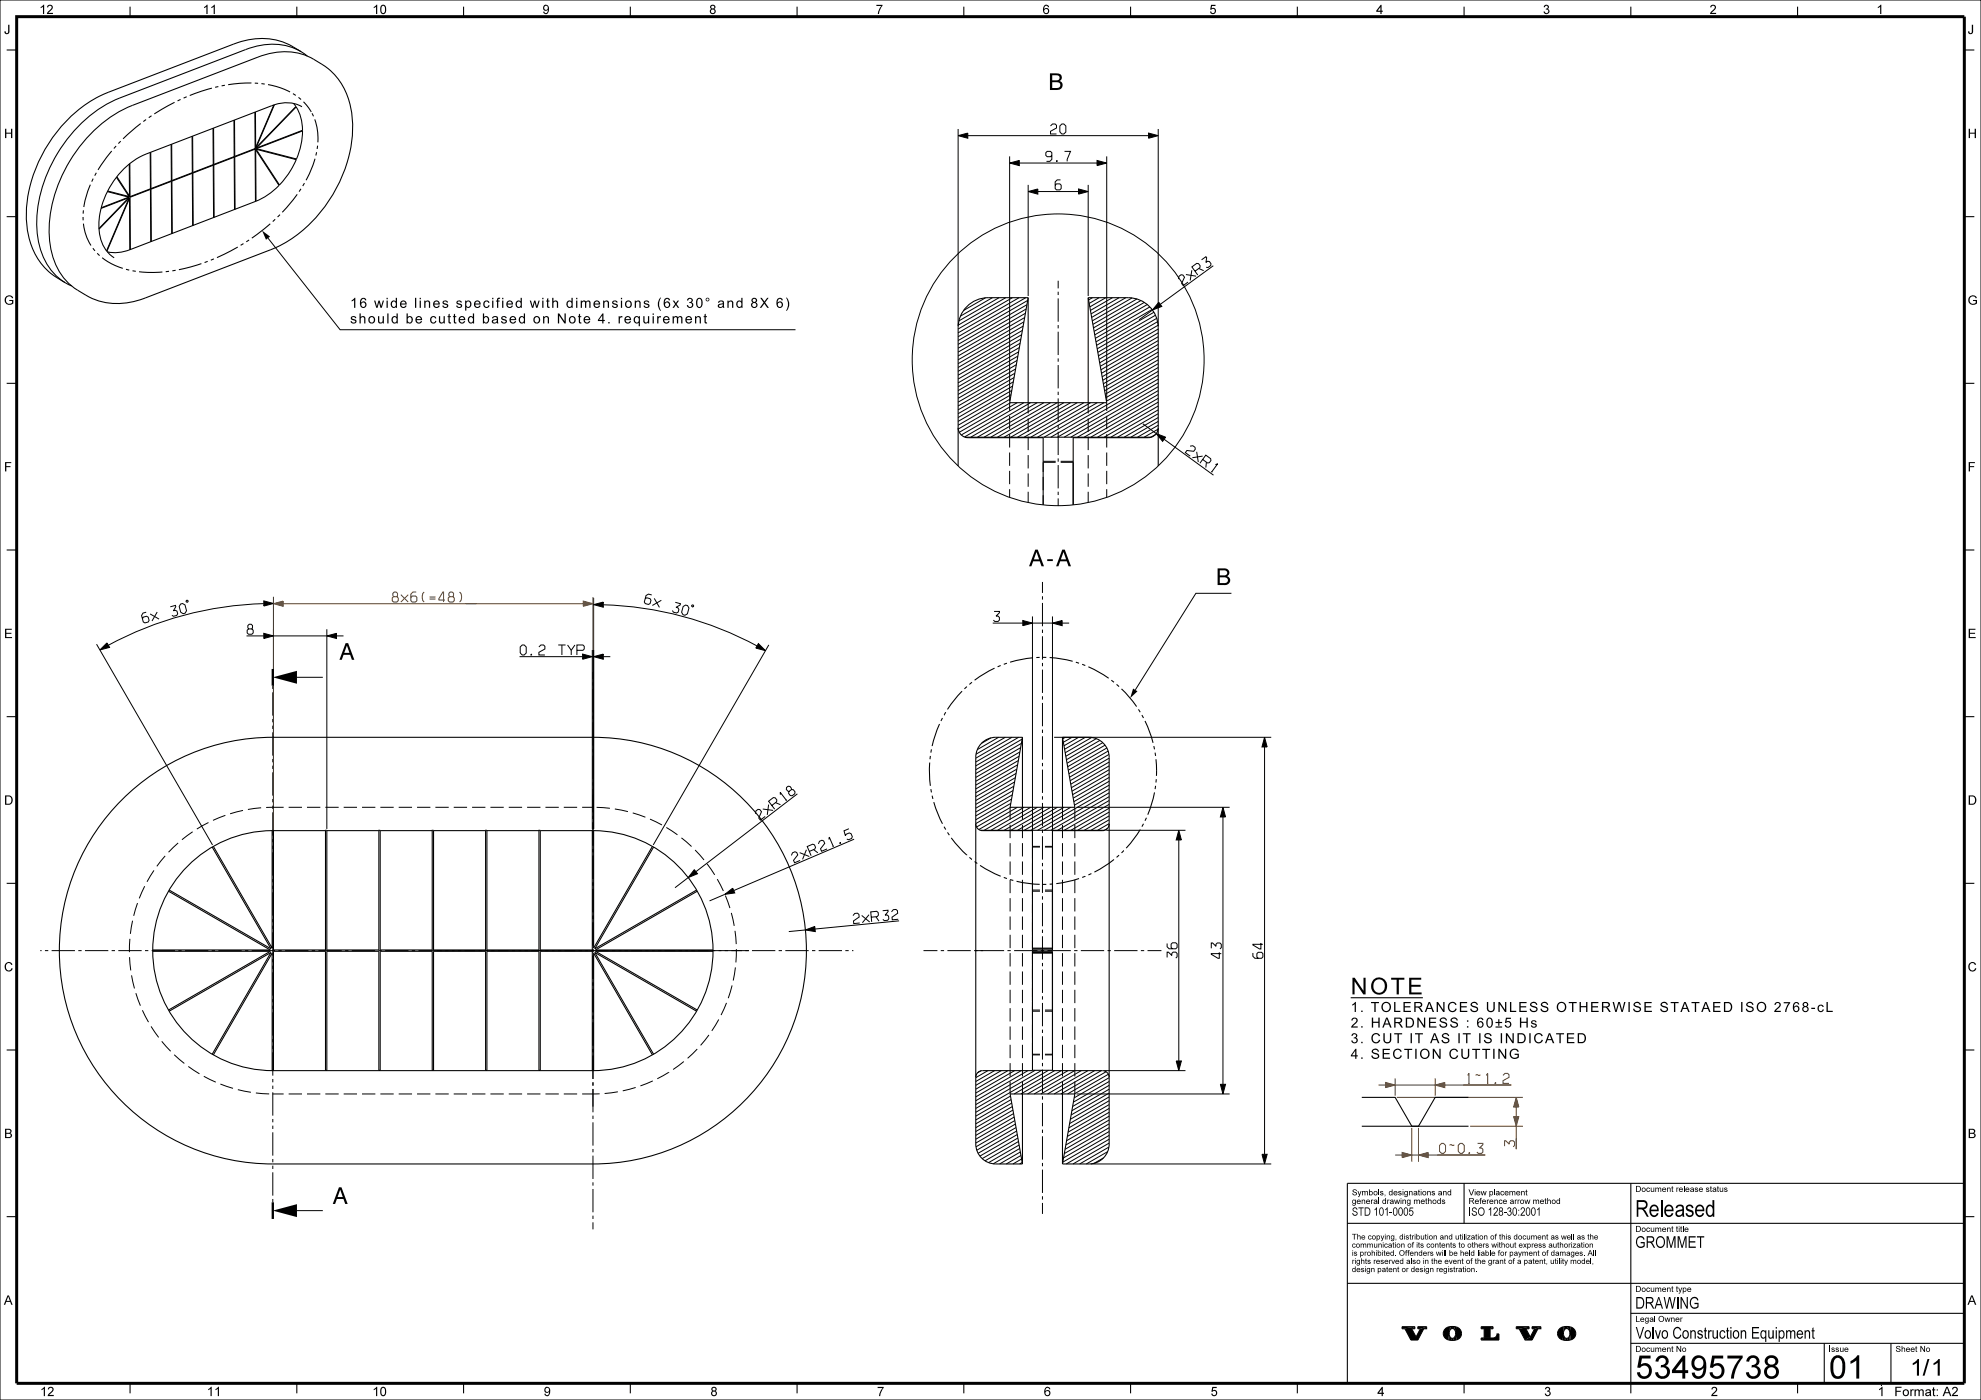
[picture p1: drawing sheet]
<svg xmlns="http://www.w3.org/2000/svg" width="594mm" height="420mm" viewBox="0 0 594 420" stroke-linecap="round" stroke-linejoin="round" font-family="sans-serif">
<g fill="#000">
<path d="M81.8 203.2l7.2-2v3.9zM81.8 363.2l7.2-2v3.9zM423.3 398.6l1-.6v.6zM420.4 398h3.9l-3.9 .6zM434.5 398l.1 1.8zM446.8 398.6l.9-.6v.6zM468.8 398v1.8zM444.1 401.4h.9l-.9 .6zM448.9 400.2h.6z"/>
<path d="M420.4 398.6l3.9-.6-1 .6 1.3 2.5 1.3-2.5 1.9-.6v.6h-.9l-1.7 3.4h-2.1l-1.8-3.4z" fill-rule="evenodd"/>
<path d="M425.1 398h2.7l-1.9 .6h-.8z" fill-rule="evenodd"/>
<path d="M434.5 398h.4l.1 .8-.4 .7z" fill-rule="evenodd"/>
<path d="M434.9 398l.9-.1-.3 .7-.5 .2z" fill-rule="evenodd"/>
<path d="M435.8 397.9l.4 .1-.1 .9-.6-.3z" fill-rule="evenodd"/>
<path d="M436.2 398l.5 .1-.3 1.6-.3-.8z" fill-rule="evenodd"/>
<path d="M436.7 398.1a2 2 0 0 1 1.5 1.9 2 2 0 0 1-1.5 2l-.3-2.3z" fill-rule="evenodd"/>
<path d="M454.6 398h3.9l-3 .6h-.9z" fill-rule="evenodd"/>
<path d="M455.5 398.6l3-.6v.6h-.9l1.3 2.5-1.6 .9z" fill-rule="evenodd"/>
<path d="M459.4 398h2.6l-1.9 .6h-.7z" fill-rule="evenodd"/>
<path d="M460.1 398.6l1.9-.6v.6h-.9l-1.7 3.4h-2.1l1.6-.9z" fill-rule="evenodd"/>
<path d="M468.8 398h.4l.1 .8-.5 .7z" fill-rule="evenodd"/>
<path d="M469.2 398l.9-.1-.3 .7-.5 .2z" fill-rule="evenodd"/>
<path d="M470.1 397.9l.4 .1-.2 .9-.5-.3z" fill-rule="evenodd"/>
<path d="M470.5 398l.4 .1-.2 1.6-.4-.8z" fill-rule="evenodd"/>
<path d="M470.9 398.1a2 2 0 0 1 1.6 1.9 2 2 0 0 1-1.5 2l-.3-2.3z" fill-rule="evenodd"/>
<path d="M433.4 398.6l1.1-.6v2.1l-.2 1.9a1.97 1.97 0 0 1-.9-3.4z" fill-rule="evenodd"/>
<path d="M434.5 400.1l.3 2-.5-.1z" fill-rule="evenodd"/>
<path d="M434.7 400.9l.6 1.2h-.5z" fill-rule="evenodd"/>
<path d="M435 401.3l.9 .1-.1 .7h-.5z" fill-rule="evenodd"/>
<path d="M436.3 400.8v1.3h-.5l.1-.7z" fill-rule="evenodd"/>
<path d="M436.4 400l.3 2-.4 .1z" fill-rule="evenodd"/>
<path d="M444.1 398h3.6l-.9 .6v2.8h-1.8v-2.8h-.9z" fill-rule="evenodd"/>
<path d="M444.1 402l.9-.6h2.7a1.15 1.15 0 0 0 1.2-1.2h.6v1.8z" fill-rule="evenodd"/>
<path d="M467.7 398.6l1.1-.6v2.1l-.3 1.9a1.98 1.98 0 0 1-.8-3.4z" fill-rule="evenodd"/>
<path d="M468.8 400.1l.2 2-.5-.1z" fill-rule="evenodd"/>
<path d="M469 400.9l.5 1.2h-.5z" fill-rule="evenodd"/>
<path d="M469.3 401.3l.8 .1-.1 .7h-.5z" fill-rule="evenodd"/>
<path d="M470.6 400.8l-.1 1.3h-.5l.1-.7z" fill-rule="evenodd"/>
<path d="M470.7 400l.3 2-.5 .1z" fill-rule="evenodd"/>
</g>
<g fill="none" stroke="#000" stroke-width=".3">
<path d="M0 0h594v420h-594zM287.3 38.7v59.1M347.3 38.7v59.1M302.7 46.9v73.4M308.3 55.5v33.3M326.3 55.5v33.3M331.8 46.9v73.4M295.5 89.3l-6.6 3.8M297.6 89.3l-9.6 5.5M299.6 89.3l-12.1 7M301.6 89.3l-14.3 8.2M303.6 89.3l-16.3 9.4"/>
<path d="M305.6 89.3l-18.3 10.6M306.6 99.1l-19.3 11.2M306.8 97.8l-19.5 11.3M307 96.6l-19.7 11.3M307.2 95.3l-19.9 11.5M307.5 94l-20.2 11.6M307.6 89.3l-20.3 11.7M307.7 92.7l-20.4 11.8M307.9 91.4l-20.6 11.9M308.1 90.1l-20.8 12.1M317.3 84.2v2.3M317.3 87.5v1"/>
<path d="M317.3 89.5v7M317.3 97.5v1M317.3 99.5v7M327.6 89.3l-1.2 .7M329.6 89.3l-3 1.7M331.6 89.3l-4.8 2.8M333.6 89.3l-6.6 3.8M335.6 89.3l-8.5 4.9M337.6 89.3l-10.3 5.9M339.4 89.4l-11.9 6.9M340.9 89.7l-13.2 7.6M342.1 90.2l-14.2 8.2"/>
<path d="M343.1 90.7l-15 8.7M344 91.4l-15.7 9.1M344.8 92.1l-16.4 9.4M345.4 92.8l-16.8 9.8M346 93.7l-17.2 9.9M346.5 94.6l-17.5 10.1M346.8 95.5l-17.6 10.2M347.1 96.5l-17.7 10.2M347.3 97.6l-17.7 10.2M347.3 99.9l-17.4 10M347.3 98.7l-17.6 10.1M302.9 119.7l-15.6 9"/>
<path d="M303.2 118.4l-15.9 9.2M303.4 117.1l-16.1 9.3M303.6 115.8l-16.3 9.5M303.8 114.6l-16.5 9.5M304.1 113.3l-16.8 9.7M304.3 112l-17 9.8M304.5 110.7l-17.2 9.9M304.7 109.4l-17.4 10.1M305 108.1l-17.7 10.2M305.2 106.8l-17.9 10.4M305.4 105.6l-18.1 10.4M305.7 104.3l-18.4 10.6"/>
<path d="M305.9 103l-18.6 10.7M306.1 101.7l-18.8 10.9M306.3 100.4l-19 11M317.3 107.5v1M317.3 109.5v7M317.3 117.5v1M317.3 119.5v7M347.3 119.5l-20.2 11.7M347.3 118.3l-22.2 12.9M347.3 117.2l-24.2 14M347.3 116l-26.2 15.2M347.3 106.8l-16.3 9.4"/>
<path d="M347.3 101l-17.2 9.9M347.3 114.9l-28.2 16.3M347.3 113.7l-30.2 17.5M347.3 107.9l-16.1 9.3M347.3 102.2l-17 9.8M347.3 105.6l-16.5 9.5M347.3 109.1l-15.9 9.2M347.3 112.6l-32.2 18.6M347.3 103.3l-16.8 9.7M347.3 110.3l-15.7 9M347.3 104.5l-16.6 9.6M347.3 111.4l-15.5 9"/>
<path d="M302.7 120.8v2.5M302.7 124.8v4M302.7 130.3v4M302.7 135.8v4M303 120.8l-15.4 8.9M305 120.8l-16.8 9.7M307 120.8l-17.8 10.3M308.3 120.8v3.2M308.3 125.5v4M308.3 131v4M308.3 136.5v4M309 120.8l-17.9 10.4"/>
<path d="M311 120.8l-17.9 10.4M312.8 138.4h3.7M313 120.8l-17.9 10.4M315 120.8l-17.9 10.4M316.5 138.7h-3.7v2.9M317 120.8l-17.9 10.4M317.3 127.5v1M317.3 129.5v7M317.3 137.5v1M317.3 139.5v7M318 138.4h3.8M318 138.7h3.8"/>
<path d="M319 120.8l-17.9 10.4M321 120.8l-17.9 10.4M323 120.8l-17.9 10.4M325 120.8l-17.9 10.4M326.3 120.8v3.2M326.3 125.5v4M326.3 131v4M326.3 136.5v4M327 120.8l-17.9 10.4M329 120.8l-17.9 10.4M331 120.8l-17.9 10.4M331.8 120.8v2.5"/>
<path d="M331.8 124.8v4M331.8 130.3v4M331.8 135.8v4M346.5 130.3l-1.4 .9M347.3 128.7l-4.2 2.5M347.3 127.6l-6.2 3.6M347.3 126.4l-8.2 4.8M347.3 125.3l-10.2 5.9M347.3 124.1l-12.2 7.1M347.3 123l-14.2 8.2M347.3 121.8l-16.2 9.4M347.3 120.6l-18.2 10.6"/>
<path d="M302.7 141.3v4M302.7 146.8v2.4M308.3 142v4M308.3 147.5v3.3M312.8 143.1v4M312.8 148.6v2.9M317.3 147.5v1M317.3 149.5v2.3M326.3 142v4M326.3 147.5v3.3M331.8 141.3v4M331.8 146.8v2.4"/>
<path d="M82 179v69.7M178 179.4v69.3M312.6 174.6v3.3M312.6 178.9v1M29 193.3l34.7 60.2M98 188.8v59.9M177.6 195v53.7M230.5 193.5l-34.6 60M309.6 184.9v68.7M312.6 180.9v7M312.6 188.9v1M312.6 190.9v7"/>
<path d="M312.6 198.9v1M315.6 184.9v68.7M81.8 205.7v1M81.8 207.7v7M81.8 215.7v1M81.8 217.7v1M81.8 219.7v7M89 203.2h7.8M177.8 201.6v2.1M177.8 204.7v1M177.8 206.7v7M177.8 214.7v1"/>
<path d="M177.8 216.7v7M312.6 200.9v7M312.6 208.9v1M312.6 210.9v7M312.6 218.9v1M81.8 227.7v1M81.8 229.7v1M81.8 231.7v7M81.8 239.7v1M177.8 224.7v1M177.8 226.7v7M177.8 234.7v1"/>
<path d="M177.8 236.7v7M297.1 221.4l-2.8 1.6M299.4 221.2l-6.4 3.7M301.4 221.2l-8.7 5.1M303.3 239.7l-10.7 6.2M303.4 221.2l-10.8 6.3M303.5 238.4l-10.9 6.4M303.8 237.2l-11.2 6.4M304 235.9l-11.4 6.6M304.2 234.6l-11.6 6.7M304.4 233.3l-11.8 6.9M304.7 232l-12.1 7"/>
<path d="M304.9 230.7l-12.3 7.1M305.1 229.5l-12.5 7.2M305.4 228.2l-12.8 7.3M305.4 221.2l-12.8 7.4M305.6 226.9l-13 7.5M305.8 225.6l-13.2 7.6M306 224.3l-13.4 7.8M306.3 223l-13.7 7.9M306.5 221.7l-13.9 8.1M312.6 220.9v7M312.6 228.9v1M312.6 230.9v7"/>
<path d="M312.6 238.9v1M316.1 221.2h65.1M319.4 221.2l-.7 .4M321.4 221.2l-2.6 1.5M323.4 221.2l-4.4 2.5M325.4 221.2l-6.2 3.6M327.3 221.2l-7.9 4.6M328.7 221.6l-9.1 5.3M329.8 222.1l-10 5.8M330.7 222.8l-10.7 6.2M331.4 223.5l-11.3 6.5M331.9 224.4l-11.6 6.7"/>
<path d="M332.3 225.3l-11.8 6.8M332.5 226.3l-11.8 6.9M332.6 239l-17.5 10.1M332.6 237.8l-19.5 11.3M332.6 233.2l-10.8 6.3M332.6 236.7l-21.5 12.4M332.6 230.9l-11.2 6.5M332.6 234.4l-10.6 6.1M332.6 232.1l-11 6.3M332.6 235.5l-10.4 6M332.6 229.8l-11.3 6.5M332.6 227.5l-11.7 6.7"/>
<path d="M332.6 228.6l-11.5 6.7M49.5 256.8l-2.5 3.1M53.4 252.9l-2.9 2.8M57.8 249.5l-3.2 2.4M62.5 246.8l-3.5 1.9M67.6 244.6l-3.7 1.5M72.9 243.1l-3.9 1M78.3 242.3l-4 .5M81.8 241.7v1M81.8 243.7v7M81.8 251.7v1M81.8 253.7v1"/>
<path d="M81.8 255.7v7M85.1 242.2h-5.3M86.6 242.2h4M92.1 242.2h4M97.6 242.2h4M103 242.2h4.1M108.5 242.2h4.1M114 242.2h4.1M119.5 242.2h4M125 242.2h4M130.5 242.2h4M136 242.2h4"/>
<path d="M141.5 242.2h4M147.1 242.2h3.9M152.6 242.2h3.9M158.1 242.2h4M163.6 242.2h4M169.1 242.2h4M174.6 242.2h3.2M177.8 244.7v1M177.8 246.7v7M177.8 254.7v1M177.8 256.7v7M178.9 242.2l4 .3"/>
<path d="M184.4 242.7l3.9 .8M189.7 243.9l3.8 1.3M194.9 245.7l3.6 1.8M199.8 248.2l3.3 2.2M204.3 251.3l3.1 2.7M208.4 255l2.7 3M212 259.2l2.3 3.3M302.9 242.2v3.7M302.9 247.4v4M302.9 252.9v4M302.9 258.4v4M303.1 242.2l-10.3 5.9"/>
<path d="M303.1 241l-10.5 6.1M305.1 242.2l-11.6 6.7M306.6 242.2v3.7M306.6 247.4v4M306.6 252.9v4M306.6 258.4v4M307.1 242.2l-12 6.9M309.1 242.2l-12 6.9M309.6 259v4M309.6 253.9h2.2M311.1 242.2l-12 6.9M311.8 254.1h-2.2v3.4"/>
<path d="M312.6 240.9v7M312.6 248.9v1M312.6 250.9v7M312.6 258.9v1M313.1 242.2l-12 6.9M313.3 253.9h2.3M313.3 254.1h2.3M315.1 242.2l-12 6.9M317.1 242.2l-12 6.9M318.6 242.2v3.7M318.6 247.4v4M318.6 252.9v4"/>
<path d="M318.6 258.4v4M319.1 242.2l-12 6.9M321.1 242.2l-12 6.9M322.3 242.2v3.7M322.3 247.4v4M322.3 252.9v4M322.3 258.4v4M322.8 242.2h45.9M331.7 249.1h23.8M332.1 248.5l-1 .6M332.6 247.1l-3.5 2M332.6 245.9l-5.5 3.2"/>
<path d="M332.6 244.8l-7.5 4.3M332.6 243.6l-9.5 5.5M332.6 242.5l-11.5 6.6M332.6 241.3l-13.5 7.8M332.6 240.2l-15.5 8.9M39.7 276.2l-.6 4M41.2 270.9l-1.1 3.9M43.4 265.9l-1.6 3.6M46.2 261.1l-2.1 3.4M81.8 263.7v1M81.8 265.7v1M81.8 267.7v7"/>
<path d="M81.8 275.7v1M81.8 277.7v1M81.8 279.7v7M177.8 264.7v1M177.8 266.7v7M177.8 274.7v1M177.8 276.7v7M215.1 263.7l1.8 3.6M217.5 268.7l1.4 3.7M219.3 273.9l.9 3.9M220.4 279.3l.4 3.9M302.9 263.9v4"/>
<path d="M302.9 269.4v4M302.9 274.9v4M306.6 263.9v4M306.6 269.4v4M306.6 274.9v4M309.6 264.5v5.3M309.6 270v5.3M309.6 275.5v5.3M309.6 267h2.2M309.6 267.4h2.2M312.6 260.9v7M312.6 268.9v1"/>
<path d="M312.6 270.9v7M312.6 278.9v1M313.3 267h2.3M313.3 267.4h2.3M318.6 263.9v4M318.6 269.4v4M318.6 274.9v4M322.3 263.9v4M322.3 269.4v4M322.3 274.9v4M12.1 285.2h.4M13.5 285.2h1"/>
<path d="M15.5 285.2h7M23.5 285.2h1M25.5 285.2h7M33.5 285.2h1M35.5 285.2h7M38.8 287.1l.4 4M38.9 281.7l-.1 3.9M39.4 292.6l.9 3.9M40.7 298l1.4 3.7M43.5 285.2h1M45.5 285.2h7M53.5 285.2h1"/>
<path d="M55.5 285.2h7M63.5 285.2h1M65.5 285.2h7M73.5 285.2h1M75.5 285.2h7M81.8 287.7v1M81.8 289.7v1M81.8 291.7v7M81.8 299.7v1M83.5 285.2h1M85.5 285.2h7M93.5 285.2h1"/>
<path d="M95.5 285.2h7M103.5 285.2h1M105.5 285.2h7M113.5 285.2h1M115.5 285.2h7M123.5 285.2h1M125.5 285.2h99.1M177.8 284.7v1M177.8 286.7v7M177.8 294.7v1M177.8 296.7v7M219.5 295.6l-1.1 3.9"/>
<path d="M220.5 290.2l-.6 4M220.8 284.7l-.1 4M225.5 285.2h7M233.5 285.2h1M235.5 285.2h7M243.5 285.2h1M245.5 285.2h7M253.5 285.2h1M255.5 285.2h.4M276.9 285.2h4.2M282.1 285.2h1M284.1 285.2h7"/>
<path d="M292.1 285.2h9M302.1 285.2h1M302.9 280.4v4M302.9 285.9v4M302.9 291.4v4M302.9 296.9v4M304.1 285.2h7M306.6 280.4v4M306.6 285.9v4M306.6 291.4v4M306.6 296.9v4M309.6 281v3.6"/>
<path d="M309.6 285.7v3.7M309.6 289.6v5.3M309.6 295.1v5.3M312.1 285.2h1M312.6 280.9v7M312.6 288.9v1M312.6 290.9v7M312.6 298.9v1M314.1 285.2h7M318.6 280.4v4M318.6 285.9v4M318.6 291.4v4"/>
<path d="M318.6 296.9v4M322.1 285.2h1M322.3 280.4v4M322.3 285.9v4M322.3 291.4v4M322.3 296.9v4M324.1 285.2h7M332.1 285.2h1M334.1 285.2h7M342.1 285.2h1M344.1 285.2h4.2M42.7 303.1l1.8 3.5"/>
<path d="M45.3 307.9l2.3 3.3M48.5 312.4l2.7 3M52.2 316.4l3.1 2.6M56.5 319.9l3.3 2.2M81.8 301.7v1M81.8 303.7v7M81.8 311.7v1M81.8 313.7v1M81.8 315.7v7M177.8 304.7v1M177.8 306.7v7M177.8 314.7v1"/>
<path d="M177.8 316.7v7M205 318.5l-3.2 2.3M209.1 314.7l-2.9 2.8M212.6 310.5l-2.5 3.1M215.5 305.8l-2.1 3.5M217.8 300.9l-1.6 3.6M302.9 302.4v4M302.9 307.9v4M302.9 313.4v4M302.9 318.9v4M306.6 302.4v4M306.6 307.9v4"/>
<path d="M306.6 313.4v4M306.6 318.9v4M309.6 300.6v5.3M309.6 307.4v4M309.6 312.9v3.4h2.2M309.6 316.5h2.2M309.6 303h2.2M309.6 303.4h2.2M312.6 300.9v7M312.6 308.9v1M312.6 310.9v7M312.6 318.9v1"/>
<path d="M313.3 316.3h2.3M313.3 316.5h2.3M313.3 303h2.3M313.3 303.4h2.3M318.6 302.4v4M318.6 307.9v4M318.6 313.4v4M318.6 318.9v4M322.3 302.4v4M322.3 307.9v4M322.3 313.4v4M322.3 318.9v4"/>
<path d="M61.1 322.9l3.6 1.7M66.1 325.2l3.8 1.3M71.3 326.9l3.9 .8M76.7 327.9l4 .3M81.8 328.2h3.3M81.8 323.7v1M81.8 325.7v1M81.8 327.7v7M81.8 335.7v1M81.8 337.7v1M81.8 339.7v7M86.6 328.2h4"/>
<path d="M92.1 328.2h4M97.6 328.2h4M103 328.2h4.1M108.5 328.2h4.1M114 328.2h4.1M119.5 328.2h4M125 328.2h4M130.5 328.2h4M136 328.2h4M141.5 328.2h4M147.1 328.2h3.9M152.6 328.2h3.9"/>
<path d="M158.1 328.2h4M163.6 328.2h4M169.1 328.2h4M177.8 324.7v1M177.8 326.7v7M177.8 334.7v1M177.8 336.7v7M179.8 328.1l-5.2 .1M185.3 327.5l-4 .5M190.6 326.2l-3.9 1.1M195.7 324.3l-3.7 1.5M200.6 321.7l-3.5 1.9"/>
<path d="M294.1 321.2l-1 .6M296.2 321.2l-3.6 2.1M298.2 321.2l-5.6 3.2M300.2 321.2l-7.6 4.4M302.2 321.2l-9.6 5.6M302.9 324.4v3.8M303 328.8l-10.4 6M303.2 329.9l-10.6 6.1M303.4 330.9l-10.8 6.3M303.5 332l-10.9 6.3M303.7 333l-11.1 6.5M303.9 334.1l-11.3 6.5"/>
<path d="M304.1 335.1l-11.5 6.7M304.2 321.2l-11.6 6.7M304.3 336.2l-11.7 6.7M304.5 337.2l-11.9 6.8M304.7 338.3l-11.8 6.8M304.8 339.3l-11.5 6.7M306.2 321.2l-13.6 7.9M306.6 324.4v3.8M308.2 321.2l-15.6 9M310.4 321.1l-17.8 10.3M312.4 321.1l-19.8 11.4M312.6 320.9v7"/>
<path d="M312.6 328.9v1M312.6 330.9v7M312.6 338.9v1M314.4 321.1l-21.8 12.6M316.2 321.2l-12.1 7M318.2 321.2l-12.1 7M318.6 324.4v3.8M320.2 321.2l-12.1 7M322.2 321.2l-12.1 7M322.3 324.4v3.8M322.8 328.2h45.9M324.2 321.2l-12.1 7"/>
<path d="M326.2 321.2l-12.1 7M328.2 321.2l-12.1 7M330.2 321.2l-12.1 7M331.1 321.2h24.4M331.7 321.5l-11.6 6.7M332.4 322.3l-10.3 5.9M332.6 339.5l-13.7 7.9M332.6 338.3l-13.5 7.8M332.6 337.2l-13.2 7.6M332.6 336l-13 7.5M332.6 334.8l-12.8 7.4M332.6 333.7l-12.6 7.2"/>
<path d="M332.6 332.5l-12.3 7.1M332.6 331.4l-12.1 7M332.6 330.2l-11.9 6.9M332.6 329.1l-11.7 6.7M332.6 327.9l-11.4 6.6M332.6 326.8l-11.2 6.4M332.6 325.6l-11 6.3M332.6 324.4l-10.7 6.2M332.6 323.3l-10.5 6.1M81.8 347.7v1M81.8 349.7v1M81.8 351.7v7"/>
<path d="M81.8 359.7v1M177.8 344.7v1M177.8 346.7v7M177.8 354.7v1M177.8 356.7v7M305 340.4l-11.2 6.4M305.2 341.4l-10.7 6.2M305.4 342.5l-10 5.7M305.6 343.5l-9.2 5.3M305.8 344.6l-8 4.5M306 345.6l-6.3 3.6M306.1 346.6l-4.4 2.6"/>
<path d="M306.3 347.7l-2.6 1.5M306.5 348.7l-.8 .5M312.6 340.9v7M312.6 348.9v1M312.6 350.9v7M312.6 358.9v1M327.1 349.2h54.1M330.9 347.4l-2.9 1.6M332.1 345.5l-6.4 3.7M332.5 344.1l-8.8 5.1M332.6 342.9l-10.9 6.3M332.6 341.8l-12.9 7.4"/>
<path d="M332.6 340.6l-13.9 8M89 363.2h7.8M177.8 364.7v1M177.8 366.7v2.1M312.6 360.9v3.3M420.4 398h3.9v.6h-1l1.3 2.5 1.3-2.5h-.8v-.6h2.7v.6h-.9l-1.7 3.4h-2.1l-1.8-3.4h-.9zM433.3 398.7a3.3 3.3 0 0 1 4.7 .4 2.17 2.17 0 0 1-.3 2.3 2.17 2.17 0 0 1-2.2 .7 2.16 2.16 0 0 1-2.3-.9 2.16 2.16 0 0 1 .1-2.5zM435 398.8a1.13 1.13 0 0 1 1.3 .2 1.13 1.13 0 0 1 .1 1.3 1 1 0 0 1-1.1 1.2 1 1 0 0 1-.8-1.5zM444.1 398h3.6v.6h-.9v2.8a1.59 1.59 0 0 0 2-.8l.1-.4h.6v1.8h-5.4v-.6h.9v-2.8h-.9zM454.6 398h3.9v.6h-.9l1.3 2.5 1.2-2.5h-.7v-.6h2.6v.6h-.9l-1.7 3.4h-2.1l-1.8-3.4h-.9zM467.5 398.7a3.3 3.3 0 0 1 4.8 .4 2.16 2.16 0 0 1-.3 2.3 2.16 2.16 0 0 1-2.2 .7 2.16 2.16 0 0 1-2.3-.9 2.16 2.16 0 0 1 0-2.5zM469.3 398.8a1.13 1.13 0 0 1 1.2 .2 1.13 1.13 0 0 1 .2 1.3 1 1 0 0 1-1.2 1.2 1 1 0 0 1-.7-1.5z"/>
<path d="M564 415.6h.1M564 415h.1"/>
<circle cx="317.3" cy="107.9" r="43.8"/>
</g>
<path d="M82 179.1v76.3M177.8 179.1v65.5M418.3 323.5v5.2M418.8 329.2h37.8M423.3 338.4v10.1M425.3 338.4v10.1M430.3 323.5v5.2M440.8 337.9h15.8" fill="none" stroke="#804000" stroke-width=".3"/>
<path d="M73.6 14.7a19.1 19.1 0 0 1 16.8 .7l-.1 .3a18.5 18.5 0 0 0-16.7-.7zM90.4 15.4l1.8 1.3-.2 .2-1.7-1.2zM77.3 17a19.1 19.1 0 0 1 16.9 .7l-.2 .2a18.5 18.5 0 0 0-16.6-.6zM23.2 37.9a35.8 35.8 0 0 1 12.7-8.7l.1 .3a41.9 41.9 0 0 0-23.4 27.5 29.4 29.4 0 0 0 1.2 21.5 16.2 16.2 0 0 0 5.8 6.2l-.1 .2a19.2 19.2 0 0 1-8.5-15.1 42.6 42.6 0 0 1 12.2-31.9zM27 40.2a35.8 35.8 0 0 1 12.6-8.7l.1 .3a41.9 41.9 0 0 0-23.4 27.5 29.4 29.4 0 0 0 1.3 21.5 16.2 16.2 0 0 0 5.8 6.1l-.2 .3a19.2 19.2 0 0 1-8.5-15.2 42.6 42.6 0 0 1 12.3-31.8zM88.1 30.9l.8 1-.3 .2-.7-1zM88.7 32.2l.2-.2a13.2 13.2 0 0 1 2 7.1h-.3a13.2 13.2 0 0 0-1.9-6.9zM88.7 47.8l.3 .1-1.7 3.2-1.6 2.4-1.8 2.1-.2-.2 3-3.8zM90.6 39.3l.3-.1a21.9 21.9 0 0 1-1.8 8.6l-.3-.2a21.9 21.9 0 0 0 1.8-8.3zM32.2 75.4a11.6 11.6 0 0 0 6.8-.7v.4a12 12 0 0 1-6.9 .6zM76.7 60.2a19.7 19.7 0 0 0 6.9-4.7l.2 .3a20.3 20.3 0 0 1-7.1 4.7zM19.6 84.7l2 1-.2 .2-1.9-1z" fill="#000"/>
<g fill="none" stroke="#000" stroke-width=".32">
<path d="M2 15h3M39 2v3M73.6 14.9l-37.7 14.5M77.3 17.1l-37.6 14.5M89 2v3M90.4 15.6a20.3 20.3 0 0 0-20.3-2.4l-37.7 14.5a41.5 41.5 0 0 0-23.4 28.2 27.9 27.9 0 0 0 2.8 22.4 20.4 20.4 0 0 0 7.8 6.5M94.1 17.8a20.6 20.6 0 0 1 11.6 18.3 41.8 41.8 0 0 1-22.7 38.1l-39.4 15.2a20.4 20.4 0 0 1-20.3-2.3M139 2v3M189 2v3M239 2v3M289 2v3M339 2v3"/>
<path d="M389 2v3M439 2v3M489 2v3M539 2v3M589 15h3M42.2 37.1l-5.3 4.5M43.8 35.9l-.8 .6M45.4 34.7l-.8 .6M52.3 30.7l-6 3.5M54.1 29.8l-.9 .5M56 29l-.9 .4M63.5 26.4l-6.6 2.3"/>
<path d="M63.9 38.5v10.9M64 38.4l.1 10.9M65.5 26l-1 .2M67.4 25.6l-.9 .2M70.2 36.1v10.9M70.3 36l.1 10.9M75.4 24.9l-3.5 .1-3.5 .4M76.4 24.9l1 .1M76.4 33.7l.1 10.9-6.1 2.3M76.6 33.6l.1 10.7M78.4 25.1l1 .1M80.4 25.4l3.7 1 2.9 1.2"/>
<path d="M82.1 31.5l-5.4 12.8M82.3 31.4l-5.5 12.9M87.8 28.1l.9 .5M88.7 32l-11.8 12.4M88.7 32l-11.9 12.3M89.5 29.2l.8 .7M90.5 39.2l.2 .1-13.8 5.3M90.5 32a10.1 10.1 0 0 0-9-.3l-37.7 14.5a24.1 24.1 0 0 0-14 23.7 10 10 0 0 0 4.4 7.4M90.7 39.1l-13.8 5.3M91 30.5l2.3 3.1M93.6 34l.4 .9M94.4 35.8a16.8 16.8 0 0 1 .9 6.9"/>
<path d="M27.1 55.4l-1.2 3.4-.8 3.3M27.9 53.6l-.4 .9M28.9 51.8l-.5 .9M32.2 57.5l6.4 1.6M33.5 45.3l-4.1 5.7M34.8 43.8l-.7 .7M34.9 53.2l3.8 5.8-6.4-1.7M36.2 42.4l-.7 .7M38 58.8l.6 .3M38.4 59.2l.2 .1M38.5 58.6l.3 .2M38.5 58.7l.5 .3"/>
<path d="M38.6 58.9l.4 .3M38.6 59.3l-8.9 9.3M38.6 59.1l-8.2 3.2M38.6 59.3l-8.3 3.2M38.7 59.4l.1 .1M38.7 59.4l-6.7 15.9M38.7 59.4l-9 9.4M38.8 49.2v9.6l-3.8-5.8M38.8 59.5l.1 15.4 .2-.1-.2-.1M38.8 59.5l-6.8 15.9M38.9 49.1l.1 9.9M39 59.2l.1 15.6"/>
<path d="M44.9 56.7l.2 .1M45 45.7l.1 10.9-6.1 2.4M45.1 56.7l.2 .1M45.1 56.8l-6.1 2.4M45.1 56.5l.2 .1M45.1 56.8l.1 15.7 .2-.1-.2-.1M45.2 45.7l.1 10.9M45.3 56.8l.1 15.6M51.2 54.3l.2 .1M51.3 43.3l.1 10.9-6.1 2.4M51.4 54.2l.1 .1M51.4 54.1l.1 .1"/>
<path d="M51.4 54.4l-6.1 2.4M51.4 54.4l.1 15.6h.1l-.1-.1M51.5 43.3v10.9M51.5 54.3l.1 15.7M57.5 51.9l.2 .1M57.6 40.9l.1 10.9M57.6 51.8l.2 .1M57.7 51.7h.1M57.7 52l-6.2 2.3M57.7 52l.1 15.6h.1l-.1-.1M57.7 51.8l-6.2 2.4M57.8 40.8v10.9"/>
<path d="M57.8 51.9l.1 15.7M63.8 49.5l.1 .1M63.9 49.4l.2 .1M63.9 49.2l.2 .1M63.9 49.4l-6.1 2.3M63.9 49.6l-6.1 2.3M63.9 49.6l.1 15.6h.2l-.2-.1M64.1 49.5l.1 15.7M70 47l.2 .2M70.2 47l.2 .1M70.2 46.8l.2 .1M70.2 47l-6.1 2.3"/>
<path d="M70.2 47.2l-6.1 2.3M70.2 47.2l.1 15.6 .2-.1-.2-.1M70.4 47.1l.1 15.6M76.3 44.6l.2 .1M76.5 44.6l.3 .2M76.5 44.2l.4 .2M76.5 44.2l.2 .1M76.5 44.4l.4 .2M76.5 44.7l-6.1 2.4M76.5 44.8l.2 .1M76.5 44.7l.1 15.7 .2-.1M76.7 44.9l7 10.7"/>
<path d="M76.7 44.9l.1 15.4M76.7 44.2l.1 .1M76.8 44.8l12 3.1-.6-.4M76.8 44.8l7 10.7-.4-.2M76.9 44.6l12 3.1M89.1 58.3l-4.5 5.4M90.2 56.6l-.5 .9M91.3 54.9l-.5 .9M94.5 47.6l-1.2 3.3-1.5 3.2M94.9 45.7l-.2 1M95.2 43.7l-.1 1M2 65h3"/>
<path d="M24.9 65.1v1M25 63.1l-.1 1M25 67.1a15 15 0 0 0 2.3 6.5M27.9 74.5l.6 .7M29.2 76l.7 .7M30.6 77.3l2.8 1.8 3.4 1.4M60.4 79.1l-6.8 1.8M62.3 78.4l-1 .4M64.1 77.7l-.9 .4M71.3 74.1l-6.2 3.2M73 73.1l-.8 .5M74.7 72l-.8 .5"/>
<path d="M76.6 60.2l.2 .1M76.7 60.4l-37.7 14.5M81 67.1l-5.5 4.3M82.5 65.8l-.7 .7M84 64.4l-.8 .7M589 65h3M37.8 80.8l1 .2M39.7 81.2l1 .2M41.7 81.5l2.7 .2 4.3-.1M50.7 81.4l-1 .1M52.7 81.1l-1 .2M308.3 89.3v31.5"/>
<path d="M308.3 89.3h-12a9 9 0 0 0-9 9v41.5M308.3 89.3l-5.6 31.5h29.1l-5.5-31.5M326.3 89.3v31.5M326.3 89.3h12a9 9 0 0 1 9 9v41.5M2 115h3M589 115h3M287.3 128.3l.2 1.1 .5 .9 1.4 .9M289.4 131.2l23.4 .1v20.2M289.4 131.2h55.8M345.2 131.2l-23.4 .1v20.2M347.3 128.3l-.2 1.1-.5 .9-1.4 .9M2 165h3"/>
<path d="M589 165h3M300 199.7l-.9 .3M301.9 199l-.9 .3M309.7 197.3l-3.4 .5-3.4 .9M311.7 197.2l-1 .1M312.7 197.2h1M314.7 197.3l3.5 .3 3.4 .8M322.6 198.7l.9 .3M324.5 199.3l.9 .4M2 215h3M281.7 217.2l-1.3 3.4-.9 3.2M282.6 215.4l-.5 .9"/>
<path d="M283.6 213.7l-.5 .8M288.5 207.4l-2.3 2.6-2.1 2.8M289.9 206l-.7 .7M291.4 204.7l-.7 .6M298.2 200.5l-3.1 1.6-2.9 2M326.3 200l3.2 1.6 2.9 1.9M333.2 204.1l.8 .6M334.8 205.3l.8 .7M336.3 206.7l2.3 2.4 2.2 2.9M341.4 212.8l.5 .9M342.4 214.5l.5 .9M343.3 216.3l1.4 3.2 1 3.3"/>
<path d="M589 215h3M36.5 239.9a63.8 63.8 0 0 1 45.3-18.7h96a64 64 0 0 1 64 64 64 64 0 0 1-64 64h-96a64 64 0 0 1-59.1-39.5 64 64 0 0 1 13.8-69.8zM278.8 228.8l-.1 3.5 .3 3.5M279 226.8l-.1 1M279.1 236.7l.2 1M279.3 224.8l-.2 1M279.5 238.7l.2 1M306.6 221.2h-8a6 6 0 0 0-6 6v116a6 6 0 0 0 6 6h8M306.6 221.2v21M306.6 221.2l-3.7 21h19.4l-3.7-21M318.6 221.2h8a6 6 0 0 1 6 6v116a6 6 0 0 1-6 6h-8M318.6 221.2v21"/>
<path d="M346 223.8l.2 1M346.2 237.7l-.9 3.4-1.1 3.3M346.4 225.8l.1 1M346.5 235.7l-.1 1M346.6 227.8l.2 5M346.7 233.8l-.1 1M63.6 254.1l17.7 30.5-30.6-17.6M81.6 249.2a36 36 0 0 0-35.8 36.1 36 36 0 0 0 36 35.9h96a36 36 0 0 0 36-35.9 36 36 0 0 0-35.8-36.1M81.6 249.2v35.2l-17.6-30.5M81.6 249.2l.4-.1v35.9h15.6v-35.8M82 249.2h15.6M97.6 249.2l.4-.1v35.9h15.6v-35.8"/>
<path d="M98 249.2h15.6M113.6 249.2l.4-.1v35.9h15.6v-35.8M114 249.2h15.6M129.6 249.2l.4-.1v35.9h15.6v-35.8M130 249.2h15.6M145.6 249.2l.4-.1v35.9h15.6v-35.8M146 249.2h15.6M161.6 249.2l.4-.1v35.9h15.6v-35.8M162 249.2h15.6M177.6 249.2l.4-.1v35.3l17.6-30.5M196 254.1l-17.7 30.5 30.6-17.6M280 240.6l1.2 3.5 1.4 3"/>
<path d="M283.1 248l.5 .9M284.1 249.7l.6 .8M285.2 251.4l2.3 2.8 2.4 2.4M290.7 257.2l.7 .6M292.2 258.5l.8 .6M292.6 247.2a2 2 0 0 0 1.4 1.9M293.9 259.6l3 1.8 3.2 1.5M294 249.1l15.6 .1v35.2M294 249.1h37.2M331.2 249.1l-15.6 .1v35.8h-6v-.4M332.6 247.2a2 2 0 0 1-1.4 1.9M334 257.8l-2.8 2.1-3 1.7"/>
<path d="M335.6 256.6l-.8 .6M337 255.2l-.7 .7M341.9 248.9l-1.9 2.8-2.3 2.7M342.9 247.1l-.5 .9M343.8 245.3l-.5 .9M2 265h3M50.5 267.4l30.6 17.6h-35.3M209.1 267.4l-30.6 17.6h35.3M301 263.2l.9 .4M302.9 263.9l.9 .2M304.8 264.4l3.6 .6 3.3 .3M313.7 265.3h-1"/>
<path d="M315.7 265.2l-1 .1M323.5 263.6l-3.3 .9-3.5 .6M325.4 262.9l-.9 .3M327.3 262.1l-1 .4M589 265h3M45.8 285.4h35.3l-30.6 17.6M213.8 285.4h-35.3l30.6 17.6M309.6 285.7v-.3h6v35.8h15a2 2 0 0 1 2 2M309.6 284.4v.2h6M309.6 284.4h6M315.6 285.9h-6v35.2M315.6 285.7h-6v.2"/>
<path d="M2 315h3M50.7 303.4l30.6-17.7-17.7 30.6M64 316.5l17.6-30.6v35.2h.4v-35.7h15.6v35.7h.4v-35.7h15.6v35.7h.4v-35.7h15.6v35.7h.4v-35.7h15.6v35.7h.4v-35.7h15.6v35.7h.4v-35.7h15.6v35.7h.4v-35.2l17.6 30.6M208.9 303.4l-30.6-17.7 17.7 30.6M589 315h3M306.6 328.2v21M309.6 321.1l-15 .1a2 2 0 0 0-2 2M309.6 321.1h6M318.6 328.2v21M408.3 329.2h10l5 8.7h2l5-8.7h10M408.3 337.9h32M306.6 349.2l-3.7-21h19.4l-3.7 21"/>
<path d="M439 355v12M489 355v63M589 355h-185v60M2 365h3M404 367h185M589 365h3M404 385h185M489 394h100M39 415v3M89 415v3M139 415v3M189 415v3"/>
<path d="M239 415v3M289 415v3M339 415v3M389 415v3M439 415v3M489 403h100M539 415v3M547 403v12M567 403v12"/>
</g>
<path d="M5 5h584v410h-584z" fill="none" stroke="#000" stroke-width=".9" stroke-linecap="butt"/>
<path d="M81.8 200.7v5M81.8 360.7v5" fill="none" stroke="#000" stroke-width=".7" stroke-linecap="butt"/>
<g fill="#804000">
<path d="M415.4 324.7l2.9 .8-2.9 .8z"/>
<path d="M430.3 325.5l2.9-.8v1.6z"/>
</g>
<path d="M413.3 325.5h2.1M415.4 324.7l2.9 .8-2.9 .8zM418.3 325.5h12M430.3 325.5l2.9-.8v1.6zM433.2 325.5h20M440.1 322.6l.4-.6v3M440.3 325h.4M443.9 322.4l-.2 .2-.6-.2-.6 .2M445.7 322.6l.4-.6v3M445.9 325h.4M448.3 324.8l.2 .2zM450.7 322.6l.6-.6h.8l.4 .4v.8l-1.8 1v.8h1.8" fill="none" stroke="#804000" stroke-width=".3"/>
<g fill="#804000">
<path d="M420.4 345.7l2.9 .8-2.9 .8z"/>
<path d="M425.3 346.5l2.9-.8v1.6z"/>
</g>
<path d="M418.3 346.5h2.1M420.4 345.7l2.9 .8-2.9 .8zM423.3 346.5h2M425.3 346.5l2.9-.8v1.6zM428.2 346.5h17.1M431.6 343.6l.6-.6h.6l.6 .6v1.8l-.6 .6h-.6l-.6-.6zM436 343.4l-.2 .2-.6-.2-.6 .2M437.8 343h.6l.6 .6v1.8l-.6 .6h-.6l-.6-.6v-1.8zM440.4 345.8l.2 .2zM443 343h1.6v.4l-1 1h.6l.4 .4v.8l-.4 .4h-1l-.4-.4" fill="none" stroke="#804000" stroke-width=".3"/>
<g fill="#804000">
<path d="M454.6 329.2l.8 2.9h-1.5z"/>
<path d="M453.9 335h1.5l-.8 2.9z"/>
</g>
<path d="M453.9 335h1.5l-.8 2.9zM454.6 329.2l.8 2.9h-1.5zM454.6 332.1v2.9M454.6 337.9v6.8M451.1 343.8v-1.6h.4l1 1v-.6l.4-.4h.8l.4 .4v1l-.4 .4" fill="none" stroke="#804000" stroke-width=".3"/>
<g fill="#000">
<path d="M2.4 7.4h.4v2.4a.76 .76 0 0 1-.9 .5 .76 .76 0 0 1-.6-.9h.4l.2 .5 .5-.2zM12.2 2.1l1-.7v2.8h-.3v-2.2l-.7 .4zM14.4 1.6a.91 .91 0 0 1 1.3 .2 .91 .91 0 0 1-.4 1.3l-.8 .8h1.4v.3h-1.8l.3-.7 .9-.8a.54 .54 0 0 0 0-.9 .54 .54 0 0 0-.8 .2l-.1 .2h-.3zM61.2 2.1l1-.7v2.8h-.3v-2.2l-.7 .4zM63.4 2.1l1-.7v2.8h-.3v-2.2l-.7 .4zM112.1 2.1l1-.7v2.8h-.3v-2.2l-.7 .4zM262.8 1.4h1.8l-.8 1.6-.2 1.2h-.4l.1-.6 1-1.8h-1.5zM363.1 1.4h1.4v.4h-1.1l-.1 .7a.9 .9 0 0 1 1.2 .5 .9 .9 0 0 1-.5 1.2 .9 .9 0 0 1-1.2-.7l.4-.1a.58 .58 0 0 0 .8 .3 .58 .58 0 0 0 .1-.9 .58 .58 0 0 0-.9 .1h-.3zM463.2 1.6a.72 .72 0 0 1 1 0 .72 .72 0 0 1-.1 1.1l.2 .1a.86 .86 0 0 1-.2 1.4 .86 .86 0 0 1-1.3-.7l.4-.1 .3 .5a.56 .56 0 0 0 .7-.2 .56 .56 0 0 0-.1-.7l-.6-.1v-.3l.6-.4-.2-.5h-.3l-.4 .5-.3-.1zM513.1 1.6a.91 .91 0 0 1 1.3 .2 .91 .91 0 0 1-.4 1.3l-.8 .8h1.4v.3h-1.9l.4-.7 .8-.8a.53 .53 0 0 0 0-.9 .53 .53 0 0 0-.8 .4h-.3zM563.1 2.1l1-.7v2.8h-.3v-2.2l-.7 .4zM591.2 7.4h.4v2.4a.76 .76 0 0 1-.9 .5 .76 .76 0 0 1-.6-.9h.4l.2 .5 .5-.2z"/>
<path d="M1.5 38.6h.4v1.2h1.4v-1.2h.4v2.8h-.4v-1.3h-1.4v1.3h-.4zM590.3 38.6h.4v1.2h1.4v-1.2h.4v2.8h-.4v-1.3h-1.4v1.3h-.4zM1.9 88.9a1.28 1.28 0 0 1 2.1 .5l-.4 .1a1.01 1.01 0 0 0-1.4-.4 1.01 1.01 0 0 0-.4 1.4 1.08 1.08 0 0 0 1.8 .4v-.6h-.8v-.3h1.2v1a1.51 1.51 0 0 1-2.2 .1 1.51 1.51 0 0 1 .1-2.2zM590.7 88.9a1.28 1.28 0 0 1 2.1 .5l-.4 .1a1.06 1.06 0 0 0-1.7-.1 1.06 1.06 0 0 0 .4 1.7h.8l.5-.2v-.6h-.8v-.3h1.2v1a1.51 1.51 0 0 1-2.2 .1 1.51 1.51 0 0 1 .1-2.2zM1.5 138.6h1.9v.3h-1.5v.9h1.2v.3h-1.2v1.3h-.4zM590.3 138.6h1.9v.3h-1.5v.9h1.2v.3h-1.2v1.3h-.4zM1.5 188.6h2v.3h-1.6v.9h1.5v.3h-1.5v1h1.7v.3h-2.1zM590.3 188.6h2v.3h-1.6v.9h1.5v.3h-1.5v1h1.7v.3h-2.1zM1.7 289a1.15 1.15 0 0 1 2 .4l-.4 .1a.86 .86 0 0 0-1.2-.5 .86 .86 0 0 0-.3 1.2 .82 .82 0 0 0 .7 1 .82 .82 0 0 0 .9-.8l.4 .1a1.3 1.3 0 0 1-1.8 .8 1.3 1.3 0 0 1-.5-1.8zM590.5 289a1.15 1.15 0 0 1 2 .4l-.4 .1a.86 .86 0 0 0-1.2-.5 .86 .86 0 0 0-.3 1.2 .83 .83 0 0 0 .5 .9 .83 .83 0 0 0 1-.3l.1-.4 .4 .1a1.3 1.3 0 0 1-1.8 .8 1.3 1.3 0 0 1-.5-1.8zM405.6 357a.69 .69 0 0 1 .7-.2 .69 .69 0 0 1 .6 .5h-.3a.33 .33 0 0 0-.4-.3 .33 .33 0 0 0-.2 .5 .63 .63 0 0 1 .7 .3 .63 .63 0 0 1-.1 .8 .74 .74 0 0 1-1.1-.6h.2a.44 .44 0 0 0 .5 .4 .44 .44 0 0 0 .4-.4 .96 .96 0 0 1-1-1zM407 357.3h.3l.3 1 .4-1h.2l-.6 1.6-.3 .2-.1-.2 .3-.3z"/>
<path d="M408.4 357.3l.2 .2a.41 .41 0 0 1 .4-.2 .41 .41 0 0 1 .4 .2l.4-.2 .3 .1 .1 1.2h-.3v-1l-.2-.1-.3 .2v.9h-.2v-.8l-.3-.3-.2 .2-.1 .9h-.2zM413.3 356.8h.3v1.8h-.3zM413.8 357.5l.6-.2 .4 .4-.5-.2-.2 .2a.51 .51 0 0 1 .6 .3 .51 .51 0 0 1-.2 .6l-.7-.2v-.2l.5 .2 .3-.2-.6-.2zM415.2 358.4h.2l-.2 .6zM419.3 357.5l.5-.2 .4 .4-.5-.2-.2 .2a.51 .51 0 0 1 .6 .3 .51 .51 0 0 1-.2 .6l-.6-.2-.1-.2 .6 .2 .3-.2-.6-.2zM422.5 357.3l.2 .2 .7-.1 .1 1.2h-.2v-1l-.2-.1-.3 .2-.1 .9h-.2zM425.3 357l.2-.1v.4h.3v.2h-.3v.8l.3 .3-.4-.1-.1-1h-.1zM428 357.3l.2 .2 .6-.1 .2 1.2h-.2l-.1-1-.2-.1-.3 .2v.9h-.2zM429.3 357.5l.6-.2 .4 .4-.5-.2-.3 .2a.51 .51 0 0 1 .6 .3 .51 .51 0 0 1-.2 .6l-.6-.2-.1-.2 .6 .2 .3-.2-.6-.2zM432.7 357.3l.2 .2 .7-.1 .2 1.2h-.3v-1l-.2-.1-.3 .2-.1 .9h-.2zM440.3 356.8h.3l.6 1.6 .6-1.6h.2l-.7 1.8h-.2zM444 357.3h.2l.3 1 .3-1h.2l.2 1 .3-1h.3l-.4 1.3h-.3l-.2-1-.3 1h-.2z"/>
<path d="M448 356.8h.3v1.8h-.3zM450.1 357.5l.6-.2 .3 .4-.7-.2a.55 .55 0 0 0 .1 .9l.6-.2a.62 .62 0 0 1-.9 .3 .62 .62 0 0 1 0-1zM452.6 357.3l.2 .2a.41 .41 0 0 1 .4-.2 .41 .41 0 0 1 .4 .2l.4-.2 .3 .1 .1 1.2h-.3v-1l-.2-.1-.3 .2v.9h-.2v-.8l-.3-.3-.2 .2-.1 .9h-.2zM456.1 357.3l.2 .2 .7-.1 .2 1.2h-.3v-1l-.2-.1-.3 .2-.1 .9h-.2zM457.5 357l.3-.1v.4h.2v.2h-.2v.8l.2 .3-.4-.1-.1-1h-.1zM493.8 356.5a.55 .55 0 0 1 .5-.2 .55 .55 0 0 1 .4 .4l-.6-.2a.55 .55 0 0 0 .1 .9l.6-.3a.63 .63 0 0 1-1 .4 .63 .63 0 0 1 0-1zM495 356.3h.2v.9l.3 .2 .3-.2v-.9h.2v1.3h-.2v-.2l-.7 .1zM496.4 356.3l.2 .2a.42 .42 0 0 1 .3-.2 .42 .42 0 0 1 .4 .2l.4-.2 .4 .1v1.2h-.2v-1l-.2-.1-.3 .2-.1 .9h-.2v-.9l-.2-.2-.3 .1v1h-.2zM499.9 356.3l.2 .2 .7-.2 .1 1.3h-.2v-1l-.3-.1-.3 .2v.9h-.2zM501.3 356l.2-.2v.5h.2l-.2 .2v.7l.3 .4-.5-.1v-1h-.2zM502.7 356.3l.2 .2 .5-.2-.5 .3v1h-.2zM504.9 355.8h.2v1.8h-.2z"/>
<path d="M508.2 356.5l.5-.2 .5 .3-.5-.1-.3 .2a.51 .51 0 0 1 .6 .2 .51 .51 0 0 1-.2 .7l-.6-.2v-.2l.5 .2 .3-.2-.6-.3zM511.6 356.5l.5-.2 .4 .3-.5-.1-.2 .2a.51 .51 0 0 1 .6 .2 .51 .51 0 0 1-.2 .7l-.6-.2-.1-.2 .6 .2 .2-.2-.6-.3zM512.9 356l.2-.2v.5h.2l-.2 .2v.7l.3 .4-.5-.1v-1h-.2zM515 356l.2-.2v.5h.2l-.2 .2v.7l.3 .4-.5-.1v-1h-.2zM515.6 356.3h.3v.9l.2 .2 .3-.2 .1-.9h.2v1.3h-.2v-.2l-.7 .1zM517 356.5l.5-.2 .4 .3-.4-.1-.3 .2a.51 .51 0 0 1 .6 .2 .51 .51 0 0 1-.2 .7l-.6-.2-.1-.2 .6 .2 .3-.2-.6-.3zM405.6 362.5a.75 .75 0 0 1 .9-.3 .75 .75 0 0 1 .5 .7h-.2a.47 .47 0 0 0-.4-.5 .47 .47 0 0 0-.6 .4 .47 .47 0 0 0 .5 .5l.4 .2a.75 .75 0 0 1 .1 1.2 .75 .75 0 0 1-1.2-.3l-.1-.5 .3 .2a.6 .6 0 0 0 .9 .3l.1-.5-1.1-.6zM405.5 378l.2 .1 .5-.1-.4 .3-.1 .9h-.2zM406 375.7l.5-.2 .4 .3-.5-.1-.2 .2a.48 .48 0 0 1 .6 .2 .48 .48 0 0 1-.2 .7l-.6-.3-.1-.1 .6 .2 .2-.2-.5-.3zM405.4 370.2h1.4v.1h-.6v1.6h-.2v-1.6h-.6zM405.6 373.2l.6-.1 .3 .4-.3-.2a.4 .4 0 0 0-.5 .4 .4 .4 0 0 0 .5 .4l.3-.2a.6 .6 0 0 1-.9 .3 .6 .6 0 0 1 0-1zM407 370.2h.2v.6l.4-.2 .3 .2 .1 1.1h-.2v-.8l-.3-.3-.3 .2v.9h-.2z"/>
<path d="M407.3 362.2h1.6v.3h-.7v2.2h-.2v-2.2h-.7zM408 373.1l.2 .2 .4-.3 .3 .3 .4-.3 .3 .2 .1 1.1h-.2l-.1-.9-.2-.2-.2 .2-.1 .9h-.2v-.8l-.2-.3-.3 .2v.9h-.2zM408.1 377.5h.2v.6l.4-.2 .4 .3v1h-.2v-.8l-.3-.3-.2 .2-.1 .9h-.2zM408.3 359.9l.2 .2 .7-.2 .1 1.3h-.2v-1l-.2-.1-.4 .2v.9h-.2zM409.2 375.5l.2 .2 .4-.2-.4 .3v.9h-.2zM409.5 377.7l.2-.2v.5h.2l-.2 .1v.7l.2 .4-.4-.1v-1h-.2zM410 373.1l.2 .2 .4-.3 .3 .3 .4-.3 .3 .2 .1 1.1h-.3v-.9l-.2-.2-.3 .2v.9h-.2v-.8l-.2-.3-.3 .2v.9h-.2zM410.1 378.1l.5-.2 .3 .4-.4-.2-.2 .2a.48 .48 0 0 1 .5 .3 .48 .48 0 0 1-.1 .6l-.6-.2-.1-.2 .5 .2 .3-.2-.6-.2zM410.4 370.8l.5-.2 .4 .4-.4-.1a.4 .4 0 0 0-.5 .4 .4 .4 0 0 0 .6 .3l.3-.2a.6 .6 0 0 1-.9 .4 .6 .6 0 0 1 0-1zM411.1 359.9l.2 .2 .5-.2-.4 .3-.1 1h-.2zM411.3 375h.2v.7l.4-.2 .4 .2v1h-.2v-.7l-.3-.3-.3 .2v.8h-.2zM411.9 378l.2 .1 .5-.1-.4 .3v.9h-.3z"/>
<path d="M412 373.1h.2v.9l.2 .1 .3-.1 .1-.9h.2v1.2l-.2-.2-.7 .2zM412.7 362.2h.2v2.5h-.3v-2l-.4 .4zM413.3 373.1l.2 .1 .6-.1 .2 1.2h-.2v-.9l-.3-.2-.3 .2v.9h-.2zM413.3 359.4h.3v1.8h-.3zM414 378.1l.5-.2 .4 .4-.5-.2-.2 .2a.48 .48 0 0 1 .6 .3 .48 .48 0 0 1-.2 .6l-.6-.2-.1-.2 .6 .2 .2-.2-.5-.2zM414 370.6h.2l.3 1 .4-1h.2l-.6 1.6-.3 .2-.1-.3 .3-.2zM415 375.2l.2-.1v.4h.2l-.2 .2v.7l.3 .3-.5-.1v-.9h-.2zM415.8 370.6l.2 .2 .6-.1 .2 1.2h-.2l-.1-1-.2-.1-.3 .2v.9h-.2zM415.2 373.2l.6-.1 .3 .4-.3-.2a.4 .4 0 0 0-.5 .4 .4 .4 0 0 0 .5 .4l.3-.2a.6 .6 0 0 1-.9 .3 .6 .6 0 0 1 0-1zM416 359.9l.2 .2 .5-.2-.5 .3v1h-.2zM415.9 362.2h.2v2.5h-.3v-2l-.5 .4zM416.5 378l.2 .1 .5-.1-.4 .3v.9h-.3z"/>
<path d="M416.7 363.7h.8v.3h-.8zM417.2 378h.2l.3 .9 .4-.9h.2l-.4 1.2h-.3zM417.7 372.8l.2-.2v.5h.2l-.2 .2v.7l.2 .3-.4-.1v-.9h-.2zM418.3 376.5h.2v.2h-.2zM418 359.9h.2l.3 1 .3-1h.2l.3 1 .3-1h.2l-.4 1.3h-.2l-.3-1-.2 1h-.3zM418.5 371.6h.2l-.2 .6zM420.2 373.1l.2 .1 .6-.1 .1 1.2h-.2v-.9l-.2-.2-.3 .2v.9h-.2zM420.5 359.9l.3 .2 .6-.2 .2 1.3h-.2l-.1-1-.2-.1-.3 .2v.9h-.3zM421.5 370.8l.5-.2 .4 .4-.4-.2-.3 .2a.48 .48 0 0 1 .6 .3 .48 .48 0 0 1-.2 .6l-.6-.2v-.2l.5 .2 .3-.2-.6-.3zM421.6 375.1l.4-.1-.2 .2 .2 .5h-.3v1h-.2v-1l-.2-.2h.2zM422.3 375.1l.4-.1-.3 .2 .2 .5h-.2v1h-.2v-1l-.2-.2h.2zM422.7 362.3h1.1v.2h-.9l-.1 .7a.79 .79 0 0 1 1 .7 .79 .79 0 0 1-.9 .8l-.4-.6 .2-.1 .2 .4a.5 .5 0 0 0 .7-.5 .5 .5 0 0 0-.9-.3l-.2-.1z"/>
<path d="M423.1 377.5h.2v1.7h-.2zM422.8 370.3l.2-.1v.4h.2l-.2 .2v.7l.2 .4-.4-.1v-1h-.2zM423.4 370.6l.2 .2 .4-.1-.3 .3-.1 .9h-.2zM423.6 372.6h.4l-.2 .2 .2 .5h-.3v1h-.2v-1l-.2-.2h.2zM423.6 378.1l.5-.2 .4 .4-.5-.2-.2 .2a.48 .48 0 0 1 .6 .3 .48 .48 0 0 1-.2 .6l-.6-.2-.1-.2 .6 .2 .2-.2-.6-.2zM424 359.9l.2 .2a.41 .41 0 0 1 .4-.2 .41 .41 0 0 1 .3 .2l.4-.2 .3 .1 .1 1.2h-.2v-1l-.2-.1-.3 .2v.9h-.2v-.8l-.3-.3-.3 .2v.9h-.2zM424.1 375.5l.3 .2 .6-.1 .1 1.1h-.2v-.9l-.2-.1-.3 .2v.8h-.3zM425.3 372.8l.3-.2v.5h.2l-.2 .2v.7l.2 .3-.4-.1-.1-.9h-.1zM426 373.2l.5-.1 .3 .3-.4-.2-.2 .2a.48 .48 0 0 1 .5 .3 .48 .48 0 0 1-.1 .6l-.7-.2v-.2l.5 .2 .3-.1-.6-.3zM426 370.6h.2l.1 .9 .2 .2 .3-.2v-.9h.2v1.3l-.2-.2-.6 .1zM427.3 378l.2 .1 .6-.1 .2 1.2h-.2v-.9l-.3-.2-.3 .2v.9h-.2zM427.4 370.3l.2-.1v.4h.2l-.2 .2v.7l.2 .4-.4-.1v-1h-.2z"/>
<path d="M427.5 359.6l.3-.2v.5h.2v.2h-.2v.7l.2 .4-.4-.1-.1-1h-.1zM428.1 375.5l.2 .2 .4-.2-.3 .3-.1 .9h-.2zM428.2 359.4h.2v.7l.5-.2 .3 .2v1.1h-.2v-.8l-.2-.3-.3 .2-.1 .9h-.2zM427.9 373.2l.6-.1 .3 .4-.3-.2a.4 .4 0 0 0-.5 .4 .4 .4 0 0 0 .5 .4l.3-.2a.6 .6 0 0 1-.9 .3 .6 .6 0 0 1 0-1zM428.9 375.7l.5-.2 .3 .3-.4-.1-.2 .2a.48 .48 0 0 1 .5 .2 .48 .48 0 0 1-.1 .7l-.6-.3-.1-.1 .5 .2 .3-.2-.6-.3zM429.3 377.7l.2-.2v.5h.2l-.2 .1v.7l.3 .4-.5-.1v-1h-.1zM429.9 370.6l.2 .2 .6-.1 .2 1.2h-.3v-1l-.2-.1-.3 .2v.9h-.2zM430 377.5h.2v.6l.4-.2 .3 .3v1h-.2v-.8l-.2-.3-.3 .2v.9h-.2zM430.3 373.1l.2 .1 .7-.1 .1 1.2h-.2v-.9l-.2-.2-.3 .2-.1 .9h-.2zM430.6 375.5h.2l.2 1 .3-1h.2l.3 1 .2-1h.3l-.4 1.2h-.3l-.2-.9-.2 .9h-.3zM431.7 372.8l.2-.2v.5h.2l-.2 .2v.7l.2 .3-.4-.1v-.9h-.2zM432.4 360.1l.5-.2 .4 .3-.5-.1-.2 .2a.51 .51 0 0 1 .6 .3 .51 .51 0 0 1-.2 .6l-.6-.2-.1-.2 .6 .2 .3-.2-.7-.3z"/>
<path d="M432.9 375h.2v1.7h-.2zM433.2 370.6l.2 .2 .6-.1 .2 1.2h-.3v-1l-.2-.1-.3 .2v.9h-.2zM433.4 375h.3v1.7h-.3zM433.6 373.1l.2 .1 .7-.1 .1 1.2h-.2v-.9l-.2-.2-.3 .2-.1 .9h-.2zM434.4 378h.3l.3 .9 .3-.9h.3l-.5 1.2h-.2zM435 372.8l.2-.2v.5h.2l-.2 .2v.7l.2 .3-.4-.1v-.9h-.2zM435.6 373.2l.5-.1 .4 .3-.5-.2-.2 .2a.48 .48 0 0 1 .6 .3 .48 .48 0 0 1-.2 .6l-.6-.2-.1-.2 .6 .2 .2-.1-.6-.3zM437.1 378l.2 .1 .6-.1 .2 1.2h-.3v-.9l-.2-.2-.3 .2v.9h-.2zM436.5 370.6h.2v.9l.2 .2 .3-.2 .1-.9h.2v1.3l-.2-.2-.7 .1zM437.5 372.8l.2-.2v.5h.2l-.2 .2v.7l.2 .3-.4-.1v-.9h-.2zM437.9 375h.2v.7l.5-.2 .3 .2v1h-.2v-.7l-.2-.3-.3 .2-.1 .8h-.2zM437.8 370.3l.2-.1v.4h.2l-.2 .2v.7l.3 .4-.5-.1v-1h-.2z"/>
<path d="M438.4 377.7l.2-.2v.5h.2l-.2 .1v.7l.3 .4-.5-.1v-1h-.2zM439 370.2h.2v1.7h-.2zM440 370.6h.9l-.7 1.1h.8v.2h-1.1l.7-1.1h-.6zM440.6 375h.2v1.7h-.2zM441.2 377.5h.4l-.3 .2 .2 .4h-.2v1.1h-.2v-1.1l-.2-.1h.2zM441.4 362.5a.74 .74 0 0 1 .9-.3 .74 .74 0 0 1 .5 .7h-.2a.48 .48 0 0 0-.4-.5 .48 .48 0 0 0-.6 .4 .48 .48 0 0 0 .5 .5l.4 .2a.75 .75 0 0 1 .1 1.2 .75 .75 0 0 1-1.2-.3l-.1-.5 .3 .2a.59 .59 0 0 0 .9 .3l.1-.5-1.1-.6zM441.5 372.8l.2-.2v.5h.2l-.2 .2v.7l.2 .3-.4-.1v-.9h-.2zM442.1 372.6h.2v.6l.4-.2 .3 .3 .1 1h-.2v-.8l-.3-.3-.3 .2v.9h-.2zM442.4 377.7l.2-.2v.5h.2l-.2 .1v.7l.2 .4-.4-.1v-1h-.2zM442.5 370.3l.2-.1v.4h.2l-.2 .2v.7l.3 .4-.5-.1v-1h-.2zM443 377.5h.2v.6l.5-.2 .3 .3v1h-.2v-.8l-.2-.3-.3 .2-.1 .9h-.2zM443.1 375h.2v1.7h-.2z"/>
<path d="M443.9 359.4h.4l-.3 .2v.3h.2v.2h-.2v1.1h-.2v-1.1l-.2-.2h.2zM444.7 373.1l.2 .1 .5-.1-.4 .3-.1 .9h-.2zM445 370.6l.2 .2 .6-.1 .2 1.2h-.2l-.1-1-.2-.1-.3 .2v.9h-.2zM445.5 373.2l.5-.1 .4 .3-.5-.2-.2 .2a.48 .48 0 0 1 .6 .3 .48 .48 0 0 1-.2 .6l-.6-.2-.1-.2 .5 .2 .3-.1-.6-.3zM445.9 359.9l.1 .2 .5-.2-.4 .3v1h-.2zM446.8 375h.2v1.7h-.2zM447 362.2h.1v2.5h-.2v-2l-.5 .4zM447.2 373.1h.2l.3 .9 .2-.9h.2l.3 .9 .3-.9h.2l-.4 1.2h-.2l-.3-.9-.2 .9h-.3zM447.6 378l.2 .1 .5-.1-.4 .3v.9h-.3zM448.1 359.9l.2 .2 .7-.2 .1 1.3h-.2v-1l-.3-.1-.3 .2v.9h-.2zM448.5 370.2h.4l-.3 .2 .2 .4h-.2v1.1h-.3v-1.1l-.1-.2h.1zM448 362.4a.75 .75 0 0 1 1.1 .2 .75 .75 0 0 1-.3 1l-.7 .8h1v.3h-1.3l1-1.5a.45 .45 0 0 0-.1-.7 .45 .45 0 0 0-.6 .4h-.3z"/>
<path d="M449.4 375.1l.5-.1-.3 .2 .2 .5h-.3v1h-.2v-1l-.2-.2h.2zM449.7 378l.3 .1 .6-.1 .1 1.2h-.2v-.9l-.2-.2-.3 .2v.9h-.3zM449.6 372.8l.2-.2v.5h.2l-.2 .2v.7l.2 .3-.4-.1v-.9h-.2zM449.7 370.3l.2-.1v.4h.2l-.2 .2v.7l.2 .4-.4-.1v-1h-.2zM450.2 372.6h.2v.6l.4-.2 .4 .3v1h-.2v-.8l-.3-.3-.2 .2-.1 .9h-.2zM449.5 360.1l.6-.2 .4 .4-.7-.2a.55 .55 0 0 0 .1 .9l.6-.3a.63 .63 0 0 1-.9 .4 .63 .63 0 0 1-.1-1zM450.3 370.2h.2v.6l.4-.2 .4 .2v1.1h-.2v-.8l-.3-.3-.2 .2-.1 .9h-.2zM450.9 363.7h.8v.3h-.8zM451.3 375.5l.2 .2 .4-.2-.4 .3v.9h-.2zM451.1 377.7l.2-.2v.5h.2l-.2 .1v.7l.2 .4-.4-.1v-1h-.2zM452.2 362.3a.61 .61 0 0 1 1 .6l-.3 .5a.73 .73 0 0 1 .3 .9 .73 .73 0 0 1-1 .3l-.3-.5 .3-.1 .3 .5a.56 .56 0 0 0 .4-.9l-.5-.1v-.3l.5-.3-.2-.4-.8 .3zM452.1 370.8l.5-.2 .4 .4-.5-.2-.2 .2a.48 .48 0 0 1 .6 .3 .48 .48 0 0 1-.2 .6l-.6-.2v-.2l.5 .2 .3-.2-.6-.3z"/>
<path d="M452.9 373.1h.2v.9l.2 .1 .3-.1v-.9h.2v1.2l-.2-.2-.6 .2zM453.9 377.5h.4l-.3 .2 .2 .4h-.2v1.1h-.2v-1.1l-.2-.1h.2zM454.2 359.9l.2 .2 .5-.2-.4 .3-.1 1h-.2zM454.2 372.8l.2-.2v.5h.2l-.2 .2v.7l.2 .3-.4-.1v-.9h-.2zM455.1 359.9l.1 .2 .5-.2-.4 .3v1h-.2zM455.2 375.5h.2l.4 1 .3-1h.2l-.5 1.5-.3 .2-.2-.2 .4-.2zM456.5 375.5l.9 .2 .6-.2 .2 1.2h-.2l-.1-.9-.2-.1-.2 .2-.1 .8h-.2v-.7l-.2-.3-.3 .2v.8h-.2zM456.7 373.1h.3l.2 .4 .4-.4h.2l-.4 .6 .4 .6h-.3l-.3-.4-.3 .4h-.2l.4-.6zM456.1 362.4a.75 .75 0 0 1 1.2 .2 .75 .75 0 0 1-.4 1l-.6 .8h1v.3h-1.4l1-1.5a.45 .45 0 0 0-.1-.7 .45 .45 0 0 0-.6 .4h-.3zM456.7 370.8l.6-.2 .3 .4-.3-.1a.4 .4 0 0 0-.5 .4 .4 .4 0 0 0 .5 .3l.3-.2a.6 .6 0 0 1-.9 .4 .6 .6 0 0 1 0-1zM457.1 359.9h.2l.3 1 .3-1h.2l.3 1 .3-1h.2l-.4 1.3h-.3l-.2-1-.3 1h-.2zM457.8 370.6h.2v.9l.3 .2 .3-.2v-.9h.2v1.3l-.2-.2-.6 .1z"/>
<path d="M459.1 370.6l.2 .2 .4-.2 .3 .2 .4-.2 .3 .1 .1 1.2h-.2v-1l-.2-.1-.3 .2v.9h-.3v-.8l-.2-.3-.2 .2-.1 .9h-.2zM459.3 373.1l.2 .1 .4-.1-.4 .3v.9h-.2zM459.7 359.9l.3 .2a.41 .41 0 0 1 .3-.2 .41 .41 0 0 1 .4 .2l.4-.2 .4 .2v1.1h-.2v-1l-.3-.1-.3 .2v.9h-.2v-.8l-.2-.3-.3 .2v.9h-.3zM459.8 375.5l.2 .2 .7-.1 .1 1.1h-.2v-.9l-.2-.1-.3 .2-.1 .8h-.2zM459.7 377.7l.2-.2v.5h.2l-.2 .1v.7l.3 .4-.5-.1v-1h-.2zM461.4 373.2l.5-.1 .4 .3-.5-.2-.2 .2a.48 .48 0 0 1 .5 .3 .48 .48 0 0 1-.1 .6l-.6-.2-.1-.2 .5 .2 .3-.1-.6-.3zM461.2 375.2l.2-.1v.4h.2l-.2 .2v.7l.2 .3-.4-.1v-.9h-.2zM461.5 362.2h.1v2.5h-.2v-2l-.5 .4zM461.7 378l.2 .1 .6-.1 .2 1.2h-.3v-.9l-.2-.2-.3 .2v.9h-.2zM462.4 370.6l.3 .2 .6-.1 .1 1.2h-.2v-1l-.2-.1-.3 .2v.9h-.3zM462.6 373.2l.5-.1 .3 .3-.4-.2-.3 .2a.48 .48 0 0 1 .6 .3 .48 .48 0 0 1-.2 .6l-.6-.2v-.2l.5 .2 .3-.1-.6-.3zM463 377.7l.2-.2v.5h.2l-.2 .1v.7l.3 .4-.5-.1v-1h-.2z"/>
<path d="M463.7 379h.2l-.2 .5zM463.3 359.6l.2-.2v.5h.2v.2h-.2v.7l.3 .4-.5-.1v-1h-.2zM464 375.1l.4-.1-.3 .2 .2 .5h-.3v1h-.2v-1l-.2-.2h.2zM463.9 359.4h.3v.7l.4-.2 .4 .2v1.1h-.2v-.8l-.3-.3-.3 .2v.9h-.3zM463.8 370.3l.2-.1v.4h.2l-.2 .2v.7l.2 .4-.4-.1v-1h-.2zM465 378h.2v.8l.2 .2 .3-.2v-.8h.3v1.2l-.3-.2-.6 .1zM466.4 370.8l.5-.2 .4 .4-.5-.2-.2 .2a.48 .48 0 0 1 .6 .3 .48 .48 0 0 1-.2 .6l-.6-.2-.1-.2 .5 .2 .3-.2-.6-.3zM465.7 373.1h.3v.9l.2 .1 .3-.1v-.9h.2v1.2l-.2-.2-.6 .2zM466.3 377.7l.2-.2v.5h.2l-.2 .1v.7l.3 .4-.5-.1v-1h-.2zM467.5 377.5h.2v1.7h-.2zM467.1 372.8l.2-.2v.5h.2l-.2 .2v.7l.2 .3-.4-.1v-.9h-.2zM467.7 372.6h.2v.6l.5-.2 .3 .3v1h-.2v-.8l-.2-.3-.3 .2-.1 .9h-.2z"/>
<path d="M467.8 375.5l.9 .2 .6-.2 .1 1.2h-.2v-.9l-.2-.1-.3 .2v.8h-.2v-.7l-.2-.3-.3 .2v.8h-.2zM468.1 370.6h.2l.3 1 .2-1h.2l.3 1 .3-1h.2l-.4 1.3h-.2l-.3-1-.2 1h-.3zM468.5 377.7l.2-.2v.5h.3l-.3 .1v.7l.3 .4-.4-.1-.1-1h-.1zM469 378h.3l.3 .9 .3-.9h.3l-.6 1.5-.3 .2-.2-.2 .4-.3zM470.4 373.1l.2 .1 .4-.1-.4 .3v.9h-.2zM471 378l.9 .2 .6-.2 .1 1.2h-.2v-1l-.2-.1-.3 .2v.9h-.2v-.8l-.2-.3-.3 .2v.9h-.2zM471.2 370.2h.3v1.7h-.3zM471.6 373.1h1l-.8 1h.8v.2h-1l.7-1.1-.7 .1zM471.8 370.2h.2v1.7h-.2zM473.7 375.7l.5-.2 .4 .3-.5-.1-.2 .2a.48 .48 0 0 1 .5 .2 .48 .48 0 0 1-.1 .7l-.6-.3-.1-.1 .5 .2 .3-.2-.6-.3zM474.2 370.8l.5-.2 .4 .4-.4-.2-.3 .2a.48 .48 0 0 1 .6 .3 .48 .48 0 0 1-.2 .6l-.6-.2v-.2l.5 .2 .3-.2-.6-.3zM474.2 372.8l.2-.2v.5h.2l-.2 .2v.7l.2 .3-.4-.1v-.9h-.2z"/>
<path d="M474.9 376.5h.2v.2h-.2zM476.1 370.3l.2-.1v.4h.3l-.3 .2v.7l.3 .4-.4-.1-.1-1h-.1zM476.7 373.1l.2 .1 .6-.1 .1 1.2h-.2v-.9l-.2-.2-.3 .2v.9h-.2zM476.8 370.2h.2v.6l.4-.2 .3 .2 .1 1.1h-.2v-.8l-.3-.3-.3 .2v.9h-.2zM476.9 377.5h.3v1.7h-.3zM477.5 379h.2l-.1 .5zM477.8 375h.2v1.7h-.2zM478.3 375h.2v1.7h-.2zM491.1 371.1a1.2 1.2 0 0 1 1.2-.2 1.2 1.2 0 0 1 .8 .9l-.3 .1a1.01 1.01 0 0 0-1.3-.6 1.01 1.01 0 0 0-.6 1.3 1.14 1.14 0 0 0 .6 1.3 1.14 1.14 0 0 0 1.3-.2v-.7h-.8v-.4h1.2v1.3a1.6 1.6 0 0 1-2.2 .2 1.6 1.6 0 0 1-.4-2.1zM493.8 368.5a.55 .55 0 0 1 .5-.2 .55 .55 0 0 1 .4 .4l-.6-.2a.55 .55 0 0 0 .1 .9l.6-.3a.63 .63 0 0 1-1 .4 .63 .63 0 0 1 0-1zM495 368.3h.2v.9l.3 .2 .3-.2v-.9h.2v1.3h-.2v-.2l-.7 .1zM496.4 368.3l.2 .2a.41 .41 0 0 1 .3-.2 .41 .41 0 0 1 .4 .2l.4-.2 .3 .1 .1 1.2h-.2v-1l-.2-.1-.3 .2-.1 .9h-.2v-.9l-.2-.2-.3 .1v1h-.2z"/>
<path d="M498 360h.5v5h-.5zM499.7 370.9h.6l.8 3 .8-3h.5v3.5h-.3v-3l-.9 3h-.3l-.8-3.2v3.2h-.4zM499.9 368.3l.2 .2 .7-.2 .1 1.3h-.2v-1l-.3-.1-.3 .2v.9h-.2zM501.3 368l.2-.2v.5h.2l-.2 .2v.7l.3 .4-.5-.1v-1h-.2zM503 370.9h.6l.8 3 .8-3h.5v3.5h-.3v-3l-.9 3h-.3l-.8-3.2v3.2h-.4zM502.7 368l.2-.2v.5h.2v.2h-.2v.7l.3 .4-.5-.1v-1h-.2zM504 368l.2-.2v.5h.2v.2h-.2v.7l.2 .4-.4-.1v-1h-.2zM504.6 367.8h.2v1.8h-.2zM505.7 361.7a1.18 1.18 0 0 1 1.3-.3 1.18 1.18 0 0 1 .8 1l-.5 .1a.6 .6 0 0 0-.7-.8 .6 .6 0 0 0-.4 1 1.29 1.29 0 0 1 1.4 .7 1.29 1.29 0 0 1-.3 1.6 1.22 1.22 0 0 1-1.9-1l.5-.1a.67 .67 0 0 0 .8 .8 .67 .67 0 0 0 .4-1 1.43 1.43 0 0 1-1.4-2zM506.3 370.9h2.1v.3h-1.7v1.2h1.6v.4h-1.6v1.2h1.8v.4h-2.2zM508.8 370.9h2.2v.3h-.9v3.2h-.4v-3.2h-.9zM408.1 380.6l.5-.2 .4 .3-.5-.1-.2 .2a.48 .48 0 0 1 .6 .2 .48 .48 0 0 1-.2 .6l-.6-.2v-.2l.5 .3 .3-.2-.6-.3z"/>
<path d="M411.2 380.4l.2 .2 .6-.2 .2 1.2h-.3v-.9l-.2-.1-.3 .2v.8h-.2zM415.8 380.1l.2-.1v.4h.2l-.2 .2v.7l.3 .3-.5-.1v-.9h-.2zM417.8 380.4l.2 .2 .6-.2 .2 1.2h-.3v-.9l-.2-.1-.3 .2v.8h-.2zM419.1 380.1l.2-.1v.4h.2l-.2 .2v.7l.3 .3-.5-.1v-.9h-.1zM421.7 380.4l.2 .2 .5-.2-.4 .3v.9h-.3zM425.8 380.6l.5-.2 .4 .3-.5-.1-.2 .2a.48 .48 0 0 1 .6 .2 .48 .48 0 0 1-.2 .6l-.6-.2-.1-.2 .6 .3 .2-.2-.6-.3zM428.8 380.4l.2 .2 .7-.2 .1 1.2h-.2v-.9l-.3-.1-.2 .2-.1 .8h-.2zM430.8 380.4l.2 .2 .4-.2-.4 .3v.9h-.2zM434.7 380.6l.5-.2 .4 .3-.5-.1-.2 .2a.48 .48 0 0 1 .6 .2 .48 .48 0 0 1-.2 .6l-.6-.2-.1-.2 .6 .3 .2-.2-.6-.3zM435.9 380.1l.2-.1v.4h.3l-.3 .2v.7l.3 .3-.4-.1-.1-.9h-.1zM436.6 380.4l.2 .2 .4-.2-.4 .3v.9h-.2zM438.7 380.1l.2-.1v.4h.2l-.2 .2v.7l.2 .3-.4-.1v-.9h-.2z"/>
<path d="M441.2 380.4l.2 .2 .6-.2 .2 1.2h-.3v-.9l-.2-.1-.3 .2v.8h-.2zM442.5 381.4l.3 .2zM490.6 394.8h.2v1.6h.9v.2h-1.1zM493.8 386.4l.6-.1 .3 .4-.6-.2a.55 .55 0 0 0 .1 .9l.6-.3a.62 .62 0 0 1-1 .3 .62 .62 0 0 1 0-1zM495 386.3h.2v.9l.3 .2 .3-.2v-.9h.2v1.3h-.2v-.2l-.7 .1zM496.1 394.8h.2v1.8h-.2zM496.4 386.3l.2 .2a.42 .42 0 0 1 .3-.2 .42 .42 0 0 1 .4 .2l.4-.2 .4 .1v1.2h-.2v-1l-.2-.1-.3 .2-.1 .9h-.2v-.9l-.2-.2-.3 .1v1h-.2zM499.1 395.3h.2l.3 1 .3-1h.2l.3 1 .3-1h.2l-.4 1.3h-.2l-.3-1-.2 1h-.3zM498.9 389.1h.3l.6 3 .6-3h.4l.7 3 .6-3h.3l-.7 3.5h-.4l-.7-3.1-.7 3.1h-.3zM499.9 386.3l.2 .2 .7-.2 .1 1.3h-.2v-1l-.3-.1-.3 .2v.9h-.2zM501.1 395.3l.2 .2 .7-.2 .1 1.3h-.2v-1l-.3-.2-.3 .3v.9h-.2zM501.3 386l.2-.2v.5h.2l-.2 .2v.7l.3 .4-.5-.1v-1h-.2z"/>
<path d="M502.7 386l.2-.2v.5h.2l-.2 .2v.7l.3 .4-.5-.1v-1h-.2zM503.2 386.3h.3l.3 1 .4-1h.2l-.6 1.6-.3 .2-.1-.2 .3-.3zM503.9 395.3l.2 .1 .4-.1-.4 .3v1h-.2zM503.9 389.1h.4l1.5 2.8v-2.8h.3v3.5h-.4l-1.4-2.8v2.8h-.4zM507.2 389.4a1.2 1.2 0 0 1 1.3-.3 1.2 1.2 0 0 1 .8 1l-.4 .1a1.01 1.01 0 0 0-1.3-.7 1.01 1.01 0 0 0-.6 1.3 1.14 1.14 0 0 0 .6 1.3 1.14 1.14 0 0 0 1.4-.2v-.7h-.9v-.4h1.2v1.3a1.6 1.6 0 0 1-2.1 .2 1.6 1.6 0 0 1-.4-2.1zM12.4 416.7l1.1-.7v2.8h-.4v-2.2l-.7 .5zM14.6 416.2a.91 .91 0 0 1 1.4 .2 .91 .91 0 0 1-.4 1.3l-.9 .8h1.4v.3h-1.8l.3-.7 .9-.8a.54 .54 0 0 0 0-.9 .54 .54 0 0 0-.8 .4h-.4zM62.4 416.7l1.1-.7v2.8h-.4v-2.2l-.7 .5zM64.6 416.7l1.1-.7v2.8h-.4v-2.2l-.7 .5zM112.1 416.7l1-.7v2.8h-.3v-2.2l-.7 .5zM263.2 416.1h1.8l-.8 1.6-.3 1.1h-.3l.1-.6 .9-1.8h-1.4zM363.5 416.1h1.3v.3h-1l-.1 .7a.9 .9 0 0 1 1.2 .5 .9 .9 0 0 1-.6 1.2 .9 .9 0 0 1-1.1-.7h.3a.58 .58 0 0 0 .9 .2 .58 .58 0 0 0 .1-.9 .58 .58 0 0 0-.9 .1h-.4z"/>
<path d="M463.5 416.2a.72 .72 0 0 1 1.1 .1 .72 .72 0 0 1-.2 1l.3 .1a.86 .86 0 0 1-.3 1.4 .86 .86 0 0 1-1.2-.7h.3l.4 .4a.56 .56 0 0 0 .6-.2 .56 .56 0 0 0 0-.7l-.6-.1v-.3l.6-.4-.3-.4-.3-.1-.3 .5h-.4zM491.6 406.7h3.3v.9h-2.6l-.3 1.8a2.19 2.19 0 0 1 2.8 .2 2.19 2.19 0 0 1 .2 2.8 2.2 2.2 0 0 1-2.3 1.3 2.2 2.2 0 0 1-1.9-2l.9-.1a1.42 1.42 0 0 0 1.8 1.2 1.42 1.42 0 0 0 .9-1.9 1.41 1.41 0 0 0-1.1-1.2 1.41 1.41 0 0 0-1.5 .7l-.9-.1zM490.5 398.1h.3l.9 3.1 .9-3.1h.4l-1.1 3.5h-.4zM493.8 404.5l.5-.2 .4 .4-.6-.2a.55 .55 0 0 0 .1 .9l.6-.3a.63 .63 0 0 1-1 .4 .63 .63 0 0 1 0-1zM495 404.3h.2v.9l.3 .2 .3-.2v-.9h.2v1.3h-.2v-.2l-.7 .1zM497.1 407.1a1.85 1.85 0 0 1 2.5-.1 1.85 1.85 0 0 1 .2 2.5l-.4 .3a2.09 2.09 0 0 1 1 2.9 2.09 2.09 0 0 1-3 .7l-.8-.7-.3-1 .9-.1a1.37 1.37 0 0 0 1.6 1.3 1.37 1.37 0 0 0 1-1.8 1.37 1.37 0 0 0-1.8-.8l.1-.8a1.13 1.13 0 0 0 1.4-.9 1.13 1.13 0 0 0-1.1-1.3 1.13 1.13 0 0 0-1.1 1.2l-.9-.1zM496.4 404.3l.2 .2a.41 .41 0 0 1 .3-.2 .41 .41 0 0 1 .4 .2l.4-.2 .4 .1v1.2h-.2v-1l-.2-.1-.3 .2-.1 .9h-.2v-.9l-.2-.2-.3 .1v1h-.2zM496.2 399.1h.4l.5 2 .6-2h.3l-.7 2.5h-.3zM499.9 404.3l.2 .2 .7-.2 .1 1.3h-.2v-1l-.3-.1-.3 .2v.9h-.2zM501.3 404l.2-.2v.5h.2l-.2 .2v.7l.3 .4-.5-.1v-1h-.2zM502.7 403.8h.3l.9 1.3v-1.3h.2v1.8h-.3l-.9-1.4v1.4h-.2zM502.2 398.4a1.13 1.13 0 0 1 1.2-.3 1.13 1.13 0 0 1 .7 1l-.3 .1a.9 .9 0 0 0-1.1-.7 .9 .9 0 0 0-.7 1.1 1.01 1.01 0 0 0 .4 1.4 1.01 1.01 0 0 0 1.3-.3l.1-.3 .4 .1a1.26 1.26 0 0 1-1.5 1.1 1.26 1.26 0 0 1-1-1.5v-.8z"/>
<path d="M506.8 399.1h.3v.3l.6-.4 .6 .3 .2 2.3h-.4v-2l-.4-.2-.5 .4v1.8h-.4zM509.1 399.3a.83 .83 0 0 1 .9-.3 .83 .83 0 0 1 .6 .8h-.4a.45 .45 0 0 0-.4-.5 .45 .45 0 0 0-.5 .5l.1 .1a.97 .97 0 0 1 1 .5 .97 .97 0 0 1-.1 1.1 .87 .87 0 0 1-1.4-.6l.4-.1a.49 .49 0 0 0 .4 .6 .49 .49 0 0 0 .5-.5 .49 .49 0 0 0-.6-.4l-.5-.4zM511.2 398.4l.3-.2v.9h.3v.3h-.3v1.5l.4 .7h-.5l-.2-.4v-1.8h-.3v-.3h.3zM512.2 399.1h.3v.3l.2-.3h.4l.2 .1-.1 .3a.53 .53 0 0 0-.6 .1 .53 .53 0 0 0-.1 .6v1.4h-.3zM513.4 406.7h3.3v.9h-2.6l-.3 1.8a2.19 2.19 0 0 1 2.8 .2 2.19 2.19 0 0 1 .2 2.8 2.2 2.2 0 0 1-2.3 1.3 2.2 2.2 0 0 1-1.9-2l.9-.1a1.42 1.42 0 0 0 1.8 1.2 1.42 1.42 0 0 0 .9-1.9 1.41 1.41 0 0 0-1.1-1.2 1.41 1.41 0 0 0-1.5 .7l-.9-.1zM513.5 399.1h.3v1.4a.55 .55 0 0 0 .5 .8 .55 .55 0 0 0 .5-.9v-1.3h.3v2.5h-.3v-.4l-.5 .4a.77 .77 0 0 1-.8-1zM513.4 416.2a.91 .91 0 0 1 1.4 .2 .91 .91 0 0 1-.4 1.3l-.8 .8h1.3v.3h-1.8l.4-.7 .8-.8a.53 .53 0 0 0 0-.9 .53 .53 0 0 0-.8 .4h-.3zM515.9 399.3a.82 .82 0 0 1 .9-.2 .82 .82 0 0 1 .5 .7h-.3l-.5-.4a1.15 1.15 0 0 0-.1 1.9l.5-.3 .1-.3h.4a.94 .94 0 0 1-1.2 .9 .94 .94 0 0 1-.6-1.3zM518 406.7h4.5v.7a11 11 0 0 0-2.6 6.2h-.9a10 10 0 0 1 2.7-6h-3.7zM517.8 398.4l.4-.2v.9h.3v.3h-.3v1.5l.3 .7h-.4l-.3-.4v-1.8h-.2v-.3h.2zM521.9 399.1h.3v.3l.6-.4a.78 .78 0 0 1 .8 1.1v1.5h-.3l-.1-2-.2-.2-.5 .1-.2 .3v1.8h-.4zM524.3 407.1a1.85 1.85 0 0 1 2.5-.1 1.85 1.85 0 0 1 .2 2.5l-.4 .3a2.09 2.09 0 0 1 1.1 2.9 2.09 2.09 0 0 1-3.1 .7l-.8-.7-.3-.7v-.3l.9-.1a1.37 1.37 0 0 0 1.6 1.3 1.37 1.37 0 0 0 1-1.8 1.37 1.37 0 0 0-1.8-.8l.1-.8a1.13 1.13 0 0 0 1.4-.9 1.13 1.13 0 0 0-1.1-1.3 1.13 1.13 0 0 0-1.1 1.2l-.9-.1z"/>
<path d="M525.3 398.1h2.1v.4h-1.7v1.1h1.6v.4h-1.6v1.2h1.8v.4h-2.2zM530.2 399.1h.3v1.4a.55 .55 0 0 0 .6 .8 .55 .55 0 0 0 .4-.9v-1.3h.4v2.5h-.4v-.4l-.5 .4a.77 .77 0 0 1-.8-1zM535.6 399.1h.2v.3l.2-.2a.65 .65 0 0 1 1.1 .2 .66 .66 0 0 1 .6-.4 .66 .66 0 0 1 .6 .5v2.1h-.3l-.1-2-.3-.2-.4 .3-.1 1.9h-.3l-.1-2-.4-.2-.4 .4v1.8h-.3zM541.1 399.1h.3v.3l.5-.4a.78 .78 0 0 1 .9 1.1v1.5h-.4v-2l-.2-.2-.5 .1-.2 .3-.1 1.8h-.3zM543.4 398.4l.4-.2v.9h.3v.3h-.3v1.5l.4 .7h-.5l-.3-.4v-1.8h-.2v-.3h.2zM548.6 403.8h.2v1.8h-.2zM549.2 404.5l.5-.2 .4 .3-.5-.1-.2 .2a.51 .51 0 0 1 .6 .2 .51 .51 0 0 1-.2 .7l-.6-.2-.1-.2 .6 .2 .3-.2-.6-.3zM550.4 404.5l.6-.2 .4 .3-.5-.1-.2 .2a.51 .51 0 0 1 .6 .2 .51 .51 0 0 1-.2 .7l-.7-.2v-.2l.5 .2 .3-.2-.6-.3zM551.7 404.3h.2l.1 .9 .2 .2 .3-.2v-.9h.3v1.3h-.3v-.2l-.3 .2-.4-.2zM554.9 408.3l1.3-.9a1.4 1.4 0 0 1 1.3-.8v7h-.9v-5.5l-1.7 1.1zM563.4 416.7l1.1-.7v2.8h-.4v-2.2l-.7 .5zM568.3 416h1.9v.3h-1.5v.9h1.2v.3h-1.2v1.3h-.4z"/>
<path d="M568.6 404a.68 .68 0 0 1 .7-.3 .68 .68 0 0 1 .5 .6h-.2a.33 .33 0 0 0-.4-.3 .33 .33 0 0 0-.2 .4 .63 .63 0 0 1 .7 .3 .63 .63 0 0 1-.1 .8 .74 .74 0 0 1-1.1-.5h.2a.44 .44 0 0 0 .5 .4 .44 .44 0 0 0 .4-.5 .97 .97 0 0 1-1-.9zM570.2 403.8h.2v.6l.5-.1 .3 .2v1.1h-.2v-.8l-.2-.3-.3 .1-.1 1h-.2zM572.8 416.8h.3v.3l.4-.3 .4 .1-.1 .3-.5 .1-.1 1.5h-.4zM574.1 416.8h.3v.3l.6-.3 .6 .3 .1-.2a.64 .64 0 0 1 .8-.1 .64 .64 0 0 1 .3 .6v1.4h-.3v-1.4l-.4-.3-.4 .3-.1 1.4h-.3v-1.3a.46 .46 0 0 0-.6-.4 .46 .46 0 0 0-.3 .7v1h-.3zM574.4 404l.3-.2v.5h.2v.2h-.2v.7l.2 .4-.4-.1-.1-1h-.2zM573.5 409l1.5-1.3h.4v5h-.6v-3.9l-1.3 .7zM575.8 403.8h.3l.9 1.3v-1.3h.2v1.8h-.2l-.9-1.4v1.4h-.3zM578 407.7h.5l-1.4 5h-.6zM579.6 416.3l.3-.2v.7h.4v.3h-.4v1.2l.4 .5-.4 .1-.3-.3v-1.5h-.3v-.3h.3zM579.8 409l1.4-1.3h.4v5h-.6v-3.9l-1.2 .7zM585.6 416.2a.91 .91 0 0 1 1.4 .2 .91 .91 0 0 1-.5 1.3l-.8 .8h1.4v.3h-1.8l.3-.7 .9-.8a.53 .53 0 0 0 0-.9 .53 .53 0 0 0-.8 .4h-.4z"/>
<path d="M114.4 1.6a.98 .98 0 0 1 1.1 .1 .98 .98 0 0 1 .3 1.1l-.1 .7a.94 .94 0 0 1-1.2 .7 .94 .94 0 0 1-.5-1.4zM114.5 1.9l-.1 1.5 .4 .5a1.28 1.28 0 0 0 0-2.2z"/>
<path d="M163.1 1.6l.7-.2a1.51 1.51 0 0 1 .8 1.5 1.51 1.51 0 0 1-1.1 1.3l-.6-.5v-.2h.3a.59 .59 0 0 0 .8 .3 .59 .59 0 0 0 .3-.8l-.8 .2a.94 .94 0 0 1-.4-1.6zM163.1 2.3a.6 .6 0 0 0 1.2 0 .6 .6 0 0 0-1.2 0z"/>
<path d="M213.2 1.6a.74 .74 0 0 1 1.1 0 .74 .74 0 0 1-.2 1.1 .83 .83 0 0 1 .3 1.2 .83 .83 0 0 1-1.3 0 .83 .83 0 0 1 .2-1.2l-.2-.1a.63 .63 0 0 1 .1-1zM213.3 2.1a.45 .45 0 0 0 .9 0 .45 .45 0 0 0-.9 0zM213.2 3.4a.55 .55 0 0 0 1.1 0 .55 .55 0 0 0-1.1 0z"/>
<path d="M313.2 1.6l.7-.2 .6 .5 .1 .2-.4 .1a.58 .58 0 0 0-.7-.4 .58 .58 0 0 0-.4 .7v.3a.92 .92 0 0 1 1.5 .1 .92 .92 0 0 1-.7 1.3 1.49 1.49 0 0 1-1.2-1 1.49 1.49 0 0 1 .5-1.6zM313.1 3.3a.61 .61 0 0 0 1.2 0 .61 .61 0 0 0-1.2 0z"/>
<path d="M414 1.4h.3v1.8h.3v.3h-.3v.7h-.4v-.7h-1.2v-.3zM413.9 2.1l-.8 1.1h.8z"/>
<path d="M105.4 95a.84 .84 0 0 1 1.4 .4h-.3a.52 .52 0 0 0-.5-.3 .52 .52 0 0 0-.5 .3l.7 .4a.63 .63 0 0 1 .7 .5 .63 .63 0 0 1-.5 .7 .88 .88 0 0 1-1.3-.6l.4 .1a.55 .55 0 0 0 .6 .3 .55 .55 0 0 0 .4-.4l-1.2-.6-.1-.5zM107.8 94h.4v1.1a.78 .78 0 0 1 .9-.2 .78 .78 0 0 1 .5 .8v1.3h-.4l-.1-1.7a.53 .53 0 0 0-.9 .2v1.5h-.4zM110.4 95.9a1.1 1.1 0 0 1 2.2 0 1.1 1.1 0 0 1-2.2 0zM110.9 95.4a.84 .84 0 0 0 0 .9 .84 .84 0 0 0 .9 .4l.3-.7a.74 .74 0 0 0-.6-.9zM113.3 94.9h.4v1.2a.54 .54 0 0 0 .6 .7 .54 .54 0 0 0 .4-.8v-1.1h.4v2.1h-.3v-.3a.77 .77 0 0 1-1 .4 .77 .77 0 0 1-.5-.9zM116.1 94h.4v3h-.4zM117.6 95.2a.8 .8 0 0 1 1.3-.1v-1.1h.4v3h-.4v-.2a1.03 1.03 0 0 1-1.4-.2 1.03 1.03 0 0 1 .1-1.4zM118.1 95.2a.84 .84 0 0 0-.3 .9 .84 .84 0 0 0 .8 .6 .86 .86 0 0 0 .3-1 .86 .86 0 0 0-.8-.5zM121.9 94h.4v1.1a1 1 0 0 1 1.5 .9 1 1 0 0 1-1.6 .8v.2h-.3zM122.6 95.2a.95 .95 0 0 0 .2 1.6 .81 .81 0 0 0 .6-.9 .81 .81 0 0 0-.8-.7zM125 95a1.02 1.02 0 0 1 1.1 0 1.02 1.02 0 0 1 .5 1h-1.7l.2 .5 .5 .3 .6-.5 .4 .1a1.02 1.02 0 0 1-1.1 .7 1.02 1.02 0 0 1-.9-.9v-.7zM125.1 95.3l-.1 .4h1.2l-.5-.6zM129.2 95.2a.92 .92 0 0 1 .9-.4 .92 .92 0 0 1 .7 .7l-.3 .1-.3-.4a.75 .75 0 0 0-.9 .8 .75 .75 0 0 0 1 .7l.2-.5 .4 .1a.95 .95 0 0 1-1 .8 .95 .95 0 0 1-.9-.8zM131.6 94.9h.4v1.6l.5 .3 .5-.4v-1.5h.4v2.1h-.4v-.3a.81 .81 0 0 1-1.3 0zM134.5 94.3l.3-.2v.8h.4v.2h-.4v1.4l.4 .2 .1 .3h-.7l-.1-.2v-1.7h-.3v-.2h.3zM136.1 94.3l.3-.2v.8h.4v.2h-.4v1.4l.4 .2 .1 .3h-.7l-.1-.2v-1.7h-.3v-.2h.3zM137.9 95a1.02 1.02 0 0 1 1.2 0 1.02 1.02 0 0 1 .4 1h-1.6l.1 .5 .6 .3 .5-.5 .4 .1a1.02 1.02 0 0 1-1.1 .7 1.02 1.02 0 0 1-.9-.9l.1-.7zM138.1 95.3l-.2 .4h1.2l-.4-.6zM140.5 95.2a.8 .8 0 0 1 1.3-.1v-1.1h.4v3h-.4v-.2a1.03 1.03 0 0 1-1.4-.2 1.03 1.03 0 0 1 .1-1.4zM141 95.2a.84 .84 0 0 0-.3 .9 .84 .84 0 0 0 .8 .6l.3-.6a.78 .78 0 0 0-.5-1zM144.8 94h.4v1.1a1 1 0 0 1 1.5 .9 1 1 0 0 1-1.6 .8v.2h-.3zM145.5 95.2a.94 .94 0 0 0 .2 1.6 .82 .82 0 0 0 .6-.9 .82 .82 0 0 0-.8-.7zM147.7 95.1a.98 .98 0 0 1 1.3-.2 .98 .98 0 0 1 .3 1.2l.2 .9h-.4l-.1-.2a.84 .84 0 0 1-.9 .3 .84 .84 0 0 1-.6-.8l.4-.4 1.1-.3a.55 .55 0 0 0-.5-.5 .55 .55 0 0 0-.6 .4h-.4zM148 96.2l-.1 .3a.56 .56 0 0 0 .7 .2 .56 .56 0 0 0 .2-.7zM150.5 95a.85 .85 0 0 1 1.4 .4h-.3a.52 .52 0 0 0-.5-.3 .52 .52 0 0 0-.5 .3l.7 .4a.63 .63 0 0 1 .7 .5 .63 .63 0 0 1-.5 .7 .89 .89 0 0 1-1.3-.6l.4-.1a.54 .54 0 0 0 .5 .5 .54 .54 0 0 0 .5-.4l-1.2-.6-.1-.5zM153.2 95a1.02 1.02 0 0 1 1.1 0 1.02 1.02 0 0 1 .5 1h-1.6l.1 .5 .5 .3 .6-.5 .4 .1a1.02 1.02 0 0 1-1.1 .7 1.02 1.02 0 0 1-.9-.9v-.7zM153.3 95.3l-.1 .4h1.2l-.4-.6zM155.7 95.2a.81 .81 0 0 1 1.4-.1v-1.1h.3v3h-.3v-.2a1.03 1.03 0 0 1-1.5-.2 1.03 1.03 0 0 1 .1-1.4zM156.3 95.2a.84 .84 0 0 0-.3 .9 .84 .84 0 0 0 .8 .6l.3-.6a.77 .77 0 0 0-.6-1zM159.9 95.9a1.1 1.1 0 0 1 2.2 0 1.1 1.1 0 0 1-2.2 0zM160.4 95.4a.84 .84 0 0 0 0 .9 .84 .84 0 0 0 .9 .4 .84 .84 0 0 0 .2-1 .84 .84 0 0 0-.8-.5zM162.8 94.9h.4v.3a.78 .78 0 0 1 .9-.4 .78 .78 0 0 1 .5 .9v1.3h-.4v-1.6l-.2-.2h-.5l-.2 .3-.1 1.5h-.4zM167.3 94h.4l1.6 2.4v-2.4h.3v3h-.4l-1.5-2.3v2.3h-.4zM170.6 95.9a1.1 1.1 0 0 1 2.2 0 1.1 1.1 0 0 1-2.2 0zM171.1 95.4a.83 .83 0 0 0 0 .9 .83 .83 0 0 0 .8 .4l.3-.7a.74 .74 0 0 0-.6-.9zM173.6 94.3l.3-.2v.8h.4v.2h-.4v1.3l.4 .6h-.6l-.1-.2v-1.7h-.3v-.2h.3zM175.4 95a1.02 1.02 0 0 1 1.1 0 1.02 1.02 0 0 1 .5 1h-1.6l.1 .5 .5 .3 .6-.5 .4 .1a1.02 1.02 0 0 1-1.1 .7 1.02 1.02 0 0 1-.9-.9l.1-.7zM175.5 95.3l-.1 .4h1.2l-.4-.6zM180.6 94h.3v2h.4v.3h-.4v.7h-.3v-.7h-1.3v-.3zM180.6 94.6l-1 1.4h1zM182.4 96.6h.4v.4h-.4zM185.5 94.9h.3v.3l.4-.4 .5 .1-.1 .4-.4-.1-.3 .4v1.4h-.4zM187.6 95a1.01 1.01 0 0 1 1.2 0 1.01 1.01 0 0 1 .4 1h-1.6l.4 .7 1.2-.3a1.02 1.02 0 0 1-1.1 .7 1.02 1.02 0 0 1-.9-.9zM187.8 95.3l-.2 .4h1.2l-.4-.6zM190.3 95.1a.8 .8 0 0 1 1.2 .1v-.3h.4v3h-.4v-1.1a1.01 1.01 0 0 1-1.3-.1 1.01 1.01 0 0 1-.1-1.3zM190.7 95.2a.85 .85 0 0 0-.3 .9 .85 .85 0 0 0 .9 .6l.2-.6v-.6l-.2-.3zM192.9 94.9h.4v1.6l.5 .3 .4-.4 .1-1.5h.4v2.1h-.4v-.3a.81 .81 0 0 1-1.3 0zM195.7 94h.4v.5h-.4zM195.7 94.9h.4v2.1h-.4zM197.1 94.9h.3v.3l.3-.4 .5 .1-.1 .4-.3-.1-.3 .4-.1 1.4h-.3zM199.2 95a1.02 1.02 0 0 1 1.1 0 1.02 1.02 0 0 1 .5 1h-1.6l.3 .7 1.3-.3a1.02 1.02 0 0 1-1.1 .7 1.02 1.02 0 0 1-.9-.9l.1-.7zM199.3 95.3l-.1 .4h1.2l-.4-.6zM201.7 94.9h.3v.3l.2-.3a.7 .7 0 0 1 1.1 .3v-.1a.7 .7 0 0 1 .8-.3 .7 .7 0 0 1 .5 .7v1.5h-.3v-1.3l-.3-.6-.6 .3-.1 1.6h-.3l-.1-1.7-.4-.2-.4 .4v1.5h-.4zM205.9 95a1.02 1.02 0 0 1 1.2 0 1.02 1.02 0 0 1 .4 1h-1.6l.1 .5 .6 .3 .5-.5 .4 .1a1.02 1.02 0 0 1-1.1 .7 1.02 1.02 0 0 1-.9-.9l.1-.7zM206.1 95.3l-.2 .4h1.2l-.4-.6zM208.4 94.9h.3l.1 .2a.8 .8 0 0 1 1.3 .1l.1 1.8h-.4v-1.6l-.5-.3-.5 .4v1.5h-.4zM211.2 94.3l.4-.2v.8h.4v.2h-.4v1.3l.4 .6h-.6l-.1-.2-.1-1.7h-.2v-.2h.2z"/>
<path d="M105.4 90.1l1.1-.8v3.1h-.3v-2.4l-.8 .4zM108.4 89.5a.87 .87 0 0 1 .9-.1 .87 .87 0 0 1 .5 .7h-.3l-.5-.5a.93 .93 0 0 0-.7 1.2 .97 .97 0 0 1 1.3-.1 .97 .97 0 0 1 .2 1.3 .97 .97 0 0 1-1.2 .3 2.04 2.04 0 0 1-.2-2.8zM108.3 91.5a.65 .65 0 0 0 1.3 0 .65 .65 0 0 0-1.3 0zM112.2 90.2h.3l.5 1.7 .5-1.7h.4l.4 1.7 .5-1.7h.3l-.6 2.2h-.4l-.4-1.7-.5 1.7h-.4zM115.9 89.4h.4v.4h-.4zM115.9 90.2h.4v2.2h-.4zM117.3 90.5a.81 .81 0 0 1 1.4-.1v-1h.3v3h-.3v-.3a1.03 1.03 0 0 1-1.4-.1 1.03 1.03 0 0 1 0-1.5zM117.9 90.5a.84 .84 0 0 0-.3 1 .84 .84 0 0 0 .8 .5l.3-.6a.77 .77 0 0 0-.6-1zM120.3 90.4a1.01 1.01 0 0 1 1.2-.1 1.01 1.01 0 0 1 .4 1.1h-1.6l.4 .6 1.2-.3a1.02 1.02 0 0 1-1 .7 1.02 1.02 0 0 1-1-.9zM120.5 90.6l-.2 .5h1.2l-.4-.6zM124.4 89.4h.4v3h-.4zM125.8 89.4h.4v.4h-.4zM125.8 90.2h.4v2.2h-.4zM127.2 90.2h.3v.3a.78 .78 0 0 1 1-.3 .78 .78 0 0 1 .5 .8v1.4h-.4v-1.6a.53 .53 0 0 0-.7-.3 .53 .53 0 0 0-.3 .6v1.3h-.4zM130.3 90.3a1.02 1.02 0 0 1 1.1 0 1.02 1.02 0 0 1 .5 1.1h-1.7l.2 .4 .5 .3 .6-.4h.4a1.02 1.02 0 0 1-1.1 .7 1.02 1.02 0 0 1-.9-.9v-.7zM130.4 90.6l-.1 .5h1.2l-.5-.6zM132.9 90.3a.85 .85 0 0 1 1.4 .4l-.3 .1a.52 .52 0 0 0-.5-.4 .52 .52 0 0 0-.5 .3l.3 .3a.77 .77 0 0 1 1.1 .8 .77 .77 0 0 1-1.2 .6l-.6-.7 .4-.1 .5 .5 .5-.4-1.2-.6-.1-.5zM137.1 90.3a.85 .85 0 0 1 1.4 .4l-.4 .1a.51 .51 0 0 0-.4-.4 .51 .51 0 0 0-.5 .3l.3 .3a.77 .77 0 0 1 1 .8 .77 .77 0 0 1-1.2 .6l-.5-.7 .3-.1 .6 .5 .5-.3-1.3-.7v-.5zM139.5 90.2h.3v.3a1.04 1.04 0 0 1 1.5 .2 1.04 1.04 0 0 1-.3 1.5 .79 .79 0 0 1-1.2-.1v1.1h-.3zM140.1 90.5a.94 .94 0 0 0 .3 1.6 .82 .82 0 0 0 .6-.9 .82 .82 0 0 0-.9-.7zM142.5 90.3a1.02 1.02 0 0 1 1.2 0 1.02 1.02 0 0 1 .4 1.1h-1.6l.4 .6 1.2-.3a1.02 1.02 0 0 1-1.1 .7 1.02 1.02 0 0 1-.9-.9l.1-.7zM142.7 90.6l-.2 .5h1.2l-.4-.6zM145.1 90.5a.92 .92 0 0 1 .9-.4 .92 .92 0 0 1 .8 .7l-.4 .1-.2-.4a.75 .75 0 0 0-.9 .8 .75 .75 0 0 0 .9 .7l.2-.4h.4a.94 .94 0 0 1-.9 .8 .94 .94 0 0 1-1-.8zM147.6 89.4h.3v.4h-.3zM147.6 90.2h.3v2.2h-.3zM149.3 89.4l.7-.1-.1 .4h-.4l-.1 .5h.4v.3h-.4v1.9h-.4v-1.9h-.3v-.3h.3zM150.6 89.4h.3v.4h-.3zM150.6 90.2h.3v2.2h-.3zM152.2 90.4a1.01 1.01 0 0 1 1.2-.1 1.01 1.01 0 0 1 .4 1.1h-1.6l.4 .6 1.2-.3a1.02 1.02 0 0 1-1.1 .7 1.02 1.02 0 0 1-.9-.9zM152.4 90.6l-.2 .5h1.2l-.4-.6zM154.8 90.5a.8 .8 0 0 1 1.3-.1v-1h.4v3h-.4v-.3a1.03 1.03 0 0 1-1.4-.1 1.03 1.03 0 0 1 .1-1.5zM155.3 90.5a.84 .84 0 0 0-.3 1 .84 .84 0 0 0 .8 .5 .86 .86 0 0 0 .3-.9 .86 .86 0 0 0-.8-.6zM158.8 90.2h.4l.5 1.7 .5-1.7h.3l.5 1.7 .5-1.7h.3l-.7 2.2h-.3l-.5-1.7-.4 1.7h-.4zM162.6 89.4h.4v.4h-.4zM162.6 90.2h.4v2.2h-.4zM164 89.6l.4-.2v.8h.4v.3h-.4v1.2l.4 .6h-.6l-.1-.2-.1-1.6h-.2v-.3h.2zM165.6 89.4h.3l.1 1a.78 .78 0 0 1 .9-.2 .78 .78 0 0 1 .4 .8v1.4h-.3l-.1-1.7a.53 .53 0 0 0-.9 .1l-.1 1.6h-.3zM170 90.5a.81 .81 0 0 1 1.4-.1v-1h.3v3h-.3v-.3a1.03 1.03 0 0 1-1.5-.1 1.03 1.03 0 0 1 .1-1.5zM170.5 90.5a.84 .84 0 0 0-.3 1 .84 .84 0 0 0 .9 .5 .86 .86 0 0 0 .2-.9 .86 .86 0 0 0-.8-.6zM172.7 89.4h.4v.4h-.4zM172.7 90.2h.4v2.2h-.4zM174.1 90.2h.4v.3l.2-.2a.7 .7 0 0 1 1 .2l.1-.1a.71 .71 0 0 1 .8-.2 .71 .71 0 0 1 .5 .7v1.5h-.4v-1.4l-.3-.5-.5 .2-.1 1.7h-.4v-1.8l-.5-.2-.4 .4v1.6h-.4zM178.3 90.4a1.01 1.01 0 0 1 1.2-.1 1.01 1.01 0 0 1 .4 1.1h-1.6l.4 .6 1.2-.3a1.02 1.02 0 0 1-1 .7 1.02 1.02 0 0 1-1-.9zM178.5 90.6l-.2 .5h1.3l-.5-.6zM180.8 90.2h.4v.3a.78 .78 0 0 1 .9-.3 .78 .78 0 0 1 .5 .8v1.4h-.4v-1.7l-.2-.2h-.5l-.2 .3-.1 1.6h-.4zM183.8 90.3a.85 .85 0 0 1 1.4 .4l-.4 .1a.51 .51 0 0 0-.4-.4 .51 .51 0 0 0-.5 .3l.3 .3a.77 .77 0 0 1 1 .8 .77 .77 0 0 1-1.2 .6l-.5-.7 .3-.1 .6 .5 .5-.3-1.3-.7v-.5zM186.2 89.4h.3v.4h-.3zM186.2 90.2h.3v2.2h-.3zM187.4 91.2a1.1 1.1 0 0 1 2.2 0 1.1 1.1 0 0 1-2.2 0zM187.9 90.7a.84 .84 0 0 0 0 .9 .84 .84 0 0 0 .9 .4 .84 .84 0 0 0 .2-1 .84 .84 0 0 0-.8-.5zM190.3 90.2h.4v.3a.82 .82 0 0 1 1.3 0l.1 1.9h-.4v-1.7l-.5-.3-.5 .4v1.6h-.4zM193.3 90.3a.85 .85 0 0 1 1.4 .4l-.4 .1a.42 .42 0 0 0-.5-.4 .42 .42 0 0 0-.3 .5l.2 .1a.77 .77 0 0 1 1 .8 .77 .77 0 0 1-1.2 .6l-.5-.7 .3-.1 .6 .5 .5-.4-1.3-.6-.1-.5zM198 89.3h.2a3.5 3.5 0 0 0 0 3.9h-.2a3 3 0 0 1 0-3.9zM199.5 89.5a.87 .87 0 0 1 .9-.1 .87 .87 0 0 1 .5 .7h-.4l-.4-.5a.93 .93 0 0 0-.7 1.2 .95 .95 0 0 1 1.6 .5 .95 .95 0 0 1-1.4 1 2.04 2.04 0 0 1-.1-2.8zM199.4 91.5a.65 .65 0 0 0 1.3 0 .65 .65 0 0 0-1.3 0zM201.7 90.2h.5l.4 .7 .6-.7h.4l-.7 1 .8 1.2h-.5l-.5-.9-.6 .9h-.5l.8-1.2zM206.2 89.6a.81 .81 0 0 1 1.3-.1 .81 .81 0 0 1-.2 1.2 .94 .94 0 0 1 .1 1.7 .94 .94 0 0 1-1.5-.8l.4-.1a.61 .61 0 0 0 .7 .6 .61 .61 0 0 0 .5-.8 .61 .61 0 0 0-.8-.4v-.3l.6-.2v-.5l-.5-.3-.5 .6-.3-.1zM209 89.7a.91 .91 0 0 1 1-.3 .91 .91 0 0 1 .6 .8 1.7 1.7 0 0 1-.7 2.2h-.4a2.07 2.07 0 0 1-.5-2.7zM209.4 89.8a1.99 1.99 0 0 0 .2 2.3l.5-.2 .2-.4v-1.3l-.4-.5zM211.6 89.9a.57 .57 0 0 1 1.1 0 .57 .57 0 0 1-1.1 0zM211.8 89.9a.35 .35 0 0 0 .7 0 .35 .35 0 0 0-.7 0zM215.5 90.4a.98 .98 0 0 1 1.3-.2 .98 .98 0 0 1 .3 1.3l.1 .9h-.4v-.3a.84 .84 0 0 1-1 .3 .84 .84 0 0 1-.6-.8l.5-.4 1-.2a.55 .55 0 0 0-.4-.6 .55 .55 0 0 0-.7 .4h-.3zM215.7 91.5l-.1 .4a.56 .56 0 0 0 .8 .2 .56 .56 0 0 0 .2-.8zM218.1 90.2h.3v.3a.78 .78 0 0 1 1-.3 .78 .78 0 0 1 .5 .8v1.4h-.4v-1.7l-.2-.2h-.6l-.2 .3v1.6h-.4zM220.9 90.5a.8 .8 0 0 1 1.4-.1v-1h.3v3h-.3v-.3a1.03 1.03 0 0 1-1.4-.1 1.03 1.03 0 0 1 0-1.5zM221.5 90.5a.84 .84 0 0 0-.3 1 .84 .84 0 0 0 .8 .5 .86 .86 0 0 0 .3-.9 .86 .86 0 0 0-.8-.6zM225.4 89.7a.8 .8 0 0 1 1.3-.2 .8 .8 0 0 1-.1 1.2 .89 .89 0 0 1 .3 1.4 .89 .89 0 0 1-1.4 0 .89 .89 0 0 1 .2-1.4l-.3-.3zM225.7 90.1a.48 .48 0 0 0 .9 0 .48 .48 0 0 0-.9 0zM225.6 91.5a.61 .61 0 0 0 1.2 0 .61 .61 0 0 0-1.2 0zM227.9 89.4h.5l.8 1.1 .8-1.1h.5l-1.1 1.4 1.2 1.6h-.5l-.9-1.3-.9 1.3h-.5l1.2-1.6zM233.3 89.5a.87 .87 0 0 1 .9-.1 .87 .87 0 0 1 .5 .7h-.3l-.5-.5a.93 .93 0 0 0-.7 1.2 .95 .95 0 0 1 1.6 .5 .95 .95 0 0 1-1.3 1 2.04 2.04 0 0 1-.2-2.8zM233.2 91.4a.66 .66 0 0 0 1.3 0 .66 .66 0 0 0-1.3 0zM235.7 89.3h.2a3 3 0 0 1 0 3.9h-.2a3.5 3.5 0 0 0 0-3.9z"/>
<path d="M1.5 238.6h1a1.4 1.4 0 0 1 1.3 1.4 1.4 1.4 0 0 1-1.3 1.4h-1zM1.9 238.9v2.2a1.15 1.15 0 0 0 1.5-1.1 1.15 1.15 0 0 0-1.5-1.1z"/>
<path d="M590.3 238.6h1a1.4 1.4 0 0 1 1.3 1.4 1.4 1.4 0 0 1-1.3 1.4h-1zM590.7 238.9v2.2a1.15 1.15 0 0 0 1.5-1.1 1.15 1.15 0 0 0-1.5-1.1z"/>
<path d="M405.5 293.3h.7l2.6 3.9v-3.9h.7v5h-.7l-2.6-3.9v3.9h-.7zM411.8 293.9a2.49 2.49 0 0 1 3.5 .3 2.49 2.49 0 0 1-.2 3.4 2.49 2.49 0 0 1-3.5-.1 2.97 2.97 0 0 1 .2-3.6zM412.3 294.3a2.18 2.18 0 0 0 1.2 3.6 2.04 2.04 0 0 0 1.7-2.1 2.04 2.04 0 0 0-1.8-2zM417.1 293.3h4v.6h-1.7v4.4h-.6v-4.4h-1.7zM422.5 293.3h3.7v.6h-3v1.5h2.8v.6h-2.8v1.7h3.1v.6h-3.8z"/>
<path d="M405.4 310.2a.81 .81 0 0 1 1.3-.1 .81 .81 0 0 1-.1 1.2 .94 .94 0 0 1 0 1.7 .94 .94 0 0 1-1.4-.8l.3-.1a.6 .6 0 0 0 .7 .6 .6 .6 0 0 0 .5-.8 .6 .6 0 0 0-.8-.4v-.3a.53 .53 0 0 0 .6-.1 .53 .53 0 0 0 .1-.6l-.6-.2-.4 .5-.4-.1zM408.2 312.5h.4v.5h-.4zM411.6 310.3a1.3 1.3 0 0 1 2.2 .5h-.4a.96 .96 0 0 0-1.2-.5 .96 .96 0 0 0-.6 1.2 1 1 0 0 0 1.2 1.2l.7-.8 .4 .1a1.43 1.43 0 0 1-2 .8 1.43 1.43 0 0 1-.6-2zM414.8 310h.4v1.8a.8 .8 0 0 0 .8 .9 .8 .8 0 0 0 .8-1v-1.7h.4v1.7a1.19 1.19 0 0 1-1.2 1.3 1.19 1.19 0 0 1-1.2-1.3zM418.1 310h2.3v.3h-1v2.7h-.4v-2.7h-.9zM423 310h.4v3h-.4zM424.3 310h2.4v.3h-1v2.7h-.4v-2.7h-1zM430 310h.4l1.2 3h-.4l-.4-.9h-1.2l-.4 .9h-.4zM430.2 310.3l-.5 1.4h1zM432.6 310.3a1.13 1.13 0 0 1 1.1-.4 1.13 1.13 0 0 1 .8 .9h-.3a.67 .67 0 0 0-.8-.5 .67 .67 0 0 0-.6 .6l.3 .2a1.17 1.17 0 0 1 1.5 1.4 1.26 1.26 0 0 1-1.4 .6 1.26 1.26 0 0 1-1-1.1h.4a.81 .81 0 0 0 .8 .7 .81 .81 0 0 0 .8-.7l-1.6-.7-.2-.4zM437.3 310h.4v3h-.4zM438.6 310h2.4v.3h-1v2.7h-.4v-2.7h-1zM443.5 310h.4v3h-.4zM445.3 310.2a1.16 1.16 0 0 1 1.9 .6h-.3a.67 .67 0 0 0-.8-.5 .67 .67 0 0 0-.6 .6l.3 .2a1.18 1.18 0 0 1 1.5 1.4 1.26 1.26 0 0 1-1.4 .6 1.26 1.26 0 0 1-1-1.1h.4a.81 .81 0 0 0 .8 .7 .81 .81 0 0 0 .8-.7l-.7-.4a1.33 1.33 0 0 1-1.1-1zM450 310h.4v3h-.4zM451.5 310h.4l1.6 2.3v-2.3h.4v3h-.4l-1.6-2.4v2.4h-.4zM455 310a1.85 1.85 0 0 1 2.4 .7 1.51 1.51 0 0 1-1.3 2.3h-1.1zM455.4 310.3v2.3a1.3 1.3 0 0 0 1.5-.4 1.26 1.26 0 0 0 0-1.5 1.26 1.26 0 0 0-1.5-.4zM458.6 310h.4v3h-.4zM460.4 310.3a1.29 1.29 0 0 1 2.2 .5h-.4a.89 .89 0 0 0-.9-.6 .89 .89 0 0 0-.8 .6l-.1 .6a1.07 1.07 0 0 0 1.2 1.3l.6-.8 .4 .1a1.37 1.37 0 0 1-1.6 1 1.37 1.37 0 0 1-1-1.7zM464.4 310h.4l1.3 3h-.5l-.3-.9h-1.3l-.3 .9h-.4zM464.6 310.3l-.5 1.4h1zM466.6 310h2.4v.3h-1v2.7h-.4v-2.7h-1zM469.8 310h2.2v.3h-1.8v.9h1.7v.4h-1.7v1h1.9v.4h-2.3zM473.1 310a1.85 1.85 0 0 1 2.3 .7 1.51 1.51 0 0 1-1.2 2.3h-1.1zM473.5 310.3v2.3a1.3 1.3 0 0 0 1.5-.4 1.26 1.26 0 0 0-.1-1.5 1.26 1.26 0 0 0-1.4-.4z"/>
<path d="M406.4 314.6h.3v2h.4v.3h-.4v.7h-.3v-.7h-1.3v-.3zM406.4 315.2l-1 1.4h1zM408.2 317.2h.4v.4h-.4zM411.5 314.9a1.13 1.13 0 0 1 1.2-.3 1.13 1.13 0 0 1 .8 .9h-.4a.67 .67 0 0 0-.7-.6 .67 .67 0 0 0-.6 .7l.3 .2a1.17 1.17 0 0 1 1.4 1.4 1.26 1.26 0 0 1-1.3 .5 1.26 1.26 0 0 1-1-1l.4-.1a.81 .81 0 0 0 .8 .7 .81 .81 0 0 0 .8-.6l-1.6-.8-.3-.3zM414.6 314.6h2.1v.4h-1.7v.9h1.6v.4h-1.6v1h1.8v.3h-2.2zM418.1 315a1.29 1.29 0 0 1 2.2 .5h-.4a.89 .89 0 0 0-.9-.6 .89 .89 0 0 0-.8 .6l-.1 .6a1.07 1.07 0 0 0 1.2 1.2l.7-.7 .4 .1a1.43 1.43 0 0 1-2 .8 1.43 1.43 0 0 1-.6-2.1zM421.1 314.6h2.3v.4h-1v2.6h-.3v-2.6h-1zM424.4 314.6h.4v3h-.4zM425.8 316.1a1.52 1.52 0 0 1 3 0 1.52 1.52 0 0 1-3 0zM426.6 315.2a1.23 1.23 0 0 0-.3 1.4 1.23 1.23 0 0 0 1.3 .7 1.18 1.18 0 0 0 .6-1.6 1.18 1.18 0 0 0-1.6-.5zM429.6 314.6h.4l1.6 2.4v-2.4h.4v3h-.4l-1.6-2.3v2.3h-.4zM435 315a1.29 1.29 0 0 1 2.2 .5h-.4a.89 .89 0 0 0-.9-.6 .89 .89 0 0 0-.8 .6l-.1 .6a1.07 1.07 0 0 0 1.2 1.2l.6-.7 .4 .1a1.43 1.43 0 0 1-1.9 .8 1.43 1.43 0 0 1-.6-2.1zM438.2 314.6h.4v1.9a.8 .8 0 0 0 .8 .9 .8 .8 0 0 0 .8-1v-1.8h.3v1.8a1.19 1.19 0 0 1-1.1 1.3 1.19 1.19 0 0 1-1.2-1.3zM441.4 314.6h2.4v.4h-1v2.6h-.4v-2.6h-1zM444.4 314.6h2.4v.4h-1v2.6h-.4v-2.6h-1zM447.7 314.6h.4v3h-.4zM449.3 314.6h.4l1.6 2.4v-2.4h.3v3h-.4l-1.5-2.3v2.3h-.4zM453.3 314.9a1.33 1.33 0 0 1 2.1 .6l-.4 .1a1.08 1.08 0 0 0-1.5-.5 1.08 1.08 0 0 0-.4 1.5 1.19 1.19 0 0 0 1.9 .4v-.5h-.8v-.4h1.2v1.1a1.62 1.62 0 0 1-2.4 0 1.62 1.62 0 0 1 .3-2.3z"/>
<path d="M405.5 301.3l1.1-.7v3h-.4v-2.3l-.7 .4zM408.2 303.2h.4v.4h-.4zM411.1 300.6h2.4v.4h-1v2.6h-.4v-2.6h-1zM414.2 302.1a1.52 1.52 0 0 1 3 0 1.52 1.52 0 0 1-3 0zM415 301.1a1.23 1.23 0 0 0-.3 1.5 1.23 1.23 0 0 0 1.3 .6 1.18 1.18 0 0 0 .6-1.6 1.18 1.18 0 0 0-1.6-.5zM418 300.6h.4v2.6h1.5v.4h-1.9zM420.8 300.6h2.2v.4h-1.8v.9h1.7v.3h-1.7v1h1.9v.4h-2.3zM424.1 300.6h1.3a.84 .84 0 0 1 .9 .3 .84 .84 0 0 1 .1 .9l-.8 .4 1.1 1.4h-.5l-.6-.9a.95 .95 0 0 0-1.1-.4v1.3h-.4zM424.5 300.9v1l1.5-.2v-.5l-.2-.2zM428.4 300.6h.4l1.2 3h-.4l-.4-.9h-1.2l-.4 .9h-.4zM428.6 300.9l-.5 1.5h1zM430.8 300.6h.4l1.6 2.4v-2.4h.3v3h-.4l-1.5-2.4v2.4h-.4zM434.6 300.9a1.29 1.29 0 0 1 2.1 .5h-.4a.89 .89 0 0 0-.8-.5 .89 .89 0 0 0-.9 .6v.5a1.07 1.07 0 0 0 1.1 1.3l.7-.8 .4 .1a1.37 1.37 0 0 1-1.7 1 1.37 1.37 0 0 1-1-1.6zM437.7 300.6h2.2v.4h-1.8v.9h1.7v.3h-1.7v1h1.9v.4h-2.3zM441.2 300.9a1.13 1.13 0 0 1 1.1-.4 1.13 1.13 0 0 1 .8 .9l-.3 .1a.67 .67 0 0 0-.8-.6 .67 .67 0 0 0-.6 .7l.3 .1a1.14 1.14 0 0 1 1.4 1.4 1.27 1.27 0 0 1-1.3 .5 1.27 1.27 0 0 1-1-1h.4a.8 .8 0 0 0 .8 .7 .8 .8 0 0 0 .8-.7l-1.6-.7-.2-.3zM445.8 300.6h.4v1.7a.8 .8 0 0 0 .8 1 .8 .8 0 0 0 .8-.9v-1.8h.4v1.7a1.19 1.19 0 0 1-1.2 1.4 1.19 1.19 0 0 1-1.2-1.4zM449.3 300.6h.4l1.6 2.4v-2.4h.4v3h-.4l-1.6-2.4v2.4h-.4zM452.8 300.6h.4v2.6h1.4v.4h-1.8zM455.6 300.6h2.1v.4h-1.7v.9h1.6v.3h-1.6v1h1.8v.4h-2.2zM459 300.9a1.13 1.13 0 0 1 1.2-.4 1.13 1.13 0 0 1 .8 .9l-.4 .1a.67 .67 0 0 0-.7-.6 .67 .67 0 0 0-.6 .7l.3 .1a1.14 1.14 0 0 1 1.4 1.4 1.27 1.27 0 0 1-1.3 .5 1.27 1.27 0 0 1-1-1h.3a.8 .8 0 0 0 .8 .7 .8 .8 0 0 0 .8-.7l-1.5-.7-.3-.3zM462.2 300.9a1.13 1.13 0 0 1 1.2-.4 1.13 1.13 0 0 1 .8 .9l-.4 .1a.67 .67 0 0 0-.7-.6 .67 .67 0 0 0-.6 .7l.3 .1a1.14 1.14 0 0 1 1.4 1.4 1.27 1.27 0 0 1-1.3 .5 1.27 1.27 0 0 1-1-1h.4a.8 .8 0 0 0 .8 .7 .8 .8 0 0 0 .8-.7l-1.6-.7-.3-.3zM466.8 302.1a1.52 1.52 0 0 1 3 0 1.52 1.52 0 0 1-3 0zM467.6 301.1a1.23 1.23 0 0 0-.3 1.5 1.23 1.23 0 0 0 1.3 .6 1.18 1.18 0 0 0 .6-1.5 1.18 1.18 0 0 0-1.6-.6zM470.4 300.6h2.4v.4h-1v2.6h-.4v-2.6h-1zM473.6 300.6h.4v1.2h1.6v-1.2h.4v3h-.4v-1.4h-1.6v1.4h-.4zM477.1 300.6h2.2v.4h-1.8v.9h1.7v.3h-1.7v1h1.8v.4h-2.2zM480.3 300.6h1.4a.84 .84 0 0 1 .9 .3 .84 .84 0 0 1 0 .9l-.7 .4 1.1 1.4h-.5l-.6-.9a.95 .95 0 0 0-1.2-.4v1.3h-.4zM480.7 300.9v1l1.6-.2v-.5l-.2-.2zM483.5 300.6h.5l.5 2.6 .7-2.6h.5l.7 2.6 .6-2.6h.4l-.8 3h-.4l-.7-2.6-.8 2.6h-.4zM488.3 300.6h.4v3h-.4zM490 300.9a1.13 1.13 0 0 1 1.2-.4 1.13 1.13 0 0 1 .8 .9l-.4 .1a.67 .67 0 0 0-.7-.6 .67 .67 0 0 0-.6 .7l.3 .1a1.14 1.14 0 0 1 1.4 1.4 1.27 1.27 0 0 1-1.3 .5 1.27 1.27 0 0 1-1-1h.4a.81 .81 0 0 0 .8 .7 .81 .81 0 0 0 .8-.7l-1.6-.7-.3-.3zM493.1 300.6h2.2v.4h-1.8v.9h1.6v.3h-1.6v1h1.8v.4h-2.2zM498.1 300.9a1.13 1.13 0 0 1 1.2-.4 1.13 1.13 0 0 1 .8 .9l-.4 .1a.67 .67 0 0 0-.7-.6 .67 .67 0 0 0-.6 .7l.3 .1a1.14 1.14 0 0 1 1.4 1.4 1.27 1.27 0 0 1-1.3 .5 1.27 1.27 0 0 1-1-1h.4a.8 .8 0 0 0 .8 .7 .8 .8 0 0 0 .8-.7l-1.6-.7-.3-.3zM500.9 300.6h2.4v.4h-1v2.6h-.4v-2.6h-1zM505 300.6h.4l1.3 3h-.5l-.3-.9h-1.3l-.3 .9h-.4zM505.2 300.9l-.5 1.5h1zM507.2 300.6h2.4v.4h-1v2.6h-.4v-2.6h-1zM511.3 300.6h.4l1.2 3h-.4l-.4-.9h-1.2l-.4 .9h-.4zM511.5 300.9l-.5 1.5h1zM513.7 300.6h2.2v.4h-1.8v.9h1.6v.3h-1.6v1h1.8v.4h-2.2zM516.9 300.6a1.85 1.85 0 0 1 2.3 .7 1.51 1.51 0 0 1-1.2 2.3h-1.1zM517.3 301v2.2a1.24 1.24 0 0 0 1.7-1.1 1.24 1.24 0 0 0-1.7-1.1zM522.1 300.6h.4v3h-.4zM523.8 300.9a1.13 1.13 0 0 1 1.2-.4 1.13 1.13 0 0 1 .8 .9l-.4 .1a.67 .67 0 0 0-.7-.6 .67 .67 0 0 0-.6 .7l.3 .1a1.17 1.17 0 0 1 1.4 1.4 1.26 1.26 0 0 1-1.3 .6 1.26 1.26 0 0 1-1-1.1h.4a.81 .81 0 0 0 .8 .7 .81 .81 0 0 0 .8-.7l-1.6-.7-.3-.3zM526.7 302.1a1.55 1.55 0 0 1 3.1 0 1.55 1.55 0 0 1-3.1 0zM527.5 301.1a1.23 1.23 0 0 0-.2 1.5 1.23 1.23 0 0 0 1.3 .6 1.18 1.18 0 0 0 .5-1.6 1.18 1.18 0 0 0-1.6-.5zM532.3 300.9a.96 .96 0 0 1 1.5-.1 .96 .96 0 0 1-.3 1.5l-1 .9h1.5v.4h-2l.1-.5 1.4-1.5a.57 .57 0 0 0-.4-.7 .57 .57 0 0 0-.7 .6h-.3zM534.8 300.6h2l-1 2-.2 1h-.3v-.6l1-2h-1.5zM538.1 300.8a.87 .87 0 0 1 .9-.2 .87 .87 0 0 1 .5 .7l-.4 .1-.4-.5a.93 .93 0 0 0-.8 1.1 .95 .95 0 0 1 1.7 .5 .95 .95 0 0 1-1.4 1.1 2.04 2.04 0 0 1-.1-2.8zM538 302.7a.66 .66 0 0 0 1.3 0 .66 .66 0 0 0-1.3 0zM540.6 301a.8 .8 0 0 1 1.2-.3 .8 .8 0 0 1 0 1.3 .89 .89 0 0 1 .3 1.3 .89 .89 0 0 1-1.4 0 .89 .89 0 0 1 .2-1.3l-.3-.3zM540.9 301.4a.48 .48 0 0 0 .9 0 .48 .48 0 0 0-.9 0zM540.7 302.7a.65 .65 0 0 0 1.3 0 .65 .65 0 0 0-1.3 0zM543.1 302.3h1.1v.4h-1.1zM545.2 301.7a.93 .93 0 0 1 .9-.3 .93 .93 0 0 1 .7 .7h-.3l-.2-.3a.75 .75 0 0 0-.9 .7 .75 .75 0 0 0 .9 .7l.2-.4h.4a.95 .95 0 0 1-1 .9 .95 .95 0 0 1-.9-.9zM547.7 300.6h.4v2.6h1.4v.4h-1.8z"/>
<path d="M405.4 305.6a.96 .96 0 0 1 1.5-.1 .96 .96 0 0 1-.3 1.5l-1 .9h1.5v.4h-2l.2-.5 1.4-1.5a.57 .57 0 0 0-.5-.7 .57 .57 0 0 0-.6 .6l-.4-.1zM408.2 307.9h.4v.4h-.4zM411.3 305.3h.4v1.2h1.6v-1.2h.4v3h-.4v-1.4h-1.6v1.4h-.4zM415.6 305.3h.5l1.2 3h-.5l-.3-.9h-1.3l-.3 .9h-.4zM415.8 305.6l-.5 1.4h1.1zM418.1 305.3h1.3a.84 .84 0 0 1 .9 .3 .84 .84 0 0 1 0 .9l-.7 .4 1.1 1.4h-.5l-.6-.9a.95 .95 0 0 0-1.2-.5v1.4h-.3zM418.4 305.6v1l1.6-.2v-.5l-.2-.2zM421.5 305.3a1.85 1.85 0 0 1 2.4 .7 1.51 1.51 0 0 1-1.3 2.3h-1.1zM421.9 305.6v2.3a1.23 1.23 0 0 0 1.7-1.1 1.23 1.23 0 0 0-1.7-1.2zM425 305.3h.4l1.6 2.3v-2.3h.4v3h-.5l-1.5-2.4v2.4h-.4zM428.5 305.3h2.1v.3h-1.7v1h1.6v.3h-1.6v1h1.8v.4h-2.2zM431.9 305.6a1.13 1.13 0 0 1 1.2-.4 1.13 1.13 0 0 1 .8 .9l-.4 .1a.67 .67 0 0 0-.7-.6 .67 .67 0 0 0-.6 .7l.3 .1a1.14 1.14 0 0 1 1.4 1.4 1.27 1.27 0 0 1-1.3 .5 1.27 1.27 0 0 1-1-1h.4a.81 .81 0 0 0 .7 .7 .81 .81 0 0 0 .9-.7l-1.6-.7-.3-.4zM435.1 305.6a1.13 1.13 0 0 1 1.2-.4 1.13 1.13 0 0 1 .8 .9l-.4 .1a.67 .67 0 0 0-.7-.6 .67 .67 0 0 0-.6 .7l.3 .1a1.17 1.17 0 0 1 1.4 1.4 1.26 1.26 0 0 1-1.3 .6 1.26 1.26 0 0 1-1-1.1h.4a.81 .81 0 0 0 .8 .7 .81 .81 0 0 0 .8-.7l-1.6-.7-.3-.4zM439.9 306.1h.4v.4h-.4zM439.9 307.9h.4v.4h-.4zM443.4 305.5a.87 .87 0 0 1 .8-.2 .87 .87 0 0 1 .6 .7h-.4l-.4-.4a.93 .93 0 0 0-.8 1.1 .95 .95 0 0 1 1.7 .5 .95 .95 0 0 1-1.4 1.1 2.04 2.04 0 0 1-.1-2.8zM443.3 307.4a.65 .65 0 0 0 1.3 0 .65 .65 0 0 0-1.3 0zM446 305.6a.91 .91 0 0 1 1-.3 .91 .91 0 0 1 .6 .8 1.57 1.57 0 0 1-1.1 2.3 2.03 2.03 0 0 1-.5-2.8zM446.3 305.7a2 2 0 0 0 .2 2.3l.5-.2 .2-.3v-1.4l-.4-.5zM449.2 305.8h.4v.8h.8v.3h-.8v.8h-.4v-.8h-.8v-.3h.8zM448.4 307.9h2v.4h-2zM451.6 305.3h1.4v.4h-1.2l-.1 .8a.99 .99 0 0 1 1.4 .5 .99 .99 0 0 1-.7 1.3 .99 .99 0 0 1-1.2-.8h.4l.2 .4a.67 .67 0 0 0 .9-.2 .67 .67 0 0 0-.2-.9 .67 .67 0 0 0-.9 .1h-.3zM455.8 305.3h.3v1.2h1.6v-1.2h.4v3h-.4v-1.4h-1.6v1.4h-.3zM459.3 306.2a.84 .84 0 0 1 1.4 .5h-.3a.42 .42 0 0 0-.5-.4 .42 .42 0 0 0-.3 .5l.1 .1a.77 .77 0 0 1 1.1 .8 .77 .77 0 0 1-1.2 .6l-.6-.7h.4l.5 .4 .5-.3-1.2-.7-.1-.5z"/>
<path d="M1.5 338.6h1.1a.73 .73 0 0 1 .8 .4 .73 .73 0 0 1-.1 .8l-.2 .2a.78 .78 0 0 1 .5 1 .78 .78 0 0 1-1 .4h-1.1zM1.9 338.9v.9h.6a.48 .48 0 0 0 .6-.4 .48 .48 0 0 0-.7-.5zM1.9 340.1v1h.7a.51 .51 0 0 0 .6-.5 .51 .51 0 0 0-.7-.5z"/>
<path d="M410.5 356.8h.2v.7a.61 .61 0 0 1 .9 .4 .61 .61 0 0 1-.7 .7l-.2-.2-.2 .2zM410.8 357.6a.43 .43 0 0 0-.1 .6 .43 .43 0 0 0 .6 .1 .43 .43 0 0 0 .1-.6 .43 .43 0 0 0-.6-.1z"/>
<path d="M411.9 357.9a.64 .64 0 0 1 1.2 0 .64 .64 0 0 1-1.2 0zM412.1 358a.43 .43 0 0 0 .8 0 .43 .43 0 0 0-.8 0z"/>
<path d="M416.6 357.5l.2-.2 .5 .2v-.7h.3v1.8l-.3-.2-.5 .2a.78 .78 0 0 1-.2-1.1zM416.7 357.6a.43 .43 0 0 0-.1 .6 .43 .43 0 0 0 .6 .1v-.7z"/>
<path d="M418.1 357.4a.62 .62 0 0 1 .7 0 .62 .62 0 0 1 .3 .6h-1.1l.3 .4 .5-.2h.2v.2a.68 .68 0 0 1-1.1 0 .68 .68 0 0 1 .2-1zM418.2 357.6l-.2 .2h.8l-.2-.3z"/>
<path d="M420 359.4h.2v.2h-.2zM420 359.9h.2v1.3h-.2z"/>
<path d="M420.6 356.8h.2v.2h-.2zM420.6 357.3h.2v1.3h-.2z"/>
<path d="M421.2 357.5l1-.2v1.1a.57 .57 0 0 1-.5 .7 .57 .57 0 0 1-.6-.4l.7 .2 .1-.5-.5 .2a.76 .76 0 0 1-.2-1.1zM421.2 358a.45 .45 0 0 0 .9 0 .45 .45 0 0 0-.9 0z"/>
<path d="M423.9 357.5l.8-.2 .3 1.3-.3-.2-.7 .2-.1-.5 .8-.4-.3-.2-.6 .2zM424.2 358.2a.3 .3 0 0 0 .6 0 .3 .3 0 0 0-.6 0z"/>
<path d="M426 356.8h.2v.2h-.2zM426 357.3h.2v1.3h-.2z"/>
<path d="M426.5 357.9a.65 .65 0 0 1 1.3 0 .65 .65 0 0 1-1.3 0zM426.7 358a.45 .45 0 0 0 .9 0 .45 .45 0 0 0-.9 0z"/>
<path d="M431.3 357.5l.8-.2 .3 1.3-.3-.2-.7 .2-.1-.5 .8-.4-.3-.2-.6 .2zM431.5 358.1l-.1 .2 .4 .1 .3-.4z"/>
<path d="M434.1 357.5l.3-.2 .5 .2v-.7h.2v1.8l-.2-.2-.5 .2a.78 .78 0 0 1-.3-1.1zM434.3 357.6a.43 .43 0 0 0-.1 .6 .43 .43 0 0 0 .6 .1v-.7z"/>
<path d="M442.2 356.8h.2v.2h-.2zM442.2 357.3h.2v1.3h-.2z"/>
<path d="M442.9 357.4a.62 .62 0 0 1 .7 0 .62 .62 0 0 1 .3 .6h-1l.2 .4 .5-.2h.3l-.1 .2a.68 .68 0 0 1-1 0 .68 .68 0 0 1 .1-1zM443 357.6l-.1 .2h.7l-.2-.3z"/>
<path d="M446.6 357.3h.2v.2l.2-.2a.61 .61 0 0 1 .7 .7 .61 .61 0 0 1-.9 .5v.6h-.2zM446.9 357.6l-.1 .6 .2 .2a.42 .42 0 0 0 .5-.5 .42 .42 0 0 0-.6-.3z"/>
<path d="M448.6 357.5l.8-.2 .3 1.3-.3-.2-.8 .2-.1-.5 .9-.4-.3-.2-.6 .2zM448.8 358.1l-.1 .2 .3 .1 .4-.4z"/>
<path d="M451.4 357.4a.62 .62 0 0 1 .7 0 .62 .62 0 0 1 .2 .6h-.9l.2 .4 .5-.2h.2v.2a.68 .68 0 0 1-1.1 0 .68 .68 0 0 1 .2-1zM451.5 357.6l-.1 .2h.7l-.2-.3z"/>
<path d="M454.9 357.4a.62 .62 0 0 1 .7 0 .62 .62 0 0 1 .2 .6h-.9l.2 .4 .5-.2h.2v.2a.68 .68 0 0 1-1.1 0 .68 .68 0 0 1 .2-1zM455 357.6l-.1 .2h.7l-.2-.3z"/>
<path d="M490.6 355.8h.6a.9 .9 0 0 1 .8 .9 .9 .9 0 0 1-.8 .9h-.6zM490.8 356v1.4a.75 .75 0 0 0 1-.7 .75 .75 0 0 0-1-.7z"/>
<path d="M492.2 356.9a.65 .65 0 0 1 1.3 0 .65 .65 0 0 1-1.3 0zM492.5 356.9a.43 .43 0 0 0 .8 0 .43 .43 0 0 0-.8 0z"/>
<path d="M498.7 356.3a.62 .62 0 0 1 .6 0 .62 .62 0 0 1 .3 .7h-1l.3 .4 .5-.2h.2l-.1 .2a.68 .68 0 0 1-1 0 .68 .68 0 0 1 .2-1.1zM498.7 356.5l-.1 .3h.8l-.2-.3z"/>
<path d="M503.7 356.3a.62 .62 0 0 1 .7 0 .62 .62 0 0 1 .2 .7h-1l.3 .4 .5-.2h.2l-.1 .2a.68 .68 0 0 1-1 0 .68 .68 0 0 1 .2-1.1zM503.7 356.5l-.1 .3h.8l-.2-.3z"/>
<path d="M505.6 356.3a.62 .62 0 0 1 .7 0 .62 .62 0 0 1 .3 .7h-1l.2 .4 .5-.2h.3l-.1 .2a.68 .68 0 0 1-1 0 .68 .68 0 0 1 .1-1.1zM505.7 356.5l-.1 .3h.7l-.2-.3z"/>
<path d="M506.9 356.4l.8-.1 .3 1.3-.3-.2-.8 .1-.1-.4 .9-.4-.3-.2-.6 .2zM507.1 357.1l-.1 .1 .3 .2 .4-.4z"/>
<path d="M509.7 356.3a.62 .62 0 0 1 .7 0 .62 .62 0 0 1 .2 .7h-1l.3 .4 .5-.2h.2l-.1 .2a.68 .68 0 0 1-1 0 .68 .68 0 0 1 .2-1.1zM509.7 356.5l-.1 .3h.8l-.2-.3z"/>
<path d="M513.6 356.4l.8-.1 .3 1.3-.3-.2-.8 .1-.1-.4 .8-.4-.2-.2-.6 .2zM513.8 357.1l-.1 .1 .3 .2 .3-.4z"/>
<path d="M590.3 338.6h1.1a.76 .76 0 0 1 .9 .9l-.4 .5a.78 .78 0 0 1 .5 1 .78 .78 0 0 1-1 .4h-1.1zM590.7 338.9v.9h.6a.48 .48 0 0 0 .6-.4 .48 .48 0 0 0-.7-.5zM590.7 340.1v1h.7a.51 .51 0 0 0 .6-.5 .51 .51 0 0 0-.7-.5z"/>
<path d="M405.6 360.1l1-.2v1.1a.57 .57 0 0 1-.5 .7 .57 .57 0 0 1-.6-.4l.7 .2 .1-.5-.5 .2a.76 .76 0 0 1-.2-1.1zM405.6 360.6a.45 .45 0 0 0 .9 0 .45 .45 0 0 0-.9 0z"/>
<path d="M405.5 375l.2 .3zM405.5 375.5h.2v1.2h-.2z"/>
<path d="M406.3 377.5l.2 .2zM406.3 378h.2v1.2h-.2z"/>
<path d="M406.6 373.7a.61 .61 0 0 1 1.2 0 .61 .61 0 0 1-1.2 0zM406.8 373.7a.45 .45 0 0 0 .9 0 .45 .45 0 0 0-.9 0z"/>
<path d="M407 378l.6 .1 .2-.1v1a.54 .54 0 0 1-.4 .7 .54 .54 0 0 1-.7-.4l.8 .1 .1-.4-.6 .1a.72 .72 0 0 1 0-1.1zM406.9 378.6a.4 .4 0 0 0 .8 0 .4 .4 0 0 0-.8 0z"/>
<path d="M407.1 360a.62 .62 0 0 1 .7 0 .62 .62 0 0 1 .2 .6h-1l.3 .4 .5-.2h.2l-.1 .2a.64 .64 0 0 1-.7 .2 .64 .64 0 0 1-.4-.6zM407.1 360.2l-.1 .2h.8l-.2-.3z"/>
<path d="M407.9 375.5l.2 .2 .5-.2a.64 .64 0 0 1 .3 .8 .64 .64 0 0 1-.7 .4l-.1-.1v.6h-.2zM408.1 376.2a.4 .4 0 0 0 .8 0 .4 .4 0 0 0-.8 0z"/>
<path d="M408.4 370.8l.6-.2 .3 .4 .1 .3h-1l.1 .3 .9-.1a.63 .63 0 0 1-1 .3 .63 .63 0 0 1 0-1zM408.5 370.9l-.1 .2h.8l-.3-.3z"/>
<path d="M409.2 362.2h.7a1.3 1.3 0 0 1 1 1.6 1.3 1.3 0 0 1-1.7 .9zM409.4 362.5v1.9a1 1 0 0 0 1.3-.9 1 1 0 0 0-1.3-1z"/>
<path d="M409.9 376.1a.61 .61 0 0 1 1.2 0 .61 .61 0 0 1-1.2 0zM410.1 376.1a.41 .41 0 0 0 .8 0 .41 .41 0 0 0-.8 0z"/>
<path d="M409.9 360a.62 .62 0 0 1 .7 0 .62 .62 0 0 1 .2 .6h-1l.3 .4 .5-.2h.2l-.1 .2a.68 .68 0 0 1-1 0 .68 .68 0 0 1 .2-1zM409.9 360.2l-.1 .2h.8l-.2-.3z"/>
<path d="M411.4 371.2a.61 .61 0 0 1 1.2 0 .61 .61 0 0 1-1.2 0zM411.6 371.3a.41 .41 0 0 0 .8 0 .41 .41 0 0 0-.8 0z"/>
<path d="M412.6 375l.2 .3zM412.6 375.5h.2v1.2h-.2z"/>
<path d="M412 360l.8-.1 .2 1.3-.3-.2-.7 .1-.1-.4 .8-.4-.3-.2-.5 .2zM412.2 360.7l-.1 .1 .3 .2 .3-.4z"/>
<path d="M412.8 370.6l.2 .2 .5-.2a.64 .64 0 0 1 .3 .8 .64 .64 0 0 1-.7 .4l-.1-.1v.6h-.2zM413 371.3a.4 .4 0 0 0 .8 0 .4 .4 0 0 0-.8 0z"/>
<path d="M413.1 375h.2v.7l.6-.2a.64 .64 0 0 1 .2 .8 .64 .64 0 0 1-.6 .4l-.2-.1-.2 .1zM413.4 375.8a.4 .4 0 0 0-.1 .5 .4 .4 0 0 0 .6 .2v-.7z"/>
<path d="M413.7 362.5l.6-.3a1.66 1.66 0 0 1 0 2.6 1.7 1.7 0 0 1-.6-2.3zM414 362.6l-.2 1.4 .4 .5a1.35 1.35 0 0 0 0-2.1z"/>
<path d="M412.8 378.1l.6-.1 .3 .3 .1 .3h-1l.2 .3 .8-.1a.63 .63 0 0 1-1 .3 .63 .63 0 0 1 0-1zM413 378.2l-.2 .2h.8l-.2-.3z"/>
<path d="M414.5 375l.2 .3zM414.5 375.5h.2v1.2h-.2z"/>
<path d="M414.6 372.6l.2 .2zM414.6 373.1h.2v1.2h-.2z"/>
<path d="M415.3 370.2h.2v.2h-.2zM415.3 370.6h.2v1.3h-.2z"/>
<path d="M414.6 360.1l.3-.2 .5 .2v-.7h.2v1.8l-.2-.2-.5 .2a.78 .78 0 0 1-.3-1.1zM414.8 360.2a.44 .44 0 0 0-.1 .6 .44 .44 0 0 0 .6 .1v-.7z"/>
<path d="M415.3 378.1l.6-.1 .3 .3 .1 .3h-1l.2 .3 .8-.1a.63 .63 0 0 1-1 .3 .63 .63 0 0 1 0-1zM415.5 378.2l-.2 .2h.8l-.2-.3z"/>
<path d="M415.7 375.7l.7-.2 .3 .4v.3h-.9l.1 .3 .8-.1a.63 .63 0 0 1-.9 .2 .63 .63 0 0 1-.1-.9zM415.9 375.8l-.1 .2h.7l-.2-.3z"/>
<path d="M417.3 370.6l.6 .2 .2-.2v1.1a.54 .54 0 0 1-.4 .6 .54 .54 0 0 1-.7-.3l.7 .1 .2-.4-.6 .1a.72 .72 0 0 1 0-1.2zM417.2 371.3a.4 .4 0 0 0 .8 0 .4 .4 0 0 0-.8 0z"/>
<path d="M416.4 373.2l.7-.1 .3 1.2-.3-.2-.7 .1-.1-.4 .8-.3-.3-.3-.5 .2zM416.6 373.9a.29 .29 0 0 0 .5 0 .29 .29 0 0 0-.5 0z"/>
<path d="M416.8 360l.8-.1 .3 1.3-.3-.2-.7 .1-.1-.4 .8-.4-.3-.2-.5 .2zM417 360.7l-.1 .1 .4 .2 .3-.4z"/>
<path d="M417.9 362.5l.5-.3a1.66 1.66 0 0 1 0 2.6 1.7 1.7 0 0 1-.5-2.3zM418.1 362.6l-.2 1.4 .4 .5a1.35 1.35 0 0 0 0-2.1z"/>
<path d="M417.2 375.5l.5 .2v-.7h.2v1.7l-.2-.1-.5 .1a.73 .73 0 0 1 0-1.2zM417.2 375.8v.7a.38 .38 0 0 0 .5-.4 .38 .38 0 0 0-.5-.3z"/>
<path d="M418.3 372.6l.2 .2zM418.3 373.1h.2v1.2h-.2z"/>
<path d="M418.8 373.7a.61 .61 0 0 1 1.2 0 .61 .61 0 0 1-1.2 0zM419 373.7a.41 .41 0 0 0 .8 0 .41 .41 0 0 0-.8 0z"/>
<path d="M419.5 362.5l.5-.3a1.66 1.66 0 0 1 0 2.6 1.7 1.7 0 0 1-.5-2.3zM419.7 362.6l-.2 1.4 .4 .5a1.35 1.35 0 0 0 0-2.1z"/>
<path d="M418.5 378.1l.7-.1 .3 .3v.3h-.9l.1 .3 .8-.1a.63 .63 0 0 1-.9 .3 .63 .63 0 0 1-.1-1zM418.7 378.2l-.1 .2h.7l-.2-.3z"/>
<path d="M419.6 375.9a.84 .84 0 0 1 1.6 0 .84 .84 0 0 1-1.6 0zM419.8 375.9a.65 .65 0 0 0 1.3 0 .65 .65 0 0 0-1.3 0z"/>
<path d="M419.7 370.9l.2-.3 .6 .2v-.6h.2v1.7l-.2-.2-.5 .1-.3-.2zM419.9 370.9v.7a.38 .38 0 0 0 .6-.4 .38 .38 0 0 0-.6-.3z"/>
<path d="M419.8 378.2l.2-.2 .6 .1v-.6h.2v1.7l-.2-.2-.6 .2-.2-.3zM420 378.2v.7a.38 .38 0 0 0 .6-.3 .38 .38 0 0 0-.6-.4z"/>
<path d="M421.1 362.5l.5-.3a1.66 1.66 0 0 1 0 2.6 1.7 1.7 0 0 1-.5-2.3zM421.3 362.6l-.2 1.4 .4 .5a1.34 1.34 0 0 0 0-2.1z"/>
<path d="M421.1 370.2l.2 .2zM421.1 370.6h.2v1.3h-.2z"/>
<path d="M422 360.1l.9-.2v1.1a.57 .57 0 0 1-.4 .7 .57 .57 0 0 1-.6-.4l.7 .2 .1-.5-.5 .2a.76 .76 0 0 1-.2-1.1zM422 360.6a.45 .45 0 0 0 .9 0 .45 .45 0 0 0-.9 0z"/>
<path d="M422.1 373.7a.61 .61 0 0 1 1.2 0 .61 .61 0 0 1-1.2 0zM422.3 373.7a.41 .41 0 0 0 .8 0 .41 .41 0 0 0-.8 0z"/>
<path d="M421.8 378.1l.8-.1 .2 1.2-.2-.2-.7 .1-.2-.4 .8-.3-.2-.3-.6 .2zM422 378.8a.3 .3 0 0 0 .6 0 .3 .3 0 0 0-.6 0z"/>
<path d="M422.9 375.7l.6-.2 .3 .4 .1 .3h-1l.2 .3 .8-.1a.63 .63 0 0 1-1 .2 .63 .63 0 0 1 0-.9zM423.1 375.8l-.2 .2h.8l-.2-.3z"/>
<path d="M424.2 370.2h.2v.2h-.2zM424.2 370.6h.2v1.3h-.2z"/>
<path d="M424.7 378.6a.65 .65 0 0 1 1.3 0 .65 .65 0 0 1-1.3 0zM424.9 378.6a.45 .45 0 0 0 .9 0 .45 .45 0 0 0-.9 0z"/>
<path d="M424.8 372.6h.2v.2h-.2zM424.8 373.1h.2v1.2h-.2z"/>
<path d="M424.7 370.2h.2v.6l.5-.2a.64 .64 0 0 1 .3 .8 .64 .64 0 0 1-.7 .4l-.1-.1-.2 .2zM425 370.9a.4 .4 0 0 0-.1 .6 .4 .4 0 0 0 .5 .1v-.7z"/>
<path d="M425.7 375.5l.5 .2v-.7h.2v1.7l-.2-.1-.5 .1a.73 .73 0 0 1 0-1.2zM425.7 375.8v.7a.38 .38 0 0 0 .5-.4 .38 .38 0 0 0-.5-.3z"/>
<path d="M426.8 377.5l.2 .2zM426.8 378h.2v1.2h-.2z"/>
<path d="M426.3 360a.62 .62 0 0 1 .7 0 .62 .62 0 0 1 .2 .6h-1l.3 .4 .5-.2h.2l-.1 .2a.68 .68 0 0 1-1 0 .68 .68 0 0 1 .2-1zM426.3 360.2l-.1 .2h.8l-.2-.3z"/>
<path d="M426.9 375.7l.6-.2 .3 .4v.3h-.9l.1 .3 .8-.1a.63 .63 0 0 1-.9 .2 .63 .63 0 0 1 0-.9zM427 375.8l-.1 .2h.7l-.2-.3z"/>
<path d="M428 370.2l.2 .2zM428 370.6h.2v1.3h-.2z"/>
<path d="M428.5 371.2a.61 .61 0 0 1 1.2 0 .61 .61 0 0 1-1.2 0zM428.7 371.3a.41 .41 0 0 0 .8 0 .41 .41 0 0 0-.8 0z"/>
<path d="M428.9 373.7a.65 .65 0 0 1 1.3 0 .65 .65 0 0 1-1.3 0zM429.2 373.7a.41 .41 0 0 0 .8 0 .41 .41 0 0 0-.8 0z"/>
<path d="M429.5 360.5a.65 .65 0 0 1 1.3 0 .65 .65 0 0 1-1.3 0zM429.7 360.6a.45 .45 0 0 0 .9 0 .45 .45 0 0 0-.9 0z"/>
<path d="M431 360.1l.3-.2 .5 .2v-.7h.2v1.8l-.2-.2-.5 .2a.78 .78 0 0 1-.3-1.1zM431.2 360.2a.43 .43 0 0 0-.1 .6 .43 .43 0 0 0 .6 .1v-.7z"/>
<path d="M431.3 378.1l.7-.1 .3 .3v.3h-.9l.1 .3 .8-.1a.63 .63 0 0 1-.9 .3 .63 .63 0 0 1-.1-1zM431.5 378.2l-.1 .2h.7l-.2-.3z"/>
<path d="M432.4 375h.2v.3h-.2zM432.4 375.5h.2v1.2h-.2z"/>
<path d="M431.9 370.8l.7-.2 .3 1.3-.3-.2-.7 .1-.1-.4 .8-.4-.3-.2-.5 .2zM432.1 371.4l-.1 .1 .3 .2 .3-.4z"/>
<path d="M432.4 373.2l.6-.1 .3 .3 .1 .3h-1l.2 .3 .8-.1a.63 .63 0 0 1-1 .3 .63 .63 0 0 1 0-1zM432.5 373.3l-.1 .2h.8l-.2-.2z"/>
<path d="M433.3 378.1l.7-.1 .3 .3v.3h-.9l.1 .3 .8-.1a.63 .63 0 0 1-.9 .3 .63 .63 0 0 1-.1-1zM433.5 378.2l-.1 .2h.7l-.2-.3z"/>
<path d="M434.6 375h.2v.7l.6-.2a.64 .64 0 0 1 .2 .8 .64 .64 0 0 1-.6 .4l-.2-.1-.2 .1zM434.9 375.8a.4 .4 0 0 0-.1 .5 .4 .4 0 0 0 .6 .2v-.7z"/>
<path d="M434.5 370.9l.2-.3 .5 .2v-.6h.3v1.7l-.3-.2-.5 .1-.2-.2zM434.7 370.9v.7a.38 .38 0 0 0 .5-.4 .38 .38 0 0 0-.5-.3z"/>
<path d="M435.8 378.1l.7-.1 .3 .3v.3h-.9l.1 .3 .8-.1a.63 .63 0 0 1-1 .3 .63 .63 0 0 1 0-1zM436 378.2l-.1 .2h.7l-.2-.3z"/>
<path d="M436 375.7l.7-.2 .3 .4v.3h-.9l.1 .3 .8-.1a.63 .63 0 0 1-.9 .2 .63 .63 0 0 1-.1-.9zM436.2 375.8l-.1 .2h.7l-.2-.3z"/>
<path d="M438.1 373.7a.61 .61 0 0 1 1.2 0 .61 .61 0 0 1-1.2 0zM438.3 373.7a.41 .41 0 0 0 .8 0 .41 .41 0 0 0-.8 0z"/>
<path d="M438.5 370.2l.2 .2zM438.5 370.6h.2v1.3h-.2z"/>
<path d="M439.5 370.2h.2v.2h-.2zM439.5 370.6h.2v1.3h-.2z"/>
<path d="M439.6 378.6a.65 .65 0 0 1 1.3 0 .65 .65 0 0 1-1.3 0zM439.8 378.6a.45 .45 0 0 0 .9 0 .45 .45 0 0 0-.9 0z"/>
<path d="M440 373.7a.65 .65 0 0 1 1.3 0 .65 .65 0 0 1-1.3 0zM440.2 373.7a.45 .45 0 0 0 .9 0 .45 .45 0 0 0-.9 0z"/>
<path d="M439.3 375.7l.7-.2 .3 .4v.3h-.9l.1 .3 .8-.1a.63 .63 0 0 1-.9 .2 .63 .63 0 0 1-.1-.9zM439.5 375.8l-.1 .2h.7l-.2-.3z"/>
<path d="M440.5 359.4h.8a.5 .5 0 0 1 .6 .4 .5 .5 0 0 1-.4 .6l.6 .8h-.3l-.7-.8h-.3v.8h-.3zM440.8 359.6v.6l.9-.1-.2-.5z"/>
<path d="M441.3 375.5l.6 .2v-.7h.2v1.7l-.2-.1-.6 .1a.73 .73 0 0 1 0-1.2zM441.3 375.8v.7a.38 .38 0 0 0 .6-.4 .38 .38 0 0 0-.6-.3z"/>
<path d="M441.2 370.8l.8-.2 .2 1.3-.3-.2-.7 .1-.1-.4 .8-.4-.3-.2-.5 .2zM441.4 371.4a.3 .3 0 0 0 .6 0 .3 .3 0 0 0-.6 0z"/>
<path d="M443.2 370.2l.2 .2zM443.2 370.6h.2v1.3h-.2z"/>
<path d="M443.4 362.6a1.09 1.09 0 0 1 1.5 0 1.09 1.09 0 0 1 .2 1.4 1.04 1.04 0 0 1-1.5 .5 1.04 1.04 0 0 1-.4-1.5zM443.7 362.7a1 1 0 0 0-.2 1.1 1 1 0 0 0 1 .6 1.04 1.04 0 0 0 .4-1.1 1.04 1.04 0 0 0-1-.8z"/>
<path d="M442.5 360a.62 .62 0 0 1 .7 0 .62 .62 0 0 1 .2 .6h-.9l.2 .4 .5-.2h.2v.2a.66 .66 0 0 1-1.1-.1l-.1-.5zM442.6 360.2l-.1 .2h.7l-.2-.3z"/>
<path d="M443.6 371.2a.61 .61 0 0 1 1.2 0 .61 .61 0 0 1-1.2 0zM443.8 371.3a.41 .41 0 0 0 .8 0 .41 .41 0 0 0-.8 0z"/>
<path d="M443.6 375l.2 .3zM443.6 375.5h.2v1.2h-.2z"/>
<path d="M443.5 373.2l.6-.1 .3 .3 .1 .3h-1l.1 .3 .9-.1a.63 .63 0 0 1-1 .3 .63 .63 0 0 1 0-1zM443.6 373.3l-.1 .2h.8l-.2-.2z"/>
<path d="M444.2 375.7l.7-.2 .3 1.2-.3-.1-.7 .1-.1-.4 .8-.4-.3-.2-.5 .2zM444.4 376.3l-.1 .1 .2 .2 .4-.5z"/>
<path d="M444.4 378.1l.7-.1 .3 .3v.3h-.9l.1 .3 .8-.1a.63 .63 0 0 1-.9 .3 .63 .63 0 0 1-.1-1zM444.6 378.2l-.1 .2h.7l-.2-.3z"/>
<path d="M444.6 360a.62 .62 0 0 1 .7 0 .62 .62 0 0 1 .3 .6h-1l.2 .4 .5-.2h.3l-.1 .2a.68 .68 0 0 1-1 0 .68 .68 0 0 1 .1-1zM444.7 360.2l-.1 .2h.8l-.3-.3z"/>
<path d="M445.4 375h.2v.7l.6-.2a.64 .64 0 0 1 .2 .8 .64 .64 0 0 1-.6 .4l-.2-.1-.2 .1zM445.7 375.8a.4 .4 0 0 0-.1 .5 .4 .4 0 0 0 .6 .2v-.7z"/>
<path d="M446.6 378l.5 .1 .2-.1v1a.54 .54 0 0 1-.4 .7 .54 .54 0 0 1-.6-.4l.7 .1 .1-.4-.5 .1a.72 .72 0 0 1 0-1.1zM446.5 378.6a.39 .39 0 0 0 .7 0 .39 .39 0 0 0-.7 0z"/>
<path d="M446.9 371.2a.61 .61 0 0 1 1.2 0 .61 .61 0 0 1-1.2 0zM447.1 371.3a.41 .41 0 0 0 .8 0 .41 .41 0 0 0-.8 0z"/>
<path d="M446.8 360a.62 .62 0 0 1 .7 0 .62 .62 0 0 1 .3 .6h-1l.3 .4 .5-.2h.2l-.1 .2a.64 .64 0 0 1-.7 .2 .64 .64 0 0 1-.4-.6zM446.9 360.2l-.1 .2h.8l-.2-.3z"/>
<path d="M447.4 375.7l.6-.2 .3 .4v.3h-.9l.1 .3 .8-.1a.63 .63 0 0 1-.9 .2 .63 .63 0 0 1 0-.9zM447.5 375.8l-.1 .2h.7l-.2-.3z"/>
<path d="M449 372.6h.2v.2h-.2zM449 373.1h.2v1.2h-.2z"/>
<path d="M448.5 378.1l.7-.1 .3 1.2-.3-.2-.7 .1-.1-.4 .8-.3-.3-.3-.5 .2zM448.7 378.7l-.1 .1 .2 .2 .4-.4z"/>
<path d="M449.6 362.4a.62 .62 0 0 1 .9 0 .62 .62 0 0 1-.1 .9l.3 .7v.4a.69 .69 0 0 1-.8 .3 .69 .69 0 0 1-.5-.7l.3-.7-.2-.3zM449.7 362.8a.4 .4 0 0 0 .8 0 .4 .4 0 0 0-.8 0zM449.6 364a.5 .5 0 0 0 1 0 .5 .5 0 0 0-1 0z"/>
<path d="M449.9 376.1a.61 .61 0 0 1 1.2 0 .61 .61 0 0 1-1.2 0zM450.1 376.1a.41 .41 0 0 0 .8 0 .41 .41 0 0 0-.8 0z"/>
<path d="M451.5 373.7a.61 .61 0 0 1 1.2 0 .61 .61 0 0 1-1.2 0zM451.7 373.7a.41 .41 0 0 0 .8 0 .41 .41 0 0 0-.8 0z"/>
<path d="M450.9 360a.62 .62 0 0 1 .7 0 .62 .62 0 0 1 .2 .6h-1l.3 .4 .5-.2h.2v.2a.64 .64 0 0 1-.8 .2 .64 .64 0 0 1-.4-.6zM451 360.2l-.2 .2h.8l-.2-.3z"/>
<path d="M451.6 370.2l.2 .2zM451.6 370.6h.2v1.3h-.2z"/>
<path d="M452.3 378.6a.61 .61 0 0 1 1.2 0 .61 .61 0 0 1-1.2 0zM452.5 378.6a.41 .41 0 0 0 .8 0 .41 .41 0 0 0-.8 0z"/>
<path d="M452.7 375.5l.2 .2 .5-.2a.64 .64 0 0 1 .3 .8 .64 .64 0 0 1-.7 .4l-.1-.1v.6h-.2zM452.9 376.2a.4 .4 0 0 0 .8 0 .4 .4 0 0 0-.8 0z"/>
<path d="M453.7 362.5l.6-.3a1.66 1.66 0 0 1-.1 2.6 1.7 1.7 0 0 1-.5-2.3zM453.9 362.6l-.1 1.4 .3 .5a1.34 1.34 0 0 0 0-2.1z"/>
<path d="M452.9 360l.8-.1 .3 1.3-.3-.2-.8 .1-.1-.4 .8-.4-.3-.2-.5 .2zM453.1 360.7l-.1 .1 .3 .2 .3-.4z"/>
<path d="M454.2 370.6l.5 .2v-.6h.3v1.7l-.3-.2-.5 .1a.73 .73 0 0 1 0-1.2zM454.2 370.9v.7a.38 .38 0 0 0 .5-.4 .38 .38 0 0 0-.5-.3z"/>
<path d="M454.1 375.7l.7-.2 .3 1.2-.3-.1-.7 .1-.1-.4 .8-.4-.3-.2-.5 .2zM454.3 376.3l-.1 .1 .3 .2 .3-.5z"/>
<path d="M455.2 371.2a.65 .65 0 0 1 1.3 0 .65 .65 0 0 1-1.3 0zM455.5 371.3a.41 .41 0 0 0 .8 0 .41 .41 0 0 0-.8 0z"/>
<path d="M455.3 362.9h.2v.4h-.2zM455.3 364.4h.2v.3h-.2z"/>
<path d="M455.8 360.5a.65 .65 0 0 1 1.3 0 .65 .65 0 0 1-1.3 0zM456 360.6a.45 .45 0 0 0 .9 0 .45 .45 0 0 0-.9 0z"/>
<path d="M455.1 378.1l.7-.1 .3 1.2-.3-.2-.7 .1-.1-.4 .8-.3-.3-.3-.5 .2zM455.3 378.8a.3 .3 0 0 0 .6 0 .3 .3 0 0 0-.6 0z"/>
<path d="M455.6 373.2l.6-.1 .3 .3 .1 .3h-1l.1 .3 .9-.1a.63 .63 0 0 1-1 .3 .63 .63 0 0 1 0-1zM455.7 373.3l-.1 .2h.7l-.2-.2z"/>
<path d="M457 378l.2 .1 .6-.1a.64 .64 0 0 1 .2 .7 .64 .64 0 0 1-.6 .5l-.2-.2v.7h-.2zM457.3 378.2l-.1 .6 .3 .2a.41 .41 0 0 0 .3-.5 .41 .41 0 0 0-.5-.3z"/>
<path d="M457.7 362.5l.6-.3a1.65 1.65 0 0 1-.1 2.6 1.7 1.7 0 0 1-.5-2.3zM457.9 362.6l-.1 1.4 .3 .5a1.34 1.34 0 0 0 0-2.1z"/>
<path d="M458 373.1l.2 .2 .5-.2a.64 .64 0 0 1 .3 .7 .64 .64 0 0 1-.7 .5l-.1-.1v.6h-.2zM458.3 373.4l-.1 .5 .3 .2a.41 .41 0 0 0 .3-.5 .41 .41 0 0 0-.5-.2z"/>
<path d="M459.3 362.5l.6-.3a1.66 1.66 0 0 1-.1 2.6 1.7 1.7 0 0 1-.5-2.3zM459.5 362.6l-.1 1.4 .3 .5a1.35 1.35 0 0 0 0-2.1z"/>
<path d="M458.4 378.1l.7-.1 .3 1.2-.3-.2-.7 .1-.1-.4 .8-.3-.3-.3-.5 .2zM458.6 378.8a.3 .3 0 0 0 .6 0 .3 .3 0 0 0-.6 0z"/>
<path d="M458.6 375.7l.6-.2 .3 .4 .1 .3h-1l.1 .3 .9-.1a.63 .63 0 0 1-1 .2 .63 .63 0 0 1 0-.9zM458.7 375.8l-.1 .2h.7l-.2-.3z"/>
<path d="M460.1 373.2l.7-.1 .3 .3v.3h-.9l.1 .3 .8-.1a.63 .63 0 0 1-.9 .3 .63 .63 0 0 1-.1-1zM460.3 373.3l-.1 .2h.7l-.2-.2z"/>
<path d="M460.4 378.1l.7-.1 .3 .3v.3h-.9l.1 .3 .8-.1a.63 .63 0 0 1-1 .3 .63 .63 0 0 1 0-1zM460.6 378.2l-.1 .2h.7l-.2-.3z"/>
<path d="M461.2 370.8l.6-.2 .3 .4 .1 .3h-1l.2 .3 .8-.1a.63 .63 0 0 1-1 .3 .63 .63 0 0 1 0-1zM461.4 370.9l-.2 .2h.8l-.2-.3z"/>
<path d="M462.4 376.1a.61 .61 0 0 1 1.2 0 .61 .61 0 0 1-1.2 0zM462.6 376.1a.41 .41 0 0 0 .8 0 .41 .41 0 0 0-.8 0z"/>
<path d="M462 360a.62 .62 0 0 1 .7 0 .62 .62 0 0 1 .3 .6h-1l.2 .4 .5-.2h.3l-.1 .2a.68 .68 0 0 1-1 0 .68 .68 0 0 1 .1-1zM462.1 360.2l-.1 .2h.7l-.2-.3z"/>
<path d="M464.5 373.2l.7-.1 .3 1.2-.3-.2-.7 .1-.1-.4 .8-.3-.3-.3-.5 .2zM464.7 373.8l-.1 .2 .3 .1 .3-.4z"/>
<path d="M465.3 360.5a.65 .65 0 0 1 1.3 0 .65 .65 0 0 1-1.3 0zM465.5 360.6a.45 .45 0 0 0 .9 0 .45 .45 0 0 0-.9 0z"/>
<path d="M465.1 370.8l.8-.2 .2 1.3-.2-.2-.7 .1-.2-.4 .8-.4-.2-.2-.6 .2zM465.3 371.4a.3 .3 0 0 0 .6 0 .3 .3 0 0 0-.6 0z"/>
<path d="M465.4 375.5l.5 .2v-.7h.2v1.7l-.2-.1-.5 .1a.73 .73 0 0 1 0-1.2zM465.3 375.8v.7a.38 .38 0 0 0 .6-.4 .38 .38 0 0 0-.6-.3z"/>
<path d="M467 377.5l.2 .2zM467 378h.2v1.2h-.2z"/>
<path d="M466.5 375.7l.7-.2 .3 1.2-.3-.1-.7 .1-.1-.4 .8-.4-.3-.2-.5 .2zM466.7 376.3a.3 .3 0 0 0 .6 0 .3 .3 0 0 0-.6 0z"/>
<path d="M466.8 360.1l.2-.2 .6 .2v-.7h.2v1.8l-.2-.2-.6 .2a.78 .78 0 0 1-.2-1.1zM467 360.2a.44 .44 0 0 0-.1 .6 .44 .44 0 0 0 .6 .1v-.7z"/>
<path d="M468 377.5l.2 .2zM468 378h.2v1.2h-.2z"/>
<path d="M469 373.7a.61 .61 0 0 1 1.2 0 .61 .61 0 0 1-1.2 0zM469.2 373.7a.41 .41 0 0 0 .8 0 .41 .41 0 0 0-.8 0z"/>
<path d="M469.8 375.7l.8-.2 .2 1.2-.3-.1-.7 .1-.1-.4 .8-.4-.3-.2-.5 .2zM470 376.3a.3 .3 0 0 0 .6 0 .3 .3 0 0 0-.6 0z"/>
<path d="M470 370.8l.6-.2 .3 .4 .1 .3h-1l.2 .3 .8-.1a.63 .63 0 0 1-1 .3 .63 .63 0 0 1 0-1zM470.2 370.9l-.2 .2h.8l-.2-.3z"/>
<path d="M471.3 375.5l.5 .2 .3-.2v1.1a.54 .54 0 0 1-.4 .6 .54 .54 0 0 1-.7-.4l.7 .2 .1-.4-.5 .1a.72 .72 0 0 1 0-1.2zM471.2 376.1a.4 .4 0 0 0 .8 0 .4 .4 0 0 0-.8 0z"/>
<path d="M471.2 372.6l.2 .2zM471.2 373.1h.2v1.2h-.2z"/>
<path d="M472.9 378.6a.61 .61 0 0 1 1.2 0 .61 .61 0 0 1-1.2 0zM473.1 378.6a.41 .41 0 0 0 .8 0 .41 .41 0 0 0-.8 0z"/>
<path d="M472.5 375.7l.6-.2 .3 .4v.3h-.9l.1 .3 .8-.1a.63 .63 0 0 1-.9 .2 .63 .63 0 0 1 0-.9zM472.6 375.8l-.1 .2h.7l-.2-.3z"/>
<path d="M472.9 373.2l.7-.1 .3 1.2-.3-.2-.7 .1-.1-.4 .8-.3-.3-.3-.5 .2zM473.1 373.8l-.1 .2 .3 .1 .3-.4z"/>
<path d="M473 370.8l.7-.2 .3 1.3-.3-.2-.7 .1-.1-.4 .8-.4-.3-.2-.5 .2zM473.2 371.4l-.1 .1 .3 .2 .3-.4z"/>
<path d="M474.8 372.6l.2 .2zM474.8 373.1h.2v1.2h-.2z"/>
<path d="M474.5 378l.6 .1v-.6h.2v1.7l-.2-.2-.6 .2a.73 .73 0 0 1 0-1.2zM474.5 378.2v.7a.38 .38 0 0 0 .6-.3 .38 .38 0 0 0-.6-.4z"/>
<path d="M475.3 373.7a.61 .61 0 0 1 1.2 0 .61 .61 0 0 1-1.2 0zM475.5 373.7a.41 .41 0 0 0 .8 0 .41 .41 0 0 0-.8 0z"/>
<path d="M476.7 375h.2l.7 1.7h-.2l-.2-.5h-.8l-.1 .5h-.3zM476.8 375.2l-.3 .8h.6z"/>
<path d="M475.7 378.1l.6-.1 .3 .3 .1 .3h-1l.2 .3 .8-.1a.63 .63 0 0 1-1 .3 .63 .63 0 0 1 0-1zM475.9 378.2l-.2 .2h.8l-.2-.3z"/>
<path d="M478.2 370.8l.6-.2 .3 .4 .1 .3h-1l.1 .3 .9-.1a.63 .63 0 0 1-1 .3 .63 .63 0 0 1 0-1zM478.3 370.9l-.1 .2h.7l-.2-.3z"/>
<path d="M490.6 367.8h.6a.9 .9 0 0 1 .8 .9 .9 .9 0 0 1-.8 .9h-.6zM490.8 368v1.4a.75 .75 0 0 0 1-.7 .75 .75 0 0 0-1-.7z"/>
<path d="M490.8 360h1.8a1.39 1.39 0 0 1 1.4 1.2 1.39 1.39 0 0 1-1.1 1.6l.6 .6 .9 1.6h-.6l-.8-1.3a1.4 1.4 0 0 0-1.7-.9v2.2h-.5zM491.3 360.6v1.7l1.7-.1a.83 .83 0 0 0 .5-1 .83 .83 0 0 0-.9-.6z"/>
<path d="M492.2 368.9a.65 .65 0 0 1 1.3 0 .65 .65 0 0 1-1.3 0zM492.5 368.9a.43 .43 0 0 0 .8 0 .43 .43 0 0 0-.8 0z"/>
<path d="M493.8 370.9h1.2a.97 .97 0 0 1 1 .8 .97 .97 0 0 1-.7 1.1l1 1.6h-.4l-.6-1.1a.94 .94 0 0 0-1.2-.5v1.6h-.3zM494.1 371.2v1.2h1.3a.59 .59 0 0 0 0-1.1z"/>
<path d="M497.1 371.1a1.47 1.47 0 0 1 1.7 .1 1.47 1.47 0 0 1 .4 1.7 1.38 1.38 0 0 1-1.4 1.5 1.38 1.38 0 0 1-1.3-1.7l.3-1.2zM497.4 371.3a1.62 1.62 0 0 0 .4 2.7 1.45 1.45 0 0 0 1.1-1.4 1.45 1.45 0 0 0-1.1-1.4z"/>
<path d="M494.9 361.9a1.43 1.43 0 0 1 1.9-.3 1.43 1.43 0 0 1 .6 1.8h-2.3a.91 .91 0 0 0 .5 1.2 .91 .91 0 0 0 1.2-.7l.5 .1a1.38 1.38 0 0 1-1.6 1.1 1.38 1.38 0 0 1-1.1-1.5zM495.3 362.2l-.2 .7h1.8a.87 .87 0 0 0-.5-1 .87 .87 0 0 0-1.1 .3z"/>
<path d="M498.7 368.3a.62 .62 0 0 1 .6 0 .62 .62 0 0 1 .3 .7h-1l.3 .4 .5-.2h.2l-.1 .2a.68 .68 0 0 1-1 0 .68 .68 0 0 1 .2-1.1zM498.7 368.5l-.1 .3h.8l-.2-.3z"/>
<path d="M499.4 361.9a1.43 1.43 0 0 1 1.8-.3 1.43 1.43 0 0 1 .6 1.8h-2.3a.91 .91 0 0 0 .6 1.2 .91 .91 0 0 0 1.2-.7l.4 .1a1.38 1.38 0 0 1-1.5 1.1 1.38 1.38 0 0 1-1.2-1.5zM499.8 362.2l-.2 .7h1.7a.87 .87 0 0 0-.5-1 .87 .87 0 0 0-1 .3z"/>
<path d="M503.4 367.8h.2v.2h-.2zM503.4 368.3h.2v1.3h-.2z"/>
<path d="M502.9 361.6a1.32 1.32 0 0 1 1.6-.1 1.32 1.32 0 0 1 .4 1.6l.2 1.9h-.5l-.2-.4a1.13 1.13 0 0 1-2-.1 1.13 1.13 0 0 1 1.3-1.6h.4a.54 .54 0 0 0 .3-.7 .54 .54 0 0 0-.7-.4l-.5 .2-.3 .5-.5-.1zM503.1 363.6a.71 .71 0 0 0 .3 1.1 .71 .71 0 0 0 1-.6v-.9z"/>
<path d="M505.4 368.3a.62 .62 0 0 1 .6 0 .62 .62 0 0 1 .3 .7h-1l.3 .4 .5-.2h.2l-.1 .2a.68 .68 0 0 1-1 0 .68 .68 0 0 1 .2-1.1zM505.4 368.5l-.1 .3h.8l-.2-.3z"/>
<path d="M508.6 361.9a1.43 1.43 0 0 1 1.9-.3 1.43 1.43 0 0 1 .5 1.8h-2.2a.91 .91 0 0 0 .5 1.2 .91 .91 0 0 0 1.2-.7l.5 .1a1.38 1.38 0 0 1-1.6 1.1 1.38 1.38 0 0 1-1.2-1.5zM509 362.2l-.2 .7h1.8a.87 .87 0 0 0-.6-1 .87 .87 0 0 0-1 .3z"/>
<path d="M513.5 360h.5v5h-.5v-.4a1.07 1.07 0 0 1-1.2 .5 1.07 1.07 0 0 1-.8-1.1 2.04 2.04 0 0 1 1.2-2.6l.8 .4zM512.4 362a1.96 1.96 0 0 0 .1 2.6h.4a1.61 1.61 0 0 0-.2-2.8z"/>
<path d="M2.3 388.6h.4l1.1 2.8h-.4l-.3-.8h-1.2l-.4 .8h-.4zM2.5 388.9l-.5 1.4h.9z"/>
<path d="M405.5 380.6l.2-.2 .6 .2v-.7h.2v1.7l-.2-.2-.6 .2-.2-.2zM405.7 380.7v.6a.38 .38 0 0 0 .6-.3 .38 .38 0 0 0-.6-.3z"/>
<path d="M406.9 380.5l.7-.1 .3 .3v.4h-.9l.1 .3 .8-.1a.63 .63 0 0 1-1 .2 .63 .63 0 0 1 0-1zM407.1 380.6l-.1 .3h.7l-.2-.3z"/>
<path d="M409.3 379.9h.3v.2h-.3zM409.3 380.4h.3v1.2h-.3z"/>
<path d="M409.8 380.6l.3-.2 .5 .2 .2-.2v1.1a.53 .53 0 0 1-.4 .6 .53 .53 0 0 1-.6-.4l.5 .2 .3-.3v-.1l-.5 .1-.3-.3zM410 381a.4 .4 0 0 0 .8 0 .4 .4 0 0 0-.8 0z"/>
<path d="M413.1 380.4l.2 .2 .6-.2a.64 .64 0 0 1 .2 .8 .64 .64 0 0 1-.6 .4l-.2-.1v.6h-.2zM413.4 380.7v.5l.2 .3a.41 .41 0 0 0 .4-.5 .41 .41 0 0 0-.6-.3z"/>
<path d="M414.5 380.5l.8-.1 .2 1.2h-1l-.1-.4 .8-.4-.3-.2-.5 .1zM414.7 381.2a.3 .3 0 0 0 .6 0 .3 .3 0 0 0-.6 0z"/>
<path d="M416.5 380.5l.7-.1 .3 .3v.4h-.9l.1 .3 .8-.1a.63 .63 0 0 1-.9 .2 .63 .63 0 0 1-.1-1zM416.7 380.6l-.1 .3h.7l-.2-.3z"/>
<path d="M420.3 381a.65 .65 0 0 1 1.3 0 .65 .65 0 0 1-1.3 0zM420.6 381a.41 .41 0 0 0 .8 0 .41 .41 0 0 0-.8 0z"/>
<path d="M423.2 380.6l.2-.2 .5 .2v-.7h.2v1.7l-.2-.2-.5 .2-.2-.2zM423.4 380.7v.6a.38 .38 0 0 0 .5-.3 .38 .38 0 0 0-.5-.3z"/>
<path d="M424.6 380.5l.6-.1 .3 .3 .1 .4h-1l.1 .3 .9-.1a.63 .63 0 0 1-1 .2 .63 .63 0 0 1 0-1zM424.7 380.6l-.1 .3h.7l-.2-.3z"/>
<path d="M427 379.9l.2 .2zM427 380.4h.2v1.2h-.2z"/>
<path d="M427.5 380.6l.2-.2 .6 .2 .2-.2v1.1a.53 .53 0 0 1-.4 .6 .53 .53 0 0 1-.6-.4l.4 .2 .4-.3v-.1l-.6 .1-.2-.3zM427.6 381a.4 .4 0 0 0 .8 0 .4 .4 0 0 0-.8 0z"/>
<path d="M431.7 380.5l.6-.1 .3 .3v.4h-.9l.1 .3 .8-.1a.63 .63 0 0 1-.9 .2 .63 .63 0 0 1 0-1zM431.8 380.6l-.1 .3h.7l-.2-.3z"/>
<path d="M432.9 380.6l.2-.2 .6 .2 .2-.2v1.1a.53 .53 0 0 1-.4 .6 .53 .53 0 0 1-.7-.4l.5 .2 .4-.3v-.1l-.6 .1-.2-.3zM433 381a.4 .4 0 0 0 .8 0 .4 .4 0 0 0-.8 0z"/>
<path d="M434.2 379.9l.2 .2zM434.2 380.4h.2v1.2h-.2z"/>
<path d="M437.4 380.5l.7-.1 .3 1.2h-1l-.1-.4 .8-.4-.3-.2-.5 .1zM437.6 381.1l-.1 .2 .3 .2 .3-.5z"/>
<path d="M439.3 379.9l.2 .2zM439.3 380.4h.2v1.2h-.2z"/>
<path d="M439.8 381a.61 .61 0 0 1 1.2 0 .61 .61 0 0 1-1.2 0zM440 381a.41 .41 0 0 0 .8 0 .41 .41 0 0 0-.8 0z"/>
<path d="M490.6 385.8h.6a.9 .9 0 0 1 .8 .9 .9 .9 0 0 1-.8 .9h-.6zM490.8 386v1.4a.75 .75 0 0 0 1-.7 .75 .75 0 0 0-1-.7z"/>
<path d="M490.6 389.1h1a1.85 1.85 0 0 1 1.1 3 2.05 2.05 0 0 1-2.1 .5zM491 389.5v2.7a1.48 1.48 0 0 0 1.6-.8 1.48 1.48 0 0 0-.4-1.8z"/>
<path d="M492.2 386.9a.65 .65 0 0 1 1.3 0 .65 .65 0 0 1-1.3 0zM492.5 386.9a.43 .43 0 0 0 .8 0 .43 .43 0 0 0-.8 0z"/>
<path d="M492.1 395.3a.62 .62 0 0 1 .7 0 .62 .62 0 0 1 .2 .7h-.9l.2 .4 .5-.2h.2v.2a.68 .68 0 0 1-1.1 0 .68 .68 0 0 1 .2-1.1zM492.2 395.5l-.1 .3h.7l-.2-.3z"/>
<path d="M493.4 395.4l1-.1v1.1a.57 .57 0 0 1-.5 .7 .57 .57 0 0 1-.6-.4l.7 .1 .1-.4-.5 .2a.76 .76 0 0 1-.2-1.2zM493.4 395.9a.45 .45 0 0 0 .9 0 .45 .45 0 0 0-.9 0z"/>
<path d="M493.5 389.1h1.3a.97 .97 0 0 1 1 .8 .97 .97 0 0 1-.8 1.1l1 1.6h-.3l-.6-1a.94 .94 0 0 0-1.2-.6v1.6h-.4zM493.9 389.5v1.2l1.2-.1a.59 .59 0 0 0 .1-1z"/>
<path d="M494.7 395.4l.8-.1 .3 1.3-.3-.2-.7 .1-.1-.4 .8-.4-.3-.3-.5 .3zM494.9 396.1l-.1 .1 .4 .2 .3-.4z"/>
<path d="M497.2 389.1h.3l1.2 3.5h-.4l-.3-1h-1.3l-.3 1h-.3zM497.4 389.5l-.5 1.7h1z"/>
<path d="M497.3 395.7a.9 .9 0 0 1 1.8 0 .9 .9 0 0 1-1.8 0zM497.6 395.7a.67 .67 0 0 0 1.3 0 .67 .67 0 0 0-1.3 0z"/>
<path d="M498.7 386.3a.62 .62 0 0 1 .6 0 .62 .62 0 0 1 .3 .7h-1l.3 .4 .5-.2h.2l-.1 .2a.68 .68 0 0 1-1 0 .68 .68 0 0 1 .2-1.1zM498.7 386.5l-.1 .3h.8l-.2-.3z"/>
<path d="M502.7 395.3a.61 .61 0 0 1 .6 0 .61 .61 0 0 1 .3 .7h-1l.3 .4 .5-.2h.2l-.1 .2a.68 .68 0 0 1-1 0 .68 .68 0 0 1 .2-1.1zM502.7 395.5l-.1 .3h.8l-.2-.3z"/>
<path d="M504.6 386.3l.2 .2 .2-.2a.61 .61 0 0 1 .7 .7 .61 .61 0 0 1-.9 .4v.7h-.2zM504.9 386.6a.42 .42 0 0 0-.1 .6 .42 .42 0 0 0 .6 .1v-.7z"/>
<path d="M506.2 386.3a.62 .62 0 0 1 .7 0 .62 .62 0 0 1 .2 .7h-1l.3 .4 .5-.2h.2l-.1 .2a.68 .68 0 0 1-1 0 .68 .68 0 0 1 .2-1.1zM506.2 386.5l-.1 .3h.8l-.2-.3z"/>
<path d="M518.8 398.1h.4v.5h-.4zM518.8 399.1h.4v2.5h-.4z"/>
<path d="M532.4 398.1h.4v.5h-.4zM532.4 399.1h.4v2.5h-.4z"/>
<path d="M591.1 388.6h.4l1.1 2.8h-.4l-.3-.8h-1.2l-.4 .8h-.4zM591.3 388.9l-.5 1.4h.9z"/>
<path d="M114.4 416.2a.98 .98 0 0 1 1.2 .1 .98 .98 0 0 1 .2 1.2l-.3 1.1a.79 .79 0 0 1-1.3-.1l-.2-1.3zM114.5 416.5l-.1 1.5 .4 .6a1.28 1.28 0 0 0 0-2.3z"/>
<path d="M163.5 416.3l.7-.3a1.51 1.51 0 0 1 .8 1.6 1.51 1.51 0 0 1-1.1 1.3l-.6-.6-.1-.2h.4a.59 .59 0 0 0 .8 .4 .59 .59 0 0 0 .2-.9l-.8 .3a.94 .94 0 0 1-.3-1.6zM163.5 417a.59 .59 0 0 0 1.1 0 .59 .59 0 0 0-1.1 0z"/>
<path d="M213.5 416.2a.74 .74 0 0 1 1.1 0 .74 .74 0 0 1-.1 1.1 .83 .83 0 0 1 .2 1.3 .83 .83 0 0 1-1.2 0 .83 .83 0 0 1 .2-1.3 .61 .61 0 0 1-.4-.5 .61 .61 0 0 1 .2-.6zM213.6 416.7a.45 .45 0 0 0 .9 0 .45 .45 0 0 0-.9 0zM213.5 418a.55 .55 0 0 0 1.1 0 .55 .55 0 0 0-1.1 0z"/>
<path d="M313.5 416.2l.8-.1 .6 .5v.2h-.3a.58 .58 0 0 0-.7-.4 .58 .58 0 0 0-.4 .7v.3l.1-.2a.91 .91 0 0 1 1.4 .4 .91 .91 0 0 1-.8 1.3 1.48 1.48 0 0 1-1.2-1.1 1.48 1.48 0 0 1 .5-1.6zM313.5 417.9a.61 .61 0 0 0 1.2 0 .61 .61 0 0 0-1.2 0z"/>
<path d="M414.4 416.1h.2v1.7h.4v.4h-.4v.6h-.3v-.6h-1.3v-.4zM414.3 416.7l-.8 1.1h.8z"/>
<path d="M490.6 403.8h.6a.9 .9 0 0 1 .8 .9 .9 .9 0 0 1-.8 .9h-.6zM490.8 404v1.4a.75 .75 0 0 0 1-.7 .75 .75 0 0 0-1-.7z"/>
<path d="M492.2 404.9a.65 .65 0 0 1 1.3 0 .65 .65 0 0 1-1.3 0zM492.5 404.9a.43 .43 0 0 0 .8 0 .43 .43 0 0 0-.8 0z"/>
<path d="M493.4 399.4a.9 .9 0 0 1 1.5 .1 1.25 1.25 0 0 1 .1 1.5 1.25 1.25 0 0 1-1.4 .5l-.5-.9zM493.7 399.5a1.01 1.01 0 0 0-.2 1.1 1.01 1.01 0 0 0 .8 .6l.4-.9a.78 .78 0 0 0-.7-.9z"/>
<path d="M498.5 399.4a1.04 1.04 0 0 1 1.3-.1 1.04 1.04 0 0 1 .4 1.3 1.02 1.02 0 0 1-1.3 1 1.02 1.02 0 0 1-.7-1.5zM498.8 399.5a1.01 1.01 0 0 0-.2 1.1 1.01 1.01 0 0 0 .8 .6l.4-.9a.78 .78 0 0 0-.7-.9z"/>
<path d="M498.7 404.3a.62 .62 0 0 1 .6 0 .62 .62 0 0 1 .3 .7h-1l.3 .4 .5-.2h.2l-.1 .2a.68 .68 0 0 1-1 0 .68 .68 0 0 1 .2-1.1zM498.7 404.5l-.1 .3h.8l-.2-.3z"/>
<path d="M504.4 404.9a.65 .65 0 0 1 1.3 0 .65 .65 0 0 1-1.3 0zM504.6 404.9a.45 .45 0 0 0 .9 0 .45 .45 0 0 0-.9 0z"/>
<path d="M504.7 399.4a1.04 1.04 0 0 1 1.4-.1 1.04 1.04 0 0 1 .3 1.3 1.02 1.02 0 0 1-1.3 1 1.02 1.02 0 0 1-.6-1.5zM505 399.5a1.01 1.01 0 0 0-.2 1.1 1.01 1.01 0 0 0 .9 .6l.4-.9a.79 .79 0 0 0-.8-.9z"/>
<path d="M504.6 406.7h.7v4.3h.9v.9h-.9v1.7h-.9v-1.7h-3.1v-.9zM504.4 408.3l-2 2.7h2z"/>
<path d="M508 407a2.31 2.31 0 0 1 2.5-.1 2.31 2.31 0 0 1 1.1 2.3 3.9 3.9 0 0 1-1.6 4.3 1.93 1.93 0 0 1-2.7-1.7l.8-.1a1.27 1.27 0 0 0 1.5 1.2 1.27 1.27 0 0 0 1.1-1.5l.1-1.1a2 2 0 0 1-2.5 .7 2 2 0 0 1-1.1-2.3l.1-.7zM508.6 407.7a1.45 1.45 0 0 0-.2 2.3 1.45 1.45 0 0 0 2.3-.5 1.46 1.46 0 0 0-.4-1.7 1.46 1.46 0 0 0-1.7-.1z"/>
<path d="M519.8 399.4a.9 .9 0 0 1 1.5 .1 1.25 1.25 0 0 1 .2 1.5 1.25 1.25 0 0 1-1.4 .5l-.5-.9zM520.2 399.5a1.01 1.01 0 0 0-.3 1.1 1.01 1.01 0 0 0 .9 .6l.4-.9a.78 .78 0 0 0-.7-.9z"/>
<path d="M528.3 399.1l.4-.1 .6 .4v-.3h.3v3.5h-.3v-1.3l-.7 .3a1.57 1.57 0 0 1-.3-2.5zM528.4 399.5a1.06 1.06 0 0 0 .5 1.8l.4-.9a.84 .84 0 0 0-.6-1z"/>
<path d="M529.8 407a2.01 2.01 0 0 1 2.4-.2 2.01 2.01 0 0 1 .9 2.2l-.9 .8a2.14 2.14 0 0 1 .8 3.1 2.14 2.14 0 0 1-3.3 .3 1.96 1.96 0 0 1 .5-3.4 1.54 1.54 0 0 1-1.1-1.3 1.54 1.54 0 0 1 .7-1.5zM530 408.4a1.11 1.11 0 0 0 2.2 0 1.11 1.11 0 0 0-2.2 0zM529.8 411.5a1.4 1.4 0 0 0 2.8 0 1.4 1.4 0 0 0-2.8 0z"/>
<path d="M533.3 399.1h.3v.3l.7-.4a1.43 1.43 0 0 1 .8 1.3 1.43 1.43 0 0 1-.8 1.3l-.6-.3v1.3h-.4zM533.8 399.5l-.2 1.2 .3 .5 .3 .1a1.07 1.07 0 0 0 .6-1 1.07 1.07 0 0 0-.7-.9z"/>
<path d="M539.1 399.3a1.02 1.02 0 0 1 1.2 0 1.02 1.02 0 0 1 .4 1.1h-1.6v.3a.6 .6 0 0 0 .5 .6 .6 .6 0 0 0 .7-.5l.3 .1a1.03 1.03 0 0 1-1.4 .7 1.03 1.03 0 0 1-.5-1.5zM539.3 399.5l-.2 .6h1.2a.64 .64 0 0 0-.7-.7z"/>
<path d="M549.6 407.2a2.08 2.08 0 0 1 2.3-.5 2.08 2.08 0 0 1 1.3 1.9 5.8 5.8 0 0 1-.9 4.7 2.22 2.22 0 0 1-2.5 0 2.22 2.22 0 0 1-.9-2.3 6.2 6.2 0 0 1 .7-3.8zM550.4 407.6a5.1 5.1 0 0 0 0 5.1 1.35 1.35 0 0 0 1.5-.1 1.35 1.35 0 0 0 .5-1.4v-1.4a1.77 1.77 0 0 0-1.6-2.4z"/>
<path d="M553.3 404.3a.62 .62 0 0 1 .7 0 .62 .62 0 0 1 .2 .7h-.9l.2 .4 .5-.2h.2v.2a.68 .68 0 0 1-1.1 0 .68 .68 0 0 1 .2-1.1zM553.4 404.5l-.1 .3h.7l-.2-.3z"/>
<path d="M570.8 417a.97 .97 0 0 1 1.4 .2 .97 .97 0 0 1-.2 1.4 .97 .97 0 0 1-1.4-.3l-.1-.7zM571.1 417.2a.66 .66 0 0 0-.1 1 .66 .66 0 0 0 1-.2v-.2a.6 .6 0 0 0-.2-.6 .6 .6 0 0 0-.7 0z"/>
<path d="M571.8 404.3a.62 .62 0 0 1 .7 0 .62 .62 0 0 1 .2 .7h-1l.3 .4 .5-.2h.2l-.1 .2a.68 .68 0 0 1-1 0 .68 .68 0 0 1 .2-1.1zM571.8 404.5l-.1 .3h.8l-.2-.3z"/>
<path d="M573.2 404.3a.62 .62 0 0 1 .7 0 .62 .62 0 0 1 .2 .7h-1l.3 .4 .5-.2h.2l-.1 .2a.68 .68 0 0 1-1 0 .68 .68 0 0 1 .2-1.1zM573.2 404.5l-.1 .3h.8l-.2-.3z"/>
<path d="M577.5 404.9a.65 .65 0 0 1 1.3 0 .65 .65 0 0 1-1.3 0zM577.8 404.9a.43 .43 0 0 0 .8 0 .43 .43 0 0 0-.8 0z"/>
<path d="M577.4 417a.97 .97 0 0 1 1.4-.1 .97 .97 0 0 1 .2 1.3l.1 .6h-.3l-.1-.2a.71 .71 0 0 1-1 .3 .71 .71 0 0 1-.4-.9 .71 .71 0 0 1 1-.4l.3-.1a.49 .49 0 0 0-.4-.5 .49 .49 0 0 0-.6 .4h-.3zM577.7 418.1a.44 .44 0 0 0 .5 .4 .44 .44 0 0 0 .3-.6z"/>
<path d="M580.7 416.8h.4v.4h-.4zM580.7 418.5h.4v.3h-.4z"/>
<path d="M583.6 416h.4l1.1 2.8h-.4l-.3-.8h-1.2l-.3 .8h-.4zM583.8 416.3l-.5 1.4h1z"/>
</g>
<g fill="none" stroke="#000" stroke-width=".3">
<path d="M80.4 71.5l21.6 27.4h136.5M195.4 178.5l-.9-.3-.8 .5-.5 1.9 .3 .5 .9 .2 .5-.2 .3-1-.3-.5-1-.3-.4 .3M196.2 179.5l1.5 2.7M32.1 192.9l.8 1.3-2.9 .8zM43.8 183.7l-.9 .2-.5 .8 .6 1.9 .5 .3 .9-.3 .3-.5-.3-.9-.4-.3-1 .2-.3 .5M45 184.2l2.7 1.5M47.1 183.6l-1.5 2.7M51.1 182l1.5-.4 .1 .4-.7 1.2 .6-.1 .5 .3 .2 .7-.3 .5-1 .3-.5-.3M54.2 181.2l.5-.1 .8 .4 .4 1.7-.4 .8-.6 .1-.7-.4-.5-1.8zM55.9 180.1l.5 .1-.1 .4h-.5zM73.9 190.8h5.2M74.5 188.7h1l.2-1-.4-.4h-.6l-.4 .4 .2 1-.4 .4v.8l.4 .4h1l.4-.4v-.8l-.4-.4"/>
<path d="M79.1 181.1a104.1 104.1 0 0 0-46.6 12.5M79.1 190l2.9 .8-2.9 .8zM79.1 180.3l2.9 .7-2.9 .8zM82 190.8h16M98 190.8l2.9-.8v1.6zM100.9 190.8h2.1M178 181.4l2.9-.8v1.6zM180.9 181.4a103 103 0 0 1 46.1 12.4M198.3 180.1l-2.7 1.5M202.5 180.7l1.5 .4-.1 .4-1.2 .7 .6 .2 .3 .4-.2 .8-.5 .3-1-.3-.3-.4M204.8 181.9l.8-.4 .6 .2 .4 .7-.5 1.8-.7 .4-.6-.2-.4-.7zM207.4 181.6l.5-.1v.5h-.4z"/>
<path d="M227.4 193.1l2.1 2.1-2.9-.8zM234 238.4l-.1-.7 1.9 2.4M235.9 240l-.3 .2M237.3 236.9h.6l.5 .7-.1 .5-.8 .6h-.5l-.5-.7v-.5l-.7-.7 .1-.6 .4-.3h.6l.4 1-.8 .6M239.1 238.2l-30.4 23.3M226.5 244.1l.1-.8 .7-.5 .5 .1 .5 .6-.8 1.9 .5 .6 1.4-1.1M228.7 242.7l3.1 .4M230.5 241.4l-.4 3.1M231.4 241.6l1.5-1.1v-.5l-.5-.7h-.5l-1.4 1.1 1.8 2.4M232.5 240.8l1.5 .6M237.3 256.6l.3-.8 .8-.3 .5 .2 .3 .8-1.3 1.6 .4 .7 1.6-.7M239.8 255.8l2.9 1.2"/>
<path d="M241.8 254.9l-1.2 2.9M242.7 255.4l1.6-.7 .2-.5-.3-.7-.5-.2-1.7 .7 1.2 2.7M244 254.9l1.2 1M245.4 253.2l.3-.8 .8-.3 .5 .2 .3 .7-1.3 1.6 .3 .8 1.7-.7M248.5 251.8l.2-.7 1.1 2.8M250 253.8l-.3 .2M251.8 252.8l.2 .1zM254.5 248.6l-1.4 .6 .4 1.5 .2-.4 1-.4 .5 .2 .4 .9-.2 .5-1 .4-.5-.2M256.1 251.8l-36.1 15.4M206.4 263.3l-4 3M208.2 260.9l.9 1.2-2.7 1.2zM217.3 268.3l-4.6 2"/>
<path d="M217.3 268.3l2.4-1.8 .6 1.4zM241.5 279l-5 .5M241.5 279l2.8-1.1 .2 1.6zM255.8 274.7l.5-.7h.8l.4 .3 .1 .8-1.7 1.2 .1 .8 1.8-.2M258.4 274.6l2.4 2M260.6 274.4l-2 2.4M261.2 275.2l1.8-.2 .4-.5-.1-.7-.4-.4-1.8 .2 .3 3M262.6 275l1 1.3M264.7 273.2l1.6-.1v.4l-.9 1.1 .6-.1 .4 .4 .1 .7-.3 .5-1 .1-.5-.4M267.3 273.6l.6-.7 .8-.1 .4 .4 .1 .8-1.7 1.2v.7l1.8-.1M269.6 276.3l-25.2 2.4M440.7 362.2v2.5"/>
</g>
<path d="M495.7 398.1v3.5M503.1 389.1v3.5" fill="none" stroke="#000" stroke-width=".34"/>
<path d="M78.6 69.2l2.4 1.8-1.2 .9zM32.1 192.9l.8 1.3-2.9 .8zM79.1 180.3l2.9 .7-2.9 .8zM79.1 190l2.9 .8-2.9 .8zM98 190.8l2.9-.8v1.6zM178 181.4l2.9-.8v1.6zM227.4 193.1l2.1 2.1-2.9-.8zM208.2 260.9l.9 1.2-2.7 1.2zM217.3 268.3l2.4-1.8 .6 1.4zM241.5 279l2.8-1.1 .2 1.6z" fill="#000"/>
<g fill="#804000">
<path d="M82 181.1l2.9-.8v1.6z"/>
<path d="M174.9 180.3l2.9 .8-2.9 .8z"/>
</g>
<g fill="none" stroke="#804000" stroke-width=".3">
<path d="M118 179h1l.2-1-.4-.4h-.6l-.4 .4 .2 1-.4 .4v.8l.4 .4h1l.4-.4v-.8l-.4-.4M120.2 178.4l2.2 2.2M122.4 178.4l-2.2 2.2M124.8 177.6h-1l-.6 .6v2l.4 .4h1l.4-.4v-1l-.4-.4h-1l-.4 .4M127.2 177.6a2.13 2.13 0 0 0 0 3M128.8 179.1h1.8M128.8 179.7h1.8M134.8 179h1l.2-1-.4-.4h-.6l-.4 .4 .2 1-.4 .4v.8l.4 .4h1l.4-.4v-.8l-.4-.4M137.8 177.6a2.12 2.12 0 0 1 0 3M82 181.1l2.9-.8v1.6zM84.9 181.1h90M133.4 180h-1.8v-.4l1.2-2h.2v3"/>
<path d="M174.9 180.3l2.9 .8-2.9 .8z"/>
</g>
<g fill="#000">
<path d="M287.3 40.7l2.9-.8v1.6zM302.7 48.9l2.9-.8v1.6zM308.3 57.5l2.9-.8v1.5zM323.4 56.7l2.9 .8-2.9 .7zM328.9 48.1l2.9 .8-2.9 .8zM344.4 39.9l2.9 .8-2.9 .8zM347.5 90.7l.9 1.2-2.8 1.1zM346.7 130.1l2.8 1.1-.9 1.2zM174.7 196.2l2.9 .8-2.9 .8zM178 197l2.9-.8v1.6zM306.7 186.2l2.9 .7-2.9 .8zM315.6 186.9l2.9-.7v1.5z"/>
<path d="M339.8 206.6l1.3 .8-2.2 2zM379.2 221.2l.8 2.9h-1.6zM353.5 249.1l.7 2.9h-1.5zM366.7 242.2l.8 2.9h-1.6zM352.7 318.3h1.5l-.7 2.9zM365.9 325.3h1.6l-.8 2.9zM378.4 346.3h1.6l-.8 2.9z"/>
</g>
<g fill="none" stroke="#000" stroke-width=".3">
<path d="M315 37.8l.6-.6h.8l.4 .4v.8l-1.8 1v.8h1.8M318.4 37.2h.6l.6 .6v1.8l-.6 .6h-.6l-.6-.6v-1.8zM344.4 39.9l2.9 .8-2.9 .8zM287.3 40.7l2.9-.8v1.6zM290.2 40.7h54.2M302.7 48.9l2.9-.8v1.6zM305.6 48.9h23.3M308.3 57.5l2.9-.8v1.5zM311.2 57.5h12.2M315.4 46.6l-.4 .4h-1l-.4-.4v-.8l.4-.4h1l.4 .4v2l-.6 .6h-1M316.8 48.2l.2 .2zM318 54h-1l-.6 .6v2l.4 .4h1l.4-.4v-1l-.4-.4h-1l-.4 .4"/>
<path d="M319.2 45.4h1.8l-1 2.4v.6M323.4 56.7l2.9 .8-2.9 .7zM328.9 48.1l2.9 .8-2.9 .8zM360.3 78l1.3-1 .2 .3-.2 1.4 .5-.3 .5 .1 .5 .6-.1 .6-.8 .6-.5-.1M363.8 79.7l-15.9 11.6M345.6 93l-4.1 3M347.5 90.7l.9 1.2-2.8 1.1zM353.4 83.7l.1-.8 .6-.5 .6 .1 .5 .7-.9 1.8 .5 .7 1.4-1.1M355.6 82.4l3.1 .4M357.4 81.1l-.5 3M358.3 81.4l1.5-1.1 .1-.6-.5-.6-.6-.1-1.4 1.1 1.7 2.4M359.5 80.5l1.4 .7"/>
<path d="M342.7 127.1l4 3M346.7 130.1l2.8 1.1-.9 1.2zM349.1 131.8l14.8 10.8M356.8 133.9l.9-.2 .6 .5 .1 .5-.5 .7-2-.3-.5 .7 1.5 1M358.8 135.5l.5 3.1M360.6 136.8l-3.1 .5M360.6 137.8l1.5 1.1 .5-.1 .5-.6-.1-.6-1.4-1.1-1.8 2.5M361.7 138.7l-.1 1.6M364.4 139.4l.7-.3-1.8 2.5M363.2 141.4l.3 .3M369.2 178h-10.6l-18.2 29M155.8 197h18.9"/>
<path d="M156.6 193.5h.6l.6 .6v1.8l-.6 .6h-.6l-.6-.6v-1.8zM159.2 196.3l.2 .2zM161.6 194.1l.6-.6h.8l.4 .4v.8l-1.8 1v.8h1.8M167.4 193.5h2.2M168.5 193.5v3M170.2 193.5l1.1 1.6M172.4 193.5l-1.1 1.6v1.4M173 195.1h1.8l.4-.4v-.8l-.4-.4h-1.8v3M174.7 196.2l2.9 .8-2.9 .8zM177.6 197h.4M178 197l2.9-.8v1.6zM180.9 197h2.1"/>
<path d="M297.7 186.9h9M298.1 183.4h1.6v.4l-1 1h.6l.4 .4v.8l-.4 .4h-1l-.4-.4M306.7 186.2l2.9 .7-2.9 .8zM309.6 186.9h6M315.6 186.9l2.9-.7v1.5zM318.5 186.9h2.1M379.2 221.2l.8 2.9h-1.6zM379.2 224.1v122.2M353.5 252v66.3M353.5 249.1l.7 2.9h-1.5zM366.7 242.2l.8 2.9h-1.6zM366.7 245.1v80.2"/>
<path d="M350 283v1l.6 .6h2l.4-.4v-1l-.4-.4h-1l-.4 .4v1l.4 .4M350 287.2v-1.6h.4l1 1v-.6l.4-.4h.8l.4 .4v1l-.4 .4M363.2 284.5v-1.6h.4l1 1v-.6l.4-.4h.8l.4 .4v1l-.4 .4M365.6 285.7v1.8h-.4l-2-1.2v-.2h3M375.7 285.9v1l.6 .6h2l.4-.4v-1l-.4-.4h-1l-.4 .4v1l.4 .4M378.1 282.9v1.8h-.4l-2-1.2v-.2h3M352.7 318.3h1.5l-.7 2.9zM365.9 325.3h1.6l-.8 2.9zM378.4 346.3h1.6l-.8 2.9z"/>
</g>
<g fill="#000">
<path d="M314.8 22v5h2.1a1.4 1.4 0 0 0 1.7-1 1.4 1.4 0 0 0-.9-1.7 1.23 1.23 0 0 0 .6-1.5 1.23 1.23 0 0 0-1.5-.8zM315.5 24.7h1.3a.89 .89 0 0 1 1.1 .8 .89 .89 0 0 1-1 .9h-1.4zM315.5 22.6h1.3a.79 .79 0 0 1 .9 .8 .79 .79 0 0 1-1 .7h-1.2z"/>
<path d="M310.4 164.9l-1.8 5h.7l.5-1.5h2l.5 1.5h.7l-1.8-5zM310.8 165.6l.8 2.2h-1.6zM314 167.8v.5h1.7v-.5zM318.5 164.9l-1.8 5h.7l.5-1.5h2l.5 1.5h.7l-1.8-5zM318.9 165.6l.8 2.2h-1.6z"/>
<path d="M365.1 170.5h1.9a1.27 1.27 0 0 1 1.5 .7 1.27 1.27 0 0 1-.6 1.7 1.41 1.41 0 0 1 .9 1.8 1.41 1.41 0 0 1-1.8 .8h-1.9zM365.8 171.1v1.5h1.6l.6-.6-.2-.7-.4-.2zM365.8 173.2v1.7h1.8a.84 .84 0 0 0 .6-.9 .84 .84 0 0 0-.7-.7z"/>
<path d="M103.6 192.9l-1.8 5h.7l.5-1.5h2l.5 1.5h.7l-1.8-5zM104 193.7l.8 2.2h-1.6z"/>
<path d="M101.6 356.2l-1.8 5h.7l.5-1.5h2l.5 1.5h.7l-1.8-5zM102 356.9l.8 2.2h-1.6z"/>
</g>
<path d="M405 299.3h21.7" fill="none" stroke="#000" stroke-width=".32"/>
</svg>
